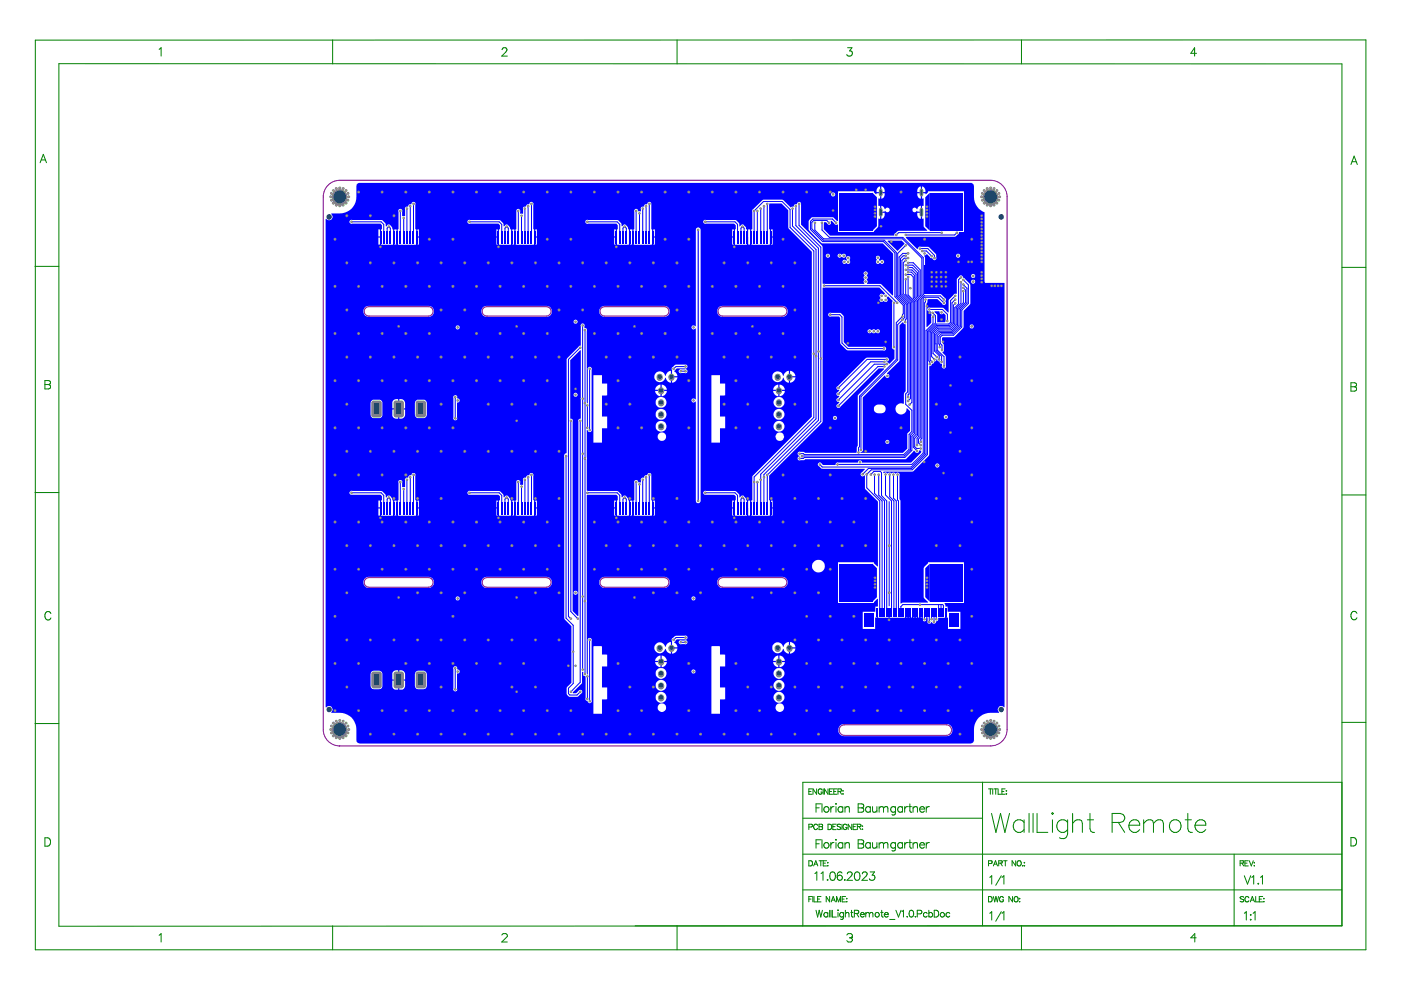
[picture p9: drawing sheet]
<svg xmlns="http://www.w3.org/2000/svg" width="297mm" height="210mm" viewBox="0 0 297 210" stroke-linecap="round" stroke-linejoin="round" font-family="sans-serif">
<g fill="none" stroke="#008000" stroke-width=".21">
<path d="M7.5 8.5h282.1v192.9h-282.1zM12.5 13.5h272v182.8l-272 .1zM33.7 10.5l.5-.4v1.8M70.5 8.5v5M106.5 10.5l.3-.4 .6 .2a.55 .55 0 0 1-.2 .7l-.8 .9h1.2M143.5 8.5v5M179.7 10.1h.9l-.5 .7a.59 .59 0 0 1 .5 .9 .59 .59 0 0 1-1.1-.1M216.6 8.5v5M253.7 11.3h-1.2l.8-1.2v1.8M8.5 34.5l.7-1.8 .7 1.8M8.8 33.9h.8M286.4 34.9l.7-1.8 .7 1.8"/>
<path d="M286.7 34.3h.8M7.4 56.5h5.1M284.5 56.7h5.1M9.5 80.7h.8l.3 .2 .1 .3-.4 .3a.47 .47 0 0 1 .4 .5 .47 .47 0 0 1-.4 .5h-.8zM9.5 81.5h.8M286.4 81.2h.8l.3 .1v.5l-.3 .2a.47 .47 0 0 1 .4 .5 .47 .47 0 0 1-.4 .4h-.8zM286.4 82h.8M7.4 104.4h5.1M284.5 104.9h5.1M10.8 130.1a.65 .65 0 0 0-.8-.4 .65 .65 0 0 0-.5 .6v.5a.65 .65 0 0 0 .5 .6 .65 .65 0 0 0 .8-.4M287.7 130a.65 .65 0 0 0-.8-.4 .65 .65 0 0 0-.5 .7v.4a.65 .65 0 0 0 .5 .7 .65 .65 0 0 0 .8-.4M7.4 153.4h5.1"/>
<path d="M284.5 153.2h5.1M9.5 177.6h.6a.95 .95 0 0 1 .6 .9 .95 .95 0 0 1-.6 .9h-.6zM170.2 173.5h38.1M171.5 175.3h.7v-.5h-.7v1.1M171.5 167.8h.5M172.2 167.3h-.7v1.1h.7M173 178.9h.7M173 171.3h.7M173.1 167.3v1.1l-.7-1.1v1.1M173.4 175a.49 .49 0 0 0-.7-.1 .49 .49 0 0 0-.1 .7 .49 .49 0 0 0 .7 .1l.1-.1M173.6 174.8h.8v.4l-.2 .1 .2 .2-.1 .3-.7 .1zM173.6 175.3h.6"/>
<path d="M174.1 170.4h-1.1v1.8M174.1 178.1h-1.1v1.7M174.3 167.5a.45 .45 0 0 0-.6-.2 .45 .45 0 0 0-.2 .6l.3 .5 .4-.2 .1-.3h-.3M174.3 170.4v1.8M174.3 178.1v1.7M174.5 167.3v1.1M175.6 167.3v1.1l-.8-1.1v1.1M175.6 174.8h.3a.61 .61 0 0 1 .4 .5 .61 .61 0 0 1-.4 .6h-.3zM175.8 167.8h.5M176.1 171v1.2M176.1 178.6v1.2M176.6 167.3h-.8v1.1h.8"/>
<path d="M176.6 175.3h.4M176.8 167.8h.4M176.8 171a.57 .57 0 0 0-.7 .5M176.8 178.6a.57 .57 0 0 0-.7 .6M177.2 178.1h.1zM177.2 170.4h.1zM177.2 171v1.2M177.2 178.6v1.2M177.3 174.8h-.7v1.1h.7M177.5 167.3h-.7v1.1h.7M177.7 167.8l.7-.1v-.4h-.7v1.1M178.1 167.8l.3 .6"/>
<path d="M178.3 174.9l-.3-.1-.5 .1 .1 .3 .7 .4v.1l-.3 .2-.5-.2M178.5 174.8v1.1M178.7 171.3a.57 .57 0 0 0-.9-.1 .57 .57 0 0 0 0 .8 .57 .57 0 0 0 .9 0M178.7 178.9a.57 .57 0 0 0-.9-.1 .57 .57 0 0 0 0 .9 .57 .57 0 0 0 .9-.1M178.7 167.6h.1M178.7 168.3h.1M178.7 171v1.2M178.7 178.6v1.2M179.2 179l.4-.4 .4 .1 .1 1.1M179.2 171v1.2M179.2 178.6v1.2M179.2 171.4l.4-.4 .4 .1 .1 1.1"/>
<path d="M179.6 175a.49 .49 0 0 0-.7-.1 .49 .49 0 0 0-.1 .7 .49 .49 0 0 0 .7 .1l.1-.3h-.3M180.6 174.8v1.1l-.8-1.1v1.1M180.9 175.3h.5M181.6 174.8h-.7v1.1h.7M181.8 175.3l.7-.1v-.4h-.7v1.1M181.9 178.1h.8l.3 .1 .1 .4-.4 .3a.47 .47 0 0 1 .4 .5 .47 .47 0 0 1-.4 .4h-.8zM181.9 178.9h.8M181.9 170.4h.8l.3 .2 .1 .3-.4 .4a.47 .47 0 0 1 .4 .4 .47 .47 0 0 1-.4 .5h-.8zM181.9 171.3h.8M182.2 175.3l.3 .6M182.8 175.2h.1zM182.8 175.8h.1z"/>
<path d="M184.5 178.9a.57 .57 0 0 0-.8-.1 .57 .57 0 0 0 0 .9 .57 .57 0 0 0 .8-.1M184.5 171v1.2M184.5 178.6v1.2M184.5 171.3a.57 .57 0 0 0-.8-.1 .57 .57 0 0 0 0 .8 .57 .57 0 0 0 .8 0M185 178.6l.1 1.1 .4 .1 .4-.3M185 171l.1 1.1 .4 .1 .4-.3M185.9 171v1.2M185.9 178.6v1.2M186.4 179l.4-.4 .4 .1 .1 .3M186.4 171v1.2M186.4 178.6v1.2M186.4 171.4l.4-.4 .4 .1 .1 .3"/>
<path d="M187.3 171.4l.4-.4 .5 .1 .1 1.1M187.3 179l.4-.4 .5 .1 .1 1.1M187.3 171.4v.8M187.3 179v.8M189.9 171v1.4a.47 .47 0 0 1-.3 .4 .47 .47 0 0 1-.5-.1M189.9 178.6v1.4a.47 .47 0 0 1-.3 .4 .47 .47 0 0 1-.5-.1M189.9 178.9a.57 .57 0 0 0-.9-.1 .57 .57 0 0 0 0 .9 .57 .57 0 0 0 .9-.1M189.9 171.3a.57 .57 0 0 0-.9-.1 .57 .57 0 0 0 0 .8 .57 .57 0 0 0 .9 0M191.3 171.3a.57 .57 0 0 0-.8-.1 .57 .57 0 0 0 0 .8 .57 .57 0 0 0 .8 0M191.3 178.9a.57 .57 0 0 0-.8-.1 .57 .57 0 0 0 0 .9 .57 .57 0 0 0 .8-.1M191.3 171v1.2M191.3 178.6v1.2"/>
<path d="M191.8 171v1.2M191.8 178.6v1.2M192.5 178.6a.57 .57 0 0 0-.7 .6M192.5 171a.57 .57 0 0 0-.7 .5M192.7 178.6h.5M192.7 171h.5M192.9 178.1v1.4l.1 .2 .3 .1M192.9 170.4v1.5l.1 .2 .3 .1M193.6 179l.4-.4 .4 .1 .1 1.1M193.6 171v1.2M193.6 178.6v1.2M193.6 171.4l.4-.4 .4 .1 .1 1.1"/>
<path d="M195 171.5v.2a.55 .55 0 0 0 .4 .5 .55 .55 0 0 0 .6-.2M195 179.2v.1a.55 .55 0 0 0 .4 .5 .55 .55 0 0 0 .6-.2M195.1 178.9a.49 .49 0 0 1 .5-.3 .49 .49 0 0 1 .4 .6h-1zM195.1 171.3a.49 .49 0 0 1 .5-.3 .49 .49 0 0 1 .4 .5h-1zM196.4 171v1.2M196.4 178.6v1.2M197.1 178.6a.57 .57 0 0 0-.7 .6M197.1 171a.57 .57 0 0 0-.7 .5M208.3 165.9v30.4M209.6 167.3h.8M210 167.3v1.1M210.2 172.5l1 4 .9-4 1 4 .9-4"/>
<path d="M210.5 167.3v1.1M210.7 167.3h.8M211.1 167.3v1.1M211.6 167.3v1.1h.7M212.4 167.8h.4M213.1 167.3h-.7v1.1h.7M213.3 167.7h.1zM213.3 168.3h.1zM217.1 173.8v2.7M217.1 174.4a1.29 1.29 0 0 0-1.7-.3 1.29 1.29 0 0 0-.4 1.7 1.29 1.29 0 0 0 1.7 .5l.4-.4M218.2 172.5v4M219 172.5v4"/>
<path d="M219.9 172.5v4h2.3M223 172.5l.1-.2 .2 .2-.2 .2zM223.1 173.8v2.7M226.4 174.4a1.29 1.29 0 0 0-1.8-.3 1.29 1.29 0 0 0-.3 1.7 1.29 1.29 0 0 0 1.7 .5l.4-.4M226.4 173.8v3.1a1.06 1.06 0 0 1-.7 .9 1.06 1.06 0 0 1-1.1-.2M227.4 174.6l.6-.6 .3-.2 1 .2 .2 .6v1.9M227.4 172.5v4M230.5 173.8h1.4M231.1 172.5v3.2l.2 .6 .8 .2M235.8 174.4h1.7l.6-.2a.93 .93 0 0 0 0-1.5l-.6-.2h-1.7v4M237.1 174.4l1.4 2.1M239.3 175a1.25 1.25 0 0 0 .8 1.4 1.25 1.25 0 0 0 1.5-.5"/>
<path d="M239.5 174.4a1.12 1.12 0 0 1 1.3-.6 1.12 1.12 0 0 1 .8 1.2h-2.3zM242.5 174.6l1-.8 .9 .2 .2 .6M242.5 173.8v2.7M244.6 174.6l.9-.8 1 .2 .2 .6v1.9M244.6 174.6v1.9M248.1 174.4a1.29 1.29 0 0 1 1.8-.3 1.29 1.29 0 0 1 .3 1.7 1.29 1.29 0 0 1-1.7 .5 1.5 1.5 0 0 1-.4-1.9zM251.3 173.8h1.3M251.8 172.5v3.2l.2 .6 .8 .2M253.4 175a1.26 1.26 0 0 0 .7 1.4 1.26 1.26 0 0 0 1.5-.5M253.6 174.4a1.1 1.1 0 0 1 1.3-.6 1.1 1.1 0 0 1 .7 1.2h-2.2zM284.5 165.9h-114.3v30.4M286.4 177.6h.6a.95 .95 0 0 1 .6 .9 .95 .95 0 0 1-.6 .9h-.6z"/>
<path d="M33.7 198.3l.5-.3v1.7M70.5 196.3v5.1M106.4 198.2l.3-.2h.6l.3 .2v.3l-1.2 1.2h1.2M134.7 196.3h149.8M143.5 196.3v5.1M170.2 188.7h114.3M170.2 181.1h114.3M171.5 182.5h.4a.58 .58 0 0 1 .4 .5 .58 .58 0 0 1-.4 .6h-.4zM171.5 190.6h.5M172.2 190.1h-.7v1.1M172.3 190.1v1.1M172.5 183.6l.5-1.1 .4 1.1"/>
<path d="M172.6 190.1v1.1h.6M172.7 183.2h.5M172.8 185.2l.4-.3v1.7M173 193l.4 1.4 .3-1.4 .3 1.4 .4-1.4M173.4 190.6h.4M173.6 182.5h.8M174 182.5v1.1M174.1 185.2l.4-.3v1.7M174.1 190.1h-.7v1.1h.7M174.5 183h.5M175.3 182.5h-.8v1.1h.8M175.4 186.6h.2z"/>
<path d="M175.5 183.5h.1M175.5 182.8v.2zM175.5 193.5v.9M175.5 193.7a.47 .47 0 0 0-.7-.1 .47 .47 0 0 0 0 .7 .47 .47 0 0 0 .7-.1M175.9 190.1v1.1l-.7-1.1v1.1M175.9 193v1.4M176.2 185a.58 .58 0 0 1 .8 .2 .9 .9 0 0 1-.6 1.4 1.14 1.14 0 0 1-.2-1.6zM176.2 193v1.4M176.2 191.2l.5-1.1 .4 1.1M176.4 190.8h.5M176.5 193v1.4h.8M177.4 191.2v-1.1l.4 1.1 .4-1.1v1.1"/>
<path d="M177.7 193.5v.9M177.7 192.9v.2zM178.5 185.1a.52 .52 0 0 0-.7-.1l-.2 .2-.1 .9M178.6 190.6h.4M178.9 193.7a.47 .47 0 0 0-.7-.1 .47 .47 0 0 0 0 .7 .47 .47 0 0 0 .7-.1M178.9 193.5l-.1 1.3-.2 .1h-.4M179 186.6h.2zM179.2 193.8l.4-.3h.3l.1 .9M179.2 193v1.4M179.3 190.1h-.7v1.1h.7M179.4 191.2h.2zM179.5 198.2l.3-.2h.6l.3 .2v.3"/>
<path d="M179.5 190.5v.1zM179.7 185.3l.3-.4 .6 .1a.55 .55 0 0 1-.2 .8l-.8 .8h1.2M180.1 198.8h.3M180.4 193.5h.4M180.4 198.8l.3 .3v.3l-.3 .3h-.6l-.3-.3M180.5 193v1.2l.4 .2M180.7 198.5h.1M180.7 198.5l-.3 .3M181.1 193.7l.8-.1 .1-.5-.9-.1v1.4M181.4 185a.58 .58 0 0 1 .8 .2 .9 .9 0 0 1-.6 1.4 1.14 1.14 0 0 1-.2-1.6zM181.6 193.7l.5 .7M182.4 193.9l.3 .5 .6-.2"/>
<path d="M182.5 193.7l.5-.2 .3 .4h-.9zM182.8 185.3l.4-.4 .6 .1a.55 .55 0 0 1-.2 .8l-.9 .8h1.2M183.6 193.8l.3-.3h.3l.1 .3M183.6 193.5v.9M184.3 193.8l.4-.3h.3l.1 .9M184.3 193.8v.6M184.5 184.9h.9l-.5 .6a.59 .59 0 0 1 .4 1 .59 .59 0 0 1-1-.2M186.7 193.5h.5M186.9 193v1.2l.4 .2M187.5 193.9l.1 .3a.43 .43 0 0 0 .7 0M187.6 193.7a.4 .4 0 0 1 .4-.2 .4 .4 0 0 1 .3 .4h-.8zM188.6 194.9h1.1"/>
<path d="M189.9 193l.6 1.4 .5-1.4M191.2 193.3l.4-.3v1.4M192.3 194.4h.1zM193 193.1a.45 .45 0 0 1 .6 .2v.9a.44 .44 0 0 1-.4 .2 .44 .44 0 0 1-.4-.2l-.1-.6zM194 194.4h.2zM194.5 193.8l.8-.1 .1-.4-.3-.3h-.6v1.4M196.6 193.7a.45 .45 0 0 0-.7-.1 .45 .45 0 0 0 0 .7 .45 .45 0 0 0 .7-.1M196.9 193.7a.45 .45 0 0 1 .7-.1 .45 .45 0 0 1 0 .7 .45 .45 0 0 1-.7-.1M196.9 193v1.4M198.1 193h.4a.78 .78 0 0 1 .5 .7 .78 .78 0 0 1-.5 .7h-.4zM201.4 193.7a.45 .45 0 0 0-.7-.1 .45 .45 0 0 0 0 .7 .45 .45 0 0 0 .7-.1M209.6 183.1l.7-.1v-.4l-.7-.1v1.1"/>
<path d="M209.6 190.1a.65 .65 0 0 1 .7 .2 .65 .65 0 0 1 0 .8l-.7 .1zM209.8 193.6l.5-.3v1.8M209.8 186l.5-.3v1.8M210.6 190.1l.3 1.1 .3-1.1 .3 1.1 .2-1.1M210.6 183.6l.5-1.1 .4 1.1M210.8 183.2h.5M211.7 183h.7l.1-.4-.8-.1v1.1M212.1 183l.4 .6M212.3 193.3l-1.2 2M212.3 185.7l-1.2 2M212.4 193.6l.4-.3v1.8M212.4 186l.4-.3v1.8"/>
<path d="M212.8 182.5h.7M212.8 190.4a.53 .53 0 0 0-.9 0 .53 .53 0 0 0 .4 .8h.3l.2-.2v-.2h-.3M213.1 182.5v1.1M214.7 190.1v1.1l-.8-1.1v1.1M215.1 190.2a.54 .54 0 0 1 .8 .3 .54 .54 0 0 1-.4 .7 .59 .59 0 0 1-.5-.3 .59 .59 0 0 1 .1-.7zM215.3 182.5v1.1l-.7-1.1v1.1M215.8 182.6a.49 .49 0 0 1 .7 .1 .49 .49 0 0 1-.1 .7 .49 .49 0 0 1-.7-.1zM216.1 191.2h.1zM216.2 190.5v.1zM216.6 196.3v5.1M216.8 183.6h.1zM217.1 182.9h.2z"/>
<path d="M217.1 183.6h.2zM253.6 198.8h-1.1l.8-.8v1.7M261.7 181.1v15.2M262.9 183h.7v-.4l-.7-.1v1.1M263.3 183l.4 .6M263.7 190.2l-.3-.1-.5 .1 .2 .3 .6 .4v.2l-.3 .1-.5-.1M263.8 193.6l.4-.3v1.8M263.8 185.7l.7 1.8 .7-1.8M263.9 183h.5M264.7 182.5h-.8v1.1h.8M264.8 190.4a.53 .53 0 0 0-.9 0 .53 .53 0 0 0 .4 .8h.3l.2-.2M264.9 182.5l.4 1.1 .4-1.1"/>
<path d="M265.1 191.2l.4-1.1 .5 1.1M265.1 194h.2zM265.2 194.9v.2zM265.3 190.8h.5M265.4 186l.4-.3v1.8M265.7 193.6l.4-.3v1.8M265.9 183.5h.1M265.9 182.8v.2zM266.2 190.1v1.1h.7M266.7 187.4h.2zM267 190.6h.5M267.2 186l.5-.3v1.8"/>
<path d="M267.7 190.1h-.7v1.1h.7M268 191.1h.1M268 190.5v.1z"/>
<circle cx="175.2" cy="171.6" r=".58"/>
<circle cx="175.2" cy="179.3" r=".58"/>
<circle cx="178.1" cy="186.1" r=".55"/>
<circle cx="186" cy="194" r=".47"/>
<circle cx="199.8" cy="193.9" r=".47"/>
</g>
<path d="M72 38.2h138a3.5 3.5 0 0 1 3.5 3.5v113a3.5 3.5 0 0 1-3.5 3.5h-138a3.5 3.5 0 0 1-3.5-3.5v-113a3.5 3.5 0 0 1 3.5-3.5M77.5 65.3l.7-.3h12.6a1 1 0 0 1 1 1 1 1 0 0 1-1 1h-12.6a1 1 0 0 1-.9-.6 1 1 0 0 1 .2-1.1zM102.5 65.3l.7-.3h12.6a1 1 0 0 1 1 1 1 1 0 0 1-1 1h-12.6a1 1 0 0 1-.9-.6 1 1 0 0 1 .2-1.1zM127.5 65.3l.7-.3h12.6a1 1 0 0 1 1 1 1 1 0 0 1-1 1h-12.6a1 1 0 0 1-.9-.6 1 1 0 0 1 .2-1.1zM152.5 65.3l.7-.3h12.6a1 1 0 0 1 1 1 1 1 0 0 1-1 1h-12.6a1 1 0 0 1-.9-.6 1 1 0 0 1 .2-1.1zM77.5 122.8l.7-.3h12.6a1.02 1.02 0 0 1 1 1 1.02 1.02 0 0 1-1 1h-12.6a1.01 1.01 0 0 1-.9-.6 1.01 1.01 0 0 1 .2-1.1zM102.5 122.8l.7-.3h12.6a1.02 1.02 0 0 1 1 1 1.02 1.02 0 0 1-1 1h-12.6a1.02 1.02 0 0 1-.9-.6 1.02 1.02 0 0 1 .2-1.1zM127.5 122.8l.7-.3h12.6a1.02 1.02 0 0 1 1 1 1.02 1.02 0 0 1-1 1h-12.6a1.01 1.01 0 0 1-.9-.6 1.01 1.01 0 0 1 .2-1.1zM152.5 122.8l.7-.3h12.6a1.02 1.02 0 0 1 1 1 1.02 1.02 0 0 1-1 1h-12.6a1.01 1.01 0 0 1-.9-.6 1.01 1.01 0 0 1 .2-1.1zM178.4 153.9l.6-.2h21.6a1.12 1.12 0 0 1 1.2 1.1 1.12 1.12 0 0 1-1.2 1.1h-21.6a1.13 1.13 0 0 1-1-.8 1.13 1.13 0 0 1 .4-1.2z" fill="none" stroke="#800080" stroke-width=".21"/>
<g fill="#00f">
<path d="M188.3 51h2.9l.6 .6-1.5 1.6-2.1-2.1z" fill-rule="evenodd"/>
<path d="M188.4 106.3h.2v22.2l-.1 .1z" fill-rule="evenodd"/>
<path d="M120.9 76.4v12.4l.4 .1 .2 .2-.1 40.4 1.1 1.1h.1v-41.5l.3-.3h.2v-14.5h-.1zM121.6 83.7a.45 .45 0 0 1 .9 0 .45 .45 0 0 1-.9 0zM121.6 125.7a.45 .45 0 0 1 .9 0 .45 .45 0 0 1-.9 0z" fill-rule="evenodd"/>
<path d="M190.7 69v7.5l-2.7 2.7 .1 .1a.44 .44 0 0 1 .5 .4 .44 .44 0 0 1-.5 .5 .44 .44 0 0 1-.4-.5l-.1-.1-4.7 4.7 .1 11.2-.5 .5h8.9l1-.9v-3.2l.6-.5v-4.2l-.7-.6h-.1a1.18 1.18 0 0 1-1.3 1.3 1.18 1.18 0 0 1-1-1.5 1.18 1.18 0 0 1 1.6-.8h.1v-2.1l.4-.6v-14.2h-.3l-.3-.4zM185.4 86.2a1.39 1.39 0 0 1 2.4 .5 1.34 1.34 0 0 1-1.1 1 1.34 1.34 0 0 1-1.3-.5zM187.7 93.7a.45 .45 0 0 1 .9 0 .45 .45 0 0 1-.9 0z" fill-rule="evenodd"/>
<path d="M198.2 66h.9l.1 .1a.48 .48 0 0 0 .3 .5 .48 .48 0 0 0 .6-.2l.4 .4-.1 1.5h-1.7v-1.5l-.6-.6z" fill-rule="evenodd"/>
<path d="M75.9 38.9l-.3 .6a6.7 6.7 0 0 1-.4 3.8 3.5 3.5 0 0 1-3.2 2h-1.8a.79 .79 0 0 1 .2 1 .79 .79 0 0 1-1.1 .3l-.3-.2v103.5l.2 .1a.79 .79 0 0 1 1.2-.1 .79 .79 0 0 1-.2 1.2 4.9 4.9 0 0 1 4.3 1l.4 .5a3.6 3.6 0 0 1 .7 2.1v2.2l.2 .5 .5 .2h129.5l.5-.2 .2-.5a6.4 6.4 0 0 1 .4-3.8 3.5 3.5 0 0 1 3.1-2h1.8v-.1a.72 .72 0 0 1 0-1.1 .72 .72 0 0 1 1 .1l.2-.1v-89.9h-4.1l-.2-.3v-14.7a3.5 3.5 0 0 1-2.2-3.3v-2.2l-.1-.4-.5-.3zM186.1 39.8l.5-.3v1.2h-.8zM194.7 39.8l.5-.3v1.2h-.7zM195.5 39.5l.6 .5 .1 .7h-.7zM186.9 39.5l.5 .5 .2 .7h-.7zM159.5 44.5l2.4-2.2 4.1 .1 1.6 1.6 .7-.3 .2-.4h.4a.51 .51 0 0 1 .4-.4 .51 .51 0 0 1 .5 .2v4.5l4.6 4.6v7.9l8.8 .1-.1-.6 .2-.4-.2-.4 .2-.3a.48 .48 0 0 1-.1-.8 .48 .48 0 0 1 .8 .2l-.2 .4 .2 .5-.2 .4 .2 .4-.1 .6h2.8l2.5 2.5 .2-.1v-8.8l-2.2-2.2h-12.9l-2.8-2.8-.1-1.9 .8-.8h4.4l.8 .7h.3v-6.2h7.6v.2l.4 .4 .1-.2h.8v1.1h-.4v1.5h.4v2.8h-.4v1.7l-.9 .9v.2h-7.6v-1.6h-.7l-.7-.8h-.2a.5 .5 0 0 1 0 .6 .5 .5 0 0 1-.5 .2l-.5-.5h-.4v1.5l1.3 1.4h13.6v-.4l.9-.7h6.1v-.1l-.8-.8v-1.6h-.3v-2.8h.3v-1.5h-.3v-1.1h.7l.1 .2 .5-.4v-.2h7.6v8.6h-1l-.2 .5-.8 .5h-10.2l-.2 .2 2.5 2.4 .4-.5 2 .1 1.5 1.4 .1 .7a.46 .46 0 0 1-.3 .7 .46 .46 0 0 1-.6-.5h-.3l-.7-.8-.7 .4 .2 .3v7.7l3.4 .1 1.1 1-.2 .5a.43 .43 0 0 1 0 .7 .43 .43 0 0 1-.7-.3l-.9-.9h-2.1l-.1 .8-.2 .2v4.9h.2l.8-.8v-1.5l.1-.2-.2-.8a.44 .44 0 0 1-.7-.3 .44 .44 0 0 1 .6-.5l2.8 .1 1 1 .1-.1v-2.5l1.2-1.3 .6-.1v-3.1l.4-.5a.44 .44 0 0 1 .5-.3 .44 .44 0 0 1 .4 .5l.3 .1 1.2 1.4v3.9l-1.4 1.6v3.4l-.1 .3-1.9 1.9h-2.4l-.2 .2v.9l.4 .5v1v.4l-.3 .3 .7 .8 .1 2a.45 .45 0 0 1-.5 .5 .45 .45 0 0 1-.4-.6v-.4h-.3l-.2-.5h-.3l-.2-.4h-.2v.3l-.4 .1-.2 .5h-.3l-.1 .4-.5 .1v19l-3.4 3.3-6.2 .1-.1 .1 .1 .2 .3-.1 .4 .2 .4-.2 .4 .1a.86 .86 0 0 1 1 .1 .43 .43 0 0 1 .6-.2 .43 .43 0 0 1 .2 .6v5l.2 .4v21.7l.5-.1h5.3l.1-.2-1-1v-6.1l1-1.1v-.2h7.6v8.6h-4.1l-.1 .2 .3 .6h.4l.1 1.1h2.6v3.6h-2.6v-2.3l-.3-.1v-1.1h-.2v1.2h-1.6v.5l-.4 .2a.43 .43 0 0 1-.4 .5 .43 .43 0 0 1-.5-.3h-.2a.42 .42 0 0 1-.5 .3 .42 .42 0 0 1-.3-.5v-.7l-.2 .4a.48 .48 0 0 1-.6 .3 .48 .48 0 0 1-.2-.7l-.4-.1v-1.1h-.3v1.1h-.3v-1.1h-.2v1.1h-.3v-1.1h-.2v1.1h-.3v-1.1h-.2v1.1h-.3v-1.1h-.2v1.1h-.2v-1.1h-.3v1.1h-.3v-1.1h-.1v1.2l-6.4-.1-.1 2.4h-2.6v-3.6h2.6l.1-1.1h.5v-1.6h-.1l-.7 .7v.1h-7.6v-8.6h7.6v.2l.7 .7h.1v-13.8l-2.7-2.7v-2.8l-.3 .1a.43 .43 0 0 1-.6-.1 .43 .43 0 0 1 .2-.6l.6-.8h-9l-.6-.5a.43 .43 0 0 1-.2-.7 .43 .43 0 0 1 .7 .1l.3 .3h2.6l.1-.3 .3-.3 4.4 .1a.43 .43 0 0 1 .4-.5 .43 .43 0 0 1 .4 .5h10.5l2.1-2.2v-.4h-.4a.51 .51 0 0 1-.5 .5 .51 .51 0 0 1-.6-.5l-1.8 1.9h-21.3l-.2 .2h-.9a.43 .43 0 0 1-.5-.4 .43 .43 0 0 1 .5-.4l-.1-.2a.44 .44 0 0 1-.4-.5 .44 .44 0 0 1 .6-.3h.6l.4 .2h10.9v-1.1l.3-.4v-10.6l5.5-5.6v-.2h-1.1l-8.1 8.1a.43 .43 0 0 1-.7 .2 .43 .43 0 0 1 .1-.7l.4-.4-.5-.1-.2-.5 .7-.7-.5-.1-.2-.5 .7-.6-.6-.3v-.5l6.2-6.1 .3-.1h4a.43 .43 0 0 1 .6 .4 .43 .43 0 0 1-.5 .4v.2l.6 .3 1-1.1v-1.8l-.3-.2-.2-.3v-9.6l.2-.3-1-.9a.33 .33 0 0 0-.3 .2 .33 .33 0 0 0 .2 .4 .52 .52 0 0 1-.3 .5 .52 .52 0 0 1-.6-.2 .43 .43 0 0 1-.7 .1 .43 .43 0 0 1 .1-.7l-.1-.1a.44 .44 0 0 1 0-.7 .44 .44 0 0 1 .7 .1l.3-.3-1.2-1.2h-12v28.4l-.1 .2-11.2 11.2 .1 8.5h-3.9v-3.2l.2-.1v-5l12.6-12.7v-34.9l-4.9-5-.1-3.8-1.4-1.5h-2.6v5.5h.1v3.3h-3.9v-3.3h.2zM176.2 41.2a.45 .45 0 0 1 .9 0 .45 .45 0 0 1-.9 0zM194.5 41h.7v1.1l-.5-.2zM186.9 41h.7l-.2 .7-.5 .4zM186.9 43.6l.4 .3 .4 .5a.49 .49 0 0 1 .8-.3 .49 .49 0 0 1 0 .8 .49 .49 0 0 1-.8-.2l-.1 .2h-.7zM193.5 44.2l.5-.2 .5 .3 .2-.4 .5-.3v1.3h-.7l-.2-.2a.49 .49 0 0 1-.6 .2 .49 .49 0 0 1-.2-.7zM194.5 45.1h.7v1.3l-.3-.1-.3-.3zM186.9 45.1h.7l-.2 .9-.5 .4zM74.3 46.7h6.7l.7 .6 .2 .7a.49 .49 0 0 1 .4-.4 .49 .49 0 0 1 .5 .3l.3 .3 .1 .4h.2v3.3h-2.5l-.1-3.3h.2v-.8l-.3-.4h-6a.44 .44 0 0 1-.6-.2 .44 .44 0 0 1 .2-.5zM99.3 46.7h6.7l.6 .6 .3 .7a.49 .49 0 0 1 .4-.4 .49 .49 0 0 1 .5 .3l.3 .3 .1 .4h.2v3.3h-2.5l-.1-3.3h.2v-.8l-.3-.4h-6a.44 .44 0 0 1-.6-.2 .44 .44 0 0 1 .2-.5zM124.2 46.8l.3-.2 6.5 .1 .7 .6 .2 .7a.49 .49 0 0 1 .4-.4 .49 .49 0 0 1 .5 .3l.3 .3 .1 .4h.1v3.3h-2.4l-.1-3.3h.2v-.8l-.3-.4-6.2 .1-.3-.2zM149.2 46.8l.2-.2 6.6 .1 .8 .7v.6h.1a.49 .49 0 0 1 .4-.4 .49 .49 0 0 1 .5 .3l.4 .3v.4h.2v3.3h-2.5l-.1-3.3h.2v-.8l-.3-.4-6.3 .1-.3-.4zM155.2 48.6h.4v1.5h-.4zM163.5 48.6h.3v1.5h-.3zM113.5 48.6h.3v1.5h-.3zM138.5 48.6h.3v1.5h-.3zM88.5 48.6h.3v1.5h-.3zM105.2 48.6h.3v1.5h-.3zM130.2 48.6h.4v1.5h-.4zM80.2 48.6h.4v1.5h-.4zM80.2 50.4h.4v1.5h-.4zM83.6 48.6h.5v3.3h-.5zM88.5 50.4h.3v1.5h-.3zM105.2 50.4h.3v1.5h-.3zM108.6 48.6h.4v3.3h-.4zM113.5 50.4h.3v1.5h-.3zM130.2 50.4h.4v1.5h-.4zM133.6 48.6h.5v3.3h-.5zM138.5 50.4h.3v1.5h-.3zM155.2 50.4h.4v1.5h-.4zM158.6 48.6h.4v3.3h-.4zM163.5 50.4h.3v1.5h-.3zM84.5 44.5a.44 .44 0 0 1 .6-.2 .44 .44 0 0 1 .2 .6v.9h.5h.1v-1.8l.7-.3 .1-.4h.4a.55 .55 0 0 1 .4-.4 .55 .55 0 0 1 .5 .1v5.6h.3l-.1 3.3h-3.9zM109.5 44.5a.44 .44 0 0 1 .6-.1 .44 .44 0 0 1 .2 .5l.1 .4h.5v-1.1a.55 .55 0 0 1 .6-.5l.3-.4h.3a.53 .53 0 0 1 .4-.4 .53 .53 0 0 1 .5 .1l.2 8.9h-3.9zM134.6 44.4l.4-.1 .4 .5h.5v-.8l.7-.3 .1-.4h.4a.51 .51 0 0 1 .4-.4 .51 .51 0 0 1 .6 .2v5.5h.2l-.1 3.3h-3.9v-3.3h.2l-.1-3.9zM177.7 54l.4-.2 .3 .2a.5 .5 0 0 1 .7-.2 .5 .5 0 0 1 .2 .7l-.5 .2-.3-.3a.48 .48 0 0 1-.6 .2 .48 .48 0 0 1-.2-.6zM202.7 54.2a.45 .45 0 0 1 .9 0 .45 .45 0 0 1-.9 0zM175.1 54.2a.45 .45 0 0 1 .9 0 .45 .45 0 0 1-.9 0zM185.8 54.4a.44 .44 0 0 1 .6 0 .44 .44 0 0 1-.1 .6l.2 .3h.1a.44 .44 0 0 1 .7-.1 .44 .44 0 0 1 0 .7 .44 .44 0 0 1-.7-.1h-.1a.42 .42 0 0 1-.7 0 .42 .42 0 0 1 .1-.6l-.2-.5zM179.6 54.4a.51 .51 0 0 1 .6 .2 .51 .51 0 0 1-.1 .6 .42 .42 0 0 1 .1 .6 .42 .42 0 0 1-.7 0h-.1a.45 .45 0 0 1-.7 0 .45 .45 0 0 1 .1-.7 .45 .45 0 0 1 .6 .2l.2-.2-.2-.4zM205.9 58.5a.45 .45 0 0 1 .9 0 .45 .45 0 0 1-.9 0zM205.9 59.7a.45 .45 0 0 1 .9 0 .45 .45 0 0 1-.9 0zM77.3 65.2l.8-.3h12.9a1.17 1.17 0 0 1 1 1.1 1.17 1.17 0 0 1-1.1 1.2h-12.8a1.19 1.19 0 0 1-.8-2zM102.3 65.2l.8-.3h12.8a1.17 1.17 0 0 1 1.1 1.1 1.17 1.17 0 0 1-1.1 1.2h-12.8a1.2 1.2 0 0 1-.8-2zM127.3 65.3l.8-.4h12.9a1.17 1.17 0 0 1 1 1.1 1.17 1.17 0 0 1-1 1.2h-12.9l-.6-.3-.3-.3-.2-.7zM152.3 65.2l.8-.3h12.8a1.17 1.17 0 0 1 1.1 1.1 1.17 1.17 0 0 1-1.1 1.2h-12.8a1.19 1.19 0 0 1-.8-2zM175.7 66.5l.2-.2h2.3l.7 .8v5.5l1 .9h7.3a.43 .43 0 0 1 .7 .4 .43 .43 0 0 1-.7 .4h-7.5l-.3-.1-1.3-1.5v-5.3l-.2-.3h-2.1l-.2-.3zM121.6 68.2a.45 .45 0 0 1 .9 0 .45 .45 0 0 1-.9 0zM205.6 69.2a.45 .45 0 0 1 .9 0 .45 .45 0 0 1-.9 0zM96.6 69.4a.45 .45 0 0 1 .9 0 .45 .45 0 0 1-.9 0zM147.7 48.4a.52 .52 0 0 1 .5-.1 .52 .52 0 0 1 .3 .4v57.5l-.3 .5h-.4l-.3-.5v-21l-.1-.1a.44 .44 0 0 1-.7 .1 .44 .44 0 0 1 0-.6 .44 .44 0 0 1 .7 .1h.1v-15l-.1-.1a.44 .44 0 0 1-.7 .1 .44 .44 0 0 1 0-.6 .44 .44 0 0 1 .7 .1h.1v-20.5zM184 70l.4-.2 .3 .2a.7 .7 0 0 1 1.1 0 .43 .43 0 0 1 .6-.1 .43 .43 0 0 1 0 .7 .43 .43 0 0 1-.6-.2 .7 .7 0 0 1-1.1 0 .43 .43 0 0 1-.6 .2 .43 .43 0 0 1-.1-.6zM144 78.5l.2-.2h1a.42 .42 0 0 1 .6 .4 .42 .42 0 0 1-.6 .4h-1.1l-.2-.3zM167.5 78.6h.1a1.31 1.31 0 0 1 1.1 1.2h-1.2zM142.6 77.9l.7-.6h1.9a.43 .43 0 0 1 .6 .4 .43 .43 0 0 1-.6 .4h-1.7l-.6 .6 .5 .4 .2 .7h-1.1v-1.3l-.1-.4zM139 79.2a1.15 1.15 0 0 1 1.2-.4 1.15 1.15 0 0 1 .8 .9l.2-.3a1.17 1.17 0 0 1 1-.8v2.6a1.25 1.25 0 0 1-1.1-1.1h-.1a1.15 1.15 0 0 1-1.6 .8 1.15 1.15 0 0 1-.4-1.7zM164.2 79a1.2 1.2 0 0 1 1.8 .7l.2-.3a1.3 1.3 0 0 1 1.1-.8l-.1 2.6a1.25 1.25 0 0 1-1-1.1h-.2a1.17 1.17 0 0 1-1.7 .8 1.17 1.17 0 0 1-.1-1.9zM142.5 80h1.1l-.1 .3a1.17 1.17 0 0 1-1 .9zM167.5 80l1.2 .1a1.31 1.31 0 0 1-1.2 1.1zM139.1 82l.9-.5v1.1h-1.1zM164.2 82l.8-.5v1.1h-1.1zM165.3 81.5a1.23 1.23 0 0 1 1.1 1.1h-1.1zM140.3 81.5a1.24 1.24 0 0 1 1.1 1.1h-1.1zM138.9 82.9h1.1v1.1l-.6-.2-.4-.5zM140.3 82.9h1.1l-.1 .4a1.22 1.22 0 0 1-1 .7zM163.9 82.9h1.1v1.1a1.33 1.33 0 0 1-1.1-1.1zM165.3 82.9h1.1l-.1 .4a1.21 1.21 0 0 1-1 .7zM123.3 68.7l.3-.1 .3 .2v.7l.4 .1 .2 .3v15.6h.1v-7.1a.45 .45 0 0 1 .4-.6 .45 .45 0 0 1 .4 .6v12.6a.44 .44 0 0 1-.3 .6 .44 .44 0 0 1-.5-.5h-.2v13h6.4l.9 .7 .2 .7a.5 .5 0 0 1 .4-.4 .5 .5 0 0 1 .5 .2l.5 .8v3.2h-2.4l-.1-3.2 .2-.1v-.8l-.3-.3h-6.3l.1 38.1h.1v-7.2a.44 .44 0 0 1 .4-.6 .44 .44 0 0 1 .4 .6v12.7a.44 .44 0 0 1-.3 .6 .44 .44 0 0 1-.5-.5l-.3-.1-.2-.2v-5l-.4-.1v-.7l-.2-.1-.1 .1v2.3l-2 2.1 .1 .1h.7l.4-.5a.43 .43 0 0 1 .7-.1 .43 .43 0 0 1-.1 .7l-.7 .6h-1.8l-.6-.6 .1-1.3 1-1v-12l-1.6-1.7v-34.2a.65 .65 0 0 1 .5-.9v-19.8l2.7-2.8 .3-.1v-4.4zM139 85.3a1.16 1.16 0 0 1 2.3 0 1.16 1.16 0 0 1-2.3 0zM164 85.3a1.16 1.16 0 0 1 2.3 0 1.16 1.16 0 0 1-2.3 0zM83.4 84.9l.4-.2 .6-.1v2h-1.2v-1.3zM84.7 84.6l.6 .1 .5 .3 .1 1.6h-1.2zM78.7 85.1l.4-.3h1.5l.4 .3 .1 3-.4 .5h-1.6l-.4-.3zM88 85.1l.5-.3h1.5l.4 .3 .1 .4v2.5l-.4 .6h-1.6l-.5-.3zM83.2 86.8h1.2v2l-.6-.1-.5-.4zM84.7 86.8h1.2l-.1 1.4-.5 .5-.6 .1zM200.1 88.4a.45 .45 0 0 1 .9 0 .45 .45 0 0 1-.9 0zM139 87.9a1.16 1.16 0 0 1 2.3 0 1.16 1.16 0 0 1-2.3 0zM164 87.9a1.16 1.16 0 0 1 2.3 0 1.16 1.16 0 0 1-2.3 0zM176.6 88.6a.45 .45 0 0 1 .9 0 .45 .45 0 0 1-.9 0zM96.2 83.9a.5 .5 0 0 1 .6 0 .5 .5 0 0 1 .2 .6 .43 .43 0 0 1 .5 .5 .43 .43 0 0 1-.6 .3v3.2a.42 .42 0 0 1-.4 .6 .42 .42 0 0 1-.4-.6zM139 90.4a1.16 1.16 0 0 1 2.3 0 1.16 1.16 0 0 1-2.3 0zM164 90.4a1.16 1.16 0 0 1 2.3 0 1.16 1.16 0 0 1-2.3 0zM139.4 92.6a.91 .91 0 0 1 1.8 0 .91 .91 0 0 1-1.8 0zM164.4 92.6a.9 .9 0 0 1 1.8 0 .9 .9 0 0 1-1.8 0zM125.8 79.5h1.8v1.8h1.1v2.5l-1.1 .1v4.4h1.1v2.5h-1.1v3.1h-1.8zM150.8 79.5h1.9v1.8h1.1v2.5l-1.1 .1v4.4h1.1v2.5h-1.1v3.1h-1.9zM198.3 98.7a.45 .45 0 0 1 .9 0 .45 .45 0 0 1-.9 0zM74.2 104.3l.3-.2h6.3l.9 .7 .2 .7a.5 .5 0 0 1 .4-.4 .5 .5 0 0 1 .5 .2l.6 .8v3.2h-2.5l-.1-3.2 .2-.1v-.8l-.3-.3h-6.2l-.4-.3zM99.3 104.1h6.5l.8 .7 .3 .7a.5 .5 0 0 1 .4-.4 .5 .5 0 0 1 .5 .2l.4 .7 .2 .1v3.2h-2.5l-.1-3.2 .2-.1v-.8l-.3-.3h-6.3l-.3-.3zM149.2 104.3l.2-.2h6.4l.9 .7 .2 .7a.5 .5 0 0 1 .4-.4 .5 .5 0 0 1 .5 .2l.4 .4v.3l.2 .1v3.2h-2.5l-.1-3.2 .2-.1v-.8l-.3-.3h-6.3l-.3-.3zM155.2 106.1h.4v1.5h-.4zM163.5 106.1h.3v1.5h-.3zM113.5 106.1h.3v1.5h-.3zM138.5 106.1h.3v1.5h-.3zM88.5 106.1h.3v1.5h-.3zM105.2 106.1h.3v1.5h-.3zM130.2 106.1h.4v1.5h-.4zM80.2 106.1h.4v1.5h-.4zM80.2 107.8h.4v1.5h-.4zM83.6 106.1h.5v3.2h-.5zM88.5 107.8h.3v1.5h-.3zM105.2 107.8h.3v1.5h-.3zM108.6 106.1h.4v3.2h-.4zM113.5 107.8h.3v1.5h-.3zM130.2 107.8h.4v1.5h-.4zM133.6 106.1h.5v3.2h-.5zM138.5 107.8h.3v1.5h-.3zM155.2 107.8h.4v1.5h-.4zM158.6 106.1h.4v3.2h-.4zM163.5 107.8h.3v1.5h-.3zM84.5 101.9a.44 .44 0 0 1 .6-.1 .44 .44 0 0 1 .2 .6v.9h.6l-.1-1.7 .2-.3h.4a.73 .73 0 0 1 .8-.6 .42 .42 0 0 1 .6-.4 .42 .42 0 0 1 .2 .6v5.1l.3 .1-.1 3.2h-3.9zM109.5 101.9a.44 .44 0 0 1 .6-.1 .44 .44 0 0 1 .2 .6l.1 .4 .5-.1v-1.2l.3-.2h.2a.8 .8 0 0 1 .9-.6 .42 .42 0 0 1 .5-.4 .42 .42 0 0 1 .3 .6l.1 8.4h-3.9zM134.5 101.9l.5-.1 .3 .1v.3l.5 .1 .1-.4a.55 .55 0 0 1 .7-.7l.1-.4 .5-.1a.43 .43 0 0 1 .4-.4 .43 .43 0 0 1 .5 .3v5.4l.2 .1-.1 3.2h-3.9zM172.2 120a1.35 1.35 0 0 1 2.7 0 1.35 1.35 0 0 1-2.7 0zM77.3 122.7l.8-.4h12.9a1.2 1.2 0 0 1 1 1.2 1.2 1.2 0 0 1-1.1 1.2l-12.7-.1a1.16 1.16 0 0 1-1.1-.6 1.16 1.16 0 0 1 .2-1.3zM102.4 122.6l.7-.3h12.8a1.19 1.19 0 0 1 1.1 1.2 1.19 1.19 0 0 1-1.1 1.2h-12.8a1.22 1.22 0 0 1-1-.9 1.22 1.22 0 0 1 .3-1.2zM127.3 122.7l.8-.4h12.9a1.17 1.17 0 0 1 1 1.2 1.17 1.17 0 0 1-1.2 1.1l-12.7 .1a1.15 1.15 0 0 1-1.1-1.3zM152.4 122.6l.7-.3h12.8a1.19 1.19 0 0 1 1.1 1.2 1.19 1.19 0 0 1-1.1 1.2h-12.8a1.22 1.22 0 0 1-1-.9 1.22 1.22 0 0 1 .3-1.2zM96.6 126.9a.45 .45 0 0 1 .9 0 .45 .45 0 0 1-.9 0zM146.6 126.9a.44 .44 0 0 1 .8 0 .44 .44 0 0 1-.8 0zM144 135.9l.2-.1h1a.42 .42 0 0 1 .6 .4 .42 .42 0 0 1-.6 .4h-1l-.3-.3zM142.6 135.3l.7-.5h1.9a.42 .42 0 0 1 .6 .4 .42 .42 0 0 1-.6 .4h-1.7l-.6 .6a1.13 1.13 0 0 1 .7 1h-1.1v-1.2l-.1-.4zM167.5 136.1l.3 .1a1.17 1.17 0 0 1 .9 1h-1.2zM139 136.7a1.13 1.13 0 0 1 1.1-.5 1.13 1.13 0 0 1 .9 .9l.2-.2a1.22 1.22 0 0 1 1-.8v2.5a1.27 1.27 0 0 1-1.1-1h-.1a1.15 1.15 0 0 1-1.6 .8 1.15 1.15 0 0 1-.4-1.7zM164.2 136.4a1.17 1.17 0 0 1 1.8 .7h.2a1.25 1.25 0 0 1 1.1-1v2.5l-.4-.1a1.11 1.11 0 0 1-.7-.9h-.2a1.17 1.17 0 0 1-1.7 .8 1.17 1.17 0 0 1-.1-2zM142.5 137.5h1.1a1.22 1.22 0 0 1-1.1 1.1zM167.5 137.5h1.2a1.31 1.31 0 0 1-1.2 1.1zM139.1 139.5l.6-.4 .3-.1v1.1h-1.1zM164.4 139.2l.6-.2v1.1h-1.1zM165.3 139a1.31 1.31 0 0 1 1.1 1.1h-1.1zM140.3 139a1.33 1.33 0 0 1 1.1 1.1h-1.1zM138.9 140.4h1.1v1.1l-.3-.1a1.22 1.22 0 0 1-.8-1zM140.3 140.4h1.1a1.24 1.24 0 0 1-1.1 1.1zM163.9 140.4h1.1v1.1a1.24 1.24 0 0 1-1.1-1.1zM165.3 140.4h1.1a1.23 1.23 0 0 1-1.1 1.1zM146.6 142.4a.44 .44 0 0 1 .8 0 .44 .44 0 0 1-.8 0zM139 142.8a1.15 1.15 0 0 1 2.3 0 1.15 1.15 0 0 1-2.3 0zM164 142.8a1.15 1.15 0 0 1 2.3 0 1.15 1.15 0 0 1-2.3 0zM83.4 142.4l.4-.2 .6-.1v2h-1.2v-1.4zM84.7 142.1l.6 .1 .5 .3 .1 1.6h-1.2zM78.8 142.4l.5-.2h1.1l.5 .2 .2 .3v2.9l-.4 .4-1.4 .1-.6-.3-.1-2.9zM88.2 142.4l.5-.2h1.1l.5 .2 .2 .5v2.5l-.4 .6-1.4 .1-.7-.3v-2.9zM83.2 144.3h1.2v1.9h-.6l-.5-.4zM84.7 144.3h1.2l-.1 1.3-.5 .6h-.6zM139 145.3a1.16 1.16 0 0 1 2.3 0 1.16 1.16 0 0 1-2.3 0zM164 145.3a1.16 1.16 0 0 1 2.3 0 1.16 1.16 0 0 1-2.3 0zM96.3 141.3h.3a.5 .5 0 0 1 .4 .6 .45 .45 0 0 1 .4 .5 .45 .45 0 0 1-.5 .4v3.2a.42 .42 0 0 1-.4 .6 .42 .42 0 0 1-.4-.6v-4.4zM139 147.8a1.16 1.16 0 0 1 2.3 0 1.16 1.16 0 0 1-2.3 0zM164 147.8a1.16 1.16 0 0 1 2.3 0 1.16 1.16 0 0 1-2.3 0zM139.4 150a.95 .95 0 0 1 1.9 0 .95 .95 0 0 1-1.9 0zM164.4 150a.91 .91 0 0 1 1.8 0 .91 .91 0 0 1-1.8 0zM125.8 137h1.8v1.8h1.1v2.5h-1.1v4.5h1.1v2.5h-1.1v3h-1.8zM150.8 137h1.9v1.8h1.1v2.5h-1.1v4.5h1.1v2.5h-1.1v3h-1.9zM178 153.9l.9-.4h21.9a1.3 1.3 0 0 1 1.1 1.3 1.3 1.3 0 0 1-1.1 1.3h-21.9a1.3 1.3 0 0 1-1.1-.8 1.3 1.3 0 0 1 .2-1.4z" fill-rule="evenodd"/>
<path d="M196.2 120.5l.9-1v8.1l-.9-1z" fill-rule="evenodd"/>
<path d="M184.9 119.5l1 1v6.1l-.9 1z" fill-rule="evenodd"/>
<path d="M184.9 40.9l1 .9v6.2l-.9 .9z" fill-rule="evenodd"/>
<path d="M196.2 41.8l.9-.9v8l-.9-.9z" fill-rule="evenodd"/>
</g>
<g fill="none" stroke="#00f" stroke-width=".21">
<path d="M74.5 47h6.3l.6 .6v2.6M80.7 50.2v2.1h7.2l.5-.4v-1.7M82.1 50.2v-1.8l.3-.4 .4 .4v1.8M83.5 50.2v2.1M84.2 50.2v2.1M84.9 44.7v5.5M85.6 46.2v4M86.3 44.2v6M87 43.7v6.5M87.7 43.2v7M99.5 47h6.3l.6 .6v2.6M105.7 50.2v2.1h7.2l.5-.4v-1.7"/>
<path d="M107.1 50.2v-1.8l.3-.4 .4 .4v1.8M108.5 50.2v2.1M109.2 50.2v2.1M109.9 44.7v5.5M110.6 45.7v4.5M111.3 44.2v6M112 43.7v6.5M112.7 43.2v7M124.5 47h6.3l.6 .6v2.6M130.7 50.2v2.1h7.2l.5-.4v-1.7M132.1 50.2v-1.8l.3-.4 .4 .4v1.8M133.5 50.2v2.1"/>
<path d="M134.2 50.2v2.1M134.9 44.7v5.5M135.6 45.2v5M136.3 44.2v6M137 43.7v6.5M137.7 43.2v7M149.5 47h6.3l.6 .6v2.6M155.7 50.2v2.1h7.2l.5-.4v-1.7M157.1 50.2v-1.8l.3-.4 .4 .4v1.8M158.5 50.2v2.1M159.2 50.2v2.1M159.9 50.2v-5.5l2-2h3.9l1.7 1.7v3.8l5 5v35.3l-12.6 12.6v6.6"/>
<path d="M160.6 44.7v5.5M161.3 44.2v6M162 43.7v6.5M162.7 43.2v7M168 44.2v3.7l5 5v35.9l-11.7 11.7v7.2M168.7 43.7v4.1l4.8 4.8v36.5l-11.5 11.5v7.1M169.4 43.2v4.6l4.6 4.6v37l-11.3 11.3v7M172.8 47.2v1.6l1.8 1.8h16.7l4.1 4.1v7.8l.5 .5h3l1.2 1.2M174.3 47.2v1.6l1.5 1.5h15.6l4.3 4.3v7.8l.3 .3h3.3l.8 .8M175.8 47.2l-.5-.5h-2.8l-.4 .4v1.4l2.4 2.4h12.9l2.6 2.6v9.3l1.8 1.8v2.7l-1.5 1.5v7.5l-7.8 7.8v11.3M177.3 47.2l-.8-.8h-4.2l-.5 .5v1.7l2.6 2.6h12.9l2.4 2.4v9.3l1.8 1.8v1.8l-.2 .6-1.3 1.3v7.8l-7.8 7.8v10.7l-.2 .2v1M192 58.2h1.1l.5 .5v4.5l.6 .6v28.3l-.6 .6v2.1l.8 .8"/>
<path d="M192 59.2v3.2l1.6 1.6v27.7l-.6 .6v3.1l-1.3 1.3h-21.7M192 52l-1.7 1.7v9l1.8 1.8v3.1l-.2 .2v.5M192 54.2h-.5l-.6 .6v7.7l1.8 1.8v19.2l-.2 .2v.5M192 55.2l-.5 .5v6.6l1.8 1.8v21.2l-.5 .5M192 57.2h1.3l.9 .9v4.9l.6 .6v28.9l-.4 .4v1.5M192 56.2h1.5l1.3 1.3v5.2l.6 .6v29.6l-.2 .2v.6M192.5 55.7h1.1l1.5 1.5v5.4l.6 .6v32.9l-2.4 2.4h-15.7M192.5 53.7h-1.1l-.8 .8v8.1l1.8 1.8v18.7l-.4 .4v2.2l1.3 1.3v4.5l-.6 .6v3.2l-1.1 1.1h-21.1l-.2-.2h-.8M192.5 58.7v3.8l1.4 1.4v28l-.6 .6v3l-1.4 1.5h-21.4l-.2 .2h-.8M192.5 54.7h-.8l-.5 .5v7.2l1.8 1.8v20.3l-.5 .5M192.5 57.7h.7l.7 .7v4.7l.6 .6v28.6l-.6 .6v1.8l.4 .4h.9M192.5 56.7h.9l1.1 1.1v5.1l.6 .6v29.2l-.4 .4v.8l.5 .5"/>
<path d="M195 52.7h1.7l1.4 1.4v.6M195.5 53.2h.9l1.1 1.1M199.6 49.3h-9.1l-.5 .5M202.9 49.3l-.5 .5h-10.4M203.7 59.8v4.5l-1 1v3.5l-1 1.1h-2.7l-.9 .8v3.7l1 1v.8M203.7 58.8l-.5 .5v5.1l-.8 .8v3.5l-.9 .9h-2.7l-1 1v4.3l.8 .8M204.2 59.3l1.1 1.1v3.9l-1.4 1.4v3.6l-1.8 1.8h-2.3l-.5 .4v1.3l.4 .4v1M123 73.7l-2.5 2.5v54.5l.5 .5M123.5 69v73M124 70v72.9M125 78.2v13M144.3 78.7h1"/>
<path d="M145.3 77.7h-2l-.5 .5M174.7 60.6h11.9l3.6 3.6M176 66.7h2.1l.4 .5v5.5l1.2 1.2h7.7M187.5 77.7h-1.4l-8.3 8.4M187.5 76.7h-2.9l-6.8 6.8M188 76.2h-4.1l-6.1 6.1M188 77.2h-2.6l-7.6 7.6M189.5 64.2v9.5M196.2 63.5v.5l-.2 .2v32l-2.8 2.8h-18.9l-.5-.5M197 65.6h2.8l1.1 1v1.5M197.7 66.3l.6 .6v1.6l-1.7 1.7v26.2l-3.2 3.2h-8.7l-.9 1v2.8l2.7 2.8v23.6M197.8 67.1v1.5l-1.5 1.5v26.2l-3 3h-9.2l-1.2 1.3"/>
<path d="M202.5 64.3l-.4 .4v3.9l-.7 .7h-2.7l-1.2 1.2v5.1l.6 .6M202.5 62.7l-1 1v4.6l-.4 .4h-2.6l-1.6 1.6v6.2l.2 .2v.5M202.5 63.5l-.7 .7v4.3l-.6 .5h-2.6l-1.4 1.4v5.9l.5 .4M204.2 60.3l.8 .8v3.1l-1.4 1.4v3.6l-1.6 1.6h-2.4l-.6 .5v1.6l.2 .2v.5M204.3 61l.4 .5v2.6l-1.4 1.4v3.6l-1.4 1.4h-2.6l-.6 .6v3.1l1.4 1.4v2.1M204.3 61.7v2.5l-1.3 1.2v3.6l-1.2 1.2h-2.7l-.7 .7 .1 3.4 1.1 1.2v1.2M96.5 84.2v4.5M120 96.5v34.6l1.5 1.5v12.3l-1 1v1.2l.3 .3h1.5l.7-.7M121 89.2v40.5l1.5 1.5M123 89.2v55.5l-2 2M124.5 85.9v4.8M170 96.7h.1"/>
<path d="M74.5 104.5h6.3l.6 .5v2.7M80.7 107.7v2.1h7.2l.5-.5v-1.6M82.1 107.7v-1.9l.3-.3 .4 .3v1.9M83.5 107.7v2.1M84.2 107.7v2.1M84.9 102.2v5.5M85.6 103.7v4M86.3 101.7v6M87 101.2v6.5M87.7 100.7v7M99.5 104.5h6.3l.6 .5v2.7M105.7 107.7v2.1h7.2l.5-.5v-1.6"/>
<path d="M107.1 107.7v-1.9l.3-.3 .4 .3v1.9M108.5 107.7v2.1M109.2 107.7v2.1M109.9 102.2v5.5M110.6 103.2v4.5M111.3 101.7v6M112 101.2v6.5M112.7 100.7v7M124.5 104.5h6.3l.6 .5v2.7M130.7 107.7v2.1h7.2l.5-.5v-1.6M132.1 107.7v-1.9l.3-.3 .4 .3v1.9M133.5 107.7v2.1"/>
<path d="M134.2 107.7v2.1M134.9 102.2v5.5M135.6 102.7v5M136.3 101.7v6M137 101.2v6.5M137.7 100.7v7M149.5 104.5h6.3l.6 .5v2.7M155.7 107.7v2.1h7.2l.5-.5v-1.6M157.1 107.7v-1.9l.3-.3 .4 .3v1.9M158.5 107.7v2.1M159.2 107.7v2.1M160.6 102.2v5.5"/>
<path d="M184.6 100.6l.7-.7h1.3l.3 .3v4.9l1.1 1.1v23.6M185.4 100.6v4l1.6 1.6v23.6M186.3 100.6v4.4l1.2 1.2v23.6M187.7 100.6v4.3l1.3 1.3v23.6M188.6 100.6v4.7l.9 .9v23.6M189.4 100.6v5l.6 .6v23.6M190.3 100.6v5.4l.2 .2v23.6M125 135.7v13M144.3 136.2h1M145.3 135.2h-2l-.5 .5M186 129.8v1.4l.3 .2h9.2M188.5 129.8v1.6"/>
<path d="M191 129.8v-1.2l.4-.4h8.5l.1 .2v1.4M192 129.8v1.6M192.5 129.8v1.6M193 129.8v1.6M193.5 129.8v1.6M194 129.8v1.6M194.5 129.8v1.6M195 129.8v1.6M195.5 129.8v2.2l.4 .4h4.3l.3-.4v-2.2M196 129.8v1.3M196.5 129.8v2.6M197 129.8v2"/>
<path d="M197.5 129.8v1.5M198 129.8v2M198.5 129.8v1.5M199 128.2v1.6M199.5 129.8h.1M199.5 128.2v1.6M200 129.8h.1M200.5 129.8h.1M96.5 141.7v4.5M124.5 143.4v4.8"/>
</g>
<path d="M148 48.7v57.5" fill="none" stroke="#00f" stroke-width=".25"/>
<path d="M196 56.2h6v6h-6z" fill-rule="evenodd" fill="#00f"/>
<circle cx="73.5" cy="45.7" r=".31" fill="#808080"/>
<path d="M73.4 45.6h.2v.2h-.2z" fill-rule="evenodd" fill="#a6968d"/>
<circle cx="71" cy="50.7" r=".31" fill="#808080"/>
<path d="M70.9 50.6h.2v.2h-.2z" fill-rule="evenodd" fill="#a6968d"/>
<circle cx="73.5" cy="55.7" r=".31" fill="#808080"/>
<path d="M73.4 55.6h.2v.2h-.2z" fill-rule="evenodd" fill="#a6968d"/>
<circle cx="71" cy="60.7" r=".31" fill="#808080"/>
<path d="M70.9 60.6h.2v.2h-.2z" fill-rule="evenodd" fill="#a6968d"/>
<circle cx="73.5" cy="65.7" r=".31" fill="#808080"/>
<path d="M73.4 65.6h.2v.2h-.2z" fill-rule="evenodd" fill="#a6968d"/>
<circle cx="71" cy="70.7" r=".31" fill="#808080"/>
<path d="M70.9 70.6h.2v.2h-.2z" fill-rule="evenodd" fill="#a6968d"/>
<circle cx="73.5" cy="75.7" r=".31" fill="#808080"/>
<path d="M73.4 75.6h.2v.2h-.2z" fill-rule="evenodd" fill="#a6968d"/>
<circle cx="71" cy="80.7" r=".31" fill="#808080"/>
<path d="M70.9 80.6h.2v.2h-.2z" fill-rule="evenodd" fill="#a6968d"/>
<circle cx="73.5" cy="85.7" r=".31" fill="#808080"/>
<path d="M73.4 85.6h.2v.2h-.2z" fill-rule="evenodd" fill="#a6968d"/>
<circle cx="71" cy="90.7" r=".31" fill="#808080"/>
<path d="M70.9 90.6h.2v.2h-.2z" fill-rule="evenodd" fill="#a6968d"/>
<circle cx="73.5" cy="95.7" r=".31" fill="#808080"/>
<path d="M73.4 95.6h.2v.2h-.2z" fill-rule="evenodd" fill="#a6968d"/>
<circle cx="71" cy="100.7" r=".31" fill="#808080"/>
<path d="M70.9 100.6h.2v.2h-.2z" fill-rule="evenodd" fill="#a6968d"/>
<circle cx="71" cy="110.7" r=".31" fill="#808080"/>
<path d="M70.9 110.6h.2v.2h-.2z" fill-rule="evenodd" fill="#a6968d"/>
<circle cx="73.5" cy="115.7" r=".31" fill="#808080"/>
<path d="M73.4 115.6h.2v.2h-.2z" fill-rule="evenodd" fill="#a6968d"/>
<circle cx="71" cy="120.7" r=".3" fill="#808080"/>
<path d="M70.9 120.6h.2v.2h-.2z" fill-rule="evenodd" fill="#a6968d"/>
<circle cx="73.5" cy="125.7" r=".3" fill="#808080"/>
<path d="M73.4 125.6h.2v.2h-.2z" fill-rule="evenodd" fill="#a6968d"/>
<circle cx="71" cy="130.7" r=".3" fill="#808080"/>
<path d="M70.9 130.6h.2v.2h-.2z" fill-rule="evenodd" fill="#a6968d"/>
<circle cx="73.5" cy="135.7" r=".3" fill="#808080"/>
<path d="M73.4 135.6h.2v.2h-.2z" fill-rule="evenodd" fill="#a6968d"/>
<circle cx="71" cy="140.7" r=".3" fill="#808080"/>
<path d="M70.9 140.6h.2v.2h-.2z" fill-rule="evenodd" fill="#a6968d"/>
<circle cx="73.5" cy="145.7" r=".3" fill="#808080"/>
<path d="M73.4 145.6h.2v.2h-.2z" fill-rule="evenodd" fill="#a6968d"/>
<circle cx="71" cy="150.7" r=".3" fill="#808080"/>
<path d="M70.9 150.6h.2v.2h-.2z" fill-rule="evenodd" fill="#a6968d"/>
<circle cx="76" cy="40.7" r=".3" fill="#808080"/>
<circle cx="76" cy="40.7" r=".16" fill="#a6968d"/>
<circle cx="78.5" cy="45.7" r=".31" fill="#808080"/>
<circle cx="78.5" cy="45.7" r=".16" fill="#a6968d"/>
<circle cx="78.5" cy="55.7" r=".31" fill="#808080"/>
<circle cx="78.5" cy="55.7" r=".16" fill="#a6968d"/>
<circle cx="76" cy="60.7" r=".31" fill="#808080"/>
<circle cx="76" cy="60.7" r=".16" fill="#a6968d"/>
<circle cx="76" cy="70.7" r=".31" fill="#808080"/>
<circle cx="76" cy="70.7" r=".16" fill="#a6968d"/>
<circle cx="78.5" cy="75.7" r=".31" fill="#808080"/>
<circle cx="78.5" cy="75.7" r=".16" fill="#a6968d"/>
<circle cx="76" cy="80.7" r=".31" fill="#808080"/>
<path d="M75.9 80.6l.3 .1-.2 .2z" fill-rule="evenodd" fill="#a6968d"/>
<circle cx="76" cy="90.7" r=".31" fill="#808080"/>
<path d="M75.9 90.6h.2v.2h-.2z" fill-rule="evenodd" fill="#a6968d"/>
<circle cx="78.5" cy="95.7" r=".31" fill="#808080"/>
<path d="M78.4 95.6h.2v.2h-.2z" fill-rule="evenodd" fill="#a6968d"/>
<circle cx="76" cy="100.7" r=".31" fill="#808080"/>
<path d="M75.9 100.6h.2v.2h-.2z" fill-rule="evenodd" fill="#a6968d"/>
<circle cx="76" cy="110.7" r=".31" fill="#808080"/>
<path d="M75.9 110.6h.2v.2h-.2z" fill-rule="evenodd" fill="#a6968d"/>
<circle cx="78.5" cy="115.7" r=".31" fill="#808080"/>
<path d="M78.4 115.6h.2v.2h-.2z" fill-rule="evenodd" fill="#a6968d"/>
<circle cx="76" cy="120.7" r=".3" fill="#808080"/>
<path d="M75.9 120.6h.2v.2h-.2z" fill-rule="evenodd" fill="#a6968d"/>
<circle cx="78.5" cy="135.7" r=".3" fill="#808080"/>
<circle cx="78.5" cy="135.7" r=".17" fill="#a6968d"/>
<circle cx="76" cy="140.7" r=".3" fill="#808080"/>
<circle cx="76" cy="140.7" r=".17" fill="#a6968d"/>
<circle cx="76" cy="150.7" r=".3" fill="#808080"/>
<circle cx="76" cy="150.7" r=".16" fill="#a6968d"/>
<circle cx="78.5" cy="155.7" r=".3" fill="#808080"/>
<circle cx="78.5" cy="155.7" r=".16" fill="#a6968d"/>
<circle cx="81" cy="40.7" r=".3" fill="#808080"/>
<path d="M80.9 40.6h.2v.2h-.2z" fill-rule="evenodd" fill="#a6968d"/>
<circle cx="83.5" cy="45.7" r=".31" fill="#808080"/>
<path d="M83.4 45.6h.2v.2h-.2z" fill-rule="evenodd" fill="#a6968d"/>
<circle cx="83.5" cy="55.7" r=".31" fill="#808080"/>
<path d="M83.4 55.6h.2v.2h-.2z" fill-rule="evenodd" fill="#a6968d"/>
<circle cx="81" cy="60.7" r=".31" fill="#808080"/>
<path d="M80.9 60.6h.2v.2h-.2z" fill-rule="evenodd" fill="#a6968d"/>
<circle cx="81" cy="70.7" r=".31" fill="#808080"/>
<path d="M80.9 70.6h.2v.2h-.2z" fill-rule="evenodd" fill="#a6968d"/>
<circle cx="83.5" cy="75.7" r=".31" fill="#808080"/>
<path d="M83.4 75.6h.2v.2h-.2z" fill-rule="evenodd" fill="#a6968d"/>
<circle cx="81" cy="80.7" r=".31" fill="#808080"/>
<path d="M80.9 80.6h.2v.2h-.2z" fill-rule="evenodd" fill="#a6968d"/>
<circle cx="81" cy="90.7" r=".31" fill="#808080"/>
<path d="M80.9 90.6h.2v.2h-.2z" fill-rule="evenodd" fill="#a6968d"/>
<circle cx="83.5" cy="95.7" r=".31" fill="#808080"/>
<path d="M83.4 95.6h.2v.2h-.2z" fill-rule="evenodd" fill="#a6968d"/>
<circle cx="81" cy="100.7" r=".31" fill="#808080"/>
<path d="M80.9 100.6h.2v.2h-.2z" fill-rule="evenodd" fill="#a6968d"/>
<circle cx="83.5" cy="105.7" r=".31" fill="#808080"/>
<path d="M83.4 105.6h.2v.2h-.2z" fill-rule="evenodd" fill="#a6968d"/>
<circle cx="81" cy="110.7" r=".31" fill="#808080"/>
<path d="M80.9 110.6h.2v.2h-.2z" fill-rule="evenodd" fill="#a6968d"/>
<circle cx="83.5" cy="115.7" r=".31" fill="#808080"/>
<path d="M83.4 115.6h.2v.2h-.2z" fill-rule="evenodd" fill="#a6968d"/>
<circle cx="81" cy="120.7" r=".3" fill="#808080"/>
<path d="M80.9 120.6h.2v.2h-.2z" fill-rule="evenodd" fill="#a6968d"/>
<circle cx="83.5" cy="135.7" r=".3" fill="#808080"/>
<circle cx="83.5" cy="135.7" r=".16" fill="#a6968d"/>
<circle cx="81" cy="150.7" r=".3" fill="#808080"/>
<path d="M80.9 150.6h.2v.2h-.2z" fill-rule="evenodd" fill="#a6968d"/>
<circle cx="83.5" cy="155.7" r=".3" fill="#808080"/>
<path d="M83.4 155.6h.2v.2h-.2z" fill-rule="evenodd" fill="#a6968d"/>
<circle cx="86" cy="40.7" r=".31" fill="#808080"/>
<path d="M85.9 40.6h.2v.2h-.2z" fill-rule="evenodd" fill="#a6968d"/>
<circle cx="88.5" cy="55.7" r=".32" fill="#808080"/>
<path d="M88.4 55.6h.2v.2h-.2z" fill-rule="evenodd" fill="#a6968d"/>
<circle cx="86" cy="60.7" r=".32" fill="#808080"/>
<path d="M85.9 60.6h.2v.2h-.2z" fill-rule="evenodd" fill="#a6968d"/>
<circle cx="86" cy="70.7" r=".32" fill="#808080"/>
<path d="M85.9 70.6h.2v.2h-.2z" fill-rule="evenodd" fill="#a6968d"/>
<circle cx="88.5" cy="75.7" r=".32" fill="#808080"/>
<path d="M88.4 75.6h.2v.2h-.2z" fill-rule="evenodd" fill="#a6968d"/>
<circle cx="86" cy="80.7" r=".32" fill="#808080"/>
<path d="M85.9 80.6h.2v.2h-.2z" fill-rule="evenodd" fill="#a6968d"/>
<circle cx="86" cy="90.7" r=".32" fill="#808080"/>
<path d="M85.9 90.6h.2v.2h-.2z" fill-rule="evenodd" fill="#a6968d"/>
<circle cx="88.5" cy="95.7" r=".32" fill="#808080"/>
<path d="M88.4 95.6h.2v.2h-.2z" fill-rule="evenodd" fill="#a6968d"/>
<circle cx="86" cy="100.7" r=".32" fill="#808080"/>
<path d="M85.9 100.6h.2v.2h-.2z" fill-rule="evenodd" fill="#a6968d"/>
<circle cx="88.5" cy="105.7" r=".32" fill="#808080"/>
<path d="M88.4 105.6h.2v.2h-.2z" fill-rule="evenodd" fill="#a6968d"/>
<circle cx="86" cy="110.7" r=".32" fill="#808080"/>
<path d="M85.9 110.6h.2v.2h-.2z" fill-rule="evenodd" fill="#a6968d"/>
<circle cx="88.5" cy="115.7" r=".32" fill="#808080"/>
<path d="M88.4 115.6h.2v.2h-.2z" fill-rule="evenodd" fill="#a6968d"/>
<circle cx="86" cy="120.7" r=".31" fill="#808080"/>
<path d="M85.9 120.6h.2v.2h-.2z" fill-rule="evenodd" fill="#a6968d"/>
<circle cx="88.5" cy="125.7" r=".31" fill="#808080"/>
<path d="M88.4 125.6h.2v.2h-.2z" fill-rule="evenodd" fill="#a6968d"/>
<circle cx="88.5" cy="135.7" r=".31" fill="#808080"/>
<circle cx="88.5" cy="135.7" r=".16" fill="#a6968d"/>
<circle cx="86" cy="140.7" r=".31" fill="#808080"/>
<circle cx="86" cy="140.7" r=".16" fill="#a6968d"/>
<circle cx="86" cy="150.7" r=".31" fill="#808080"/>
<path d="M85.9 150.6h.2v.2h-.2z" fill-rule="evenodd" fill="#a6968d"/>
<circle cx="88.5" cy="155.7" r=".31" fill="#808080"/>
<path d="M88.4 155.6h.2v.2h-.2z" fill-rule="evenodd" fill="#a6968d"/>
<circle cx="91" cy="40.7" r=".31" fill="#808080"/>
<path d="M90.9 40.6h.2v.2h-.2z" fill-rule="evenodd" fill="#a6968d"/>
<circle cx="91" cy="50.7" r=".32" fill="#808080"/>
<path d="M90.9 50.6h.2v.2h-.2z" fill-rule="evenodd" fill="#a6968d"/>
<circle cx="93.5" cy="55.7" r=".32" fill="#808080"/>
<path d="M93.4 55.6h.2v.2h-.2z" fill-rule="evenodd" fill="#a6968d"/>
<circle cx="91" cy="60.7" r=".32" fill="#808080"/>
<path d="M90.9 60.6h.2v.2h-.2z" fill-rule="evenodd" fill="#a6968d"/>
<circle cx="93.5" cy="65.7" r=".32" fill="#808080"/>
<path d="M93.4 65.6h.2v.2h-.2z" fill-rule="evenodd" fill="#a6968d"/>
<circle cx="91" cy="70.7" r=".32" fill="#808080"/>
<path d="M90.9 70.6h.2v.2h-.2z" fill-rule="evenodd" fill="#a6968d"/>
<circle cx="93.5" cy="75.7" r=".32" fill="#808080"/>
<path d="M93.4 75.6h.2v.2h-.2z" fill-rule="evenodd" fill="#a6968d"/>
<circle cx="91" cy="80.7" r=".32" fill="#808080"/>
<path d="M90.9 80.6h.2v.2h-.2z" fill-rule="evenodd" fill="#a6968d"/>
<circle cx="93.5" cy="85.7" r=".32" fill="#808080"/>
<path d="M93.4 85.6h.2v.2h-.2z" fill-rule="evenodd" fill="#a6968d"/>
<circle cx="91" cy="90.7" r=".32" fill="#808080"/>
<path d="M90.9 90.6h.2v.2h-.2z" fill-rule="evenodd" fill="#a6968d"/>
<circle cx="93.5" cy="95.7" r=".32" fill="#808080"/>
<path d="M93.4 95.6h.2v.2h-.2z" fill-rule="evenodd" fill="#a6968d"/>
<circle cx="93.5" cy="105.7" r=".32" fill="#808080"/>
<path d="M93.4 105.6h.2v.2h-.2z" fill-rule="evenodd" fill="#a6968d"/>
<circle cx="91" cy="110.7" r=".32" fill="#808080"/>
<path d="M90.9 110.6h.2v.2h-.2z" fill-rule="evenodd" fill="#a6968d"/>
<circle cx="93.5" cy="115.7" r=".32" fill="#808080"/>
<path d="M93.4 115.6h.2v.2h-.2z" fill-rule="evenodd" fill="#a6968d"/>
<circle cx="91" cy="120.7" r=".31" fill="#808080"/>
<path d="M90.9 120.6h.2v.2h-.2z" fill-rule="evenodd" fill="#a6968d"/>
<circle cx="93.5" cy="125.7" r=".31" fill="#808080"/>
<path d="M93.4 125.6h.2v.2h-.2z" fill-rule="evenodd" fill="#a6968d"/>
<circle cx="93.5" cy="135.7" r=".31" fill="#808080"/>
<circle cx="93.5" cy="135.7" r=".16" fill="#a6968d"/>
<circle cx="91" cy="140.7" r=".31" fill="#808080"/>
<circle cx="91" cy="140.7" r=".16" fill="#a6968d"/>
<circle cx="93.5" cy="145.7" r=".31" fill="#808080"/>
<path d="M93.4 145.6h.2v.2h-.2z" fill-rule="evenodd" fill="#a6968d"/>
<circle cx="91" cy="150.7" r=".31" fill="#808080"/>
<path d="M90.9 150.6h.2v.2h-.2z" fill-rule="evenodd" fill="#a6968d"/>
<circle cx="93.5" cy="155.7" r=".31" fill="#808080"/>
<path d="M93.4 155.6h.2v.2h-.2z" fill-rule="evenodd" fill="#a6968d"/>
<circle cx="96" cy="40.7" r=".31" fill="#808080"/>
<path d="M95.9 40.6h.2v.2h-.2z" fill-rule="evenodd" fill="#a6968d"/>
<circle cx="96" cy="50.7" r=".32" fill="#808080"/>
<path d="M95.9 50.6h.2v.2h-.2z" fill-rule="evenodd" fill="#a6968d"/>
<circle cx="98.5" cy="55.7" r=".32" fill="#808080"/>
<path d="M98.4 55.6h.2v.2h-.2z" fill-rule="evenodd" fill="#a6968d"/>
<circle cx="96" cy="60.7" r=".32" fill="#808080"/>
<path d="M95.9 60.6h.2v.2h-.2z" fill-rule="evenodd" fill="#a6968d"/>
<circle cx="98.5" cy="65.7" r=".32" fill="#808080"/>
<path d="M98.4 65.6h.2v.2h-.2z" fill-rule="evenodd" fill="#a6968d"/>
<circle cx="98.5" cy="75.7" r=".32" fill="#808080"/>
<path d="M98.4 75.6h.2v.2h-.2z" fill-rule="evenodd" fill="#a6968d"/>
<circle cx="96" cy="80.7" r=".32" fill="#808080"/>
<path d="M95.9 80.6h.2v.2h-.2z" fill-rule="evenodd" fill="#a6968d"/>
<circle cx="96" cy="90.7" r=".32" fill="#808080"/>
<path d="M95.9 90.6h.2v.2h-.2z" fill-rule="evenodd" fill="#a6968d"/>
<circle cx="98.5" cy="95.7" r=".32" fill="#808080"/>
<path d="M98.4 95.6h.2v.2h-.2z" fill-rule="evenodd" fill="#a6968d"/>
<circle cx="96" cy="110.7" r=".32" fill="#808080"/>
<path d="M95.9 110.6h.2v.2h-.2z" fill-rule="evenodd" fill="#a6968d"/>
<circle cx="98.5" cy="115.7" r=".32" fill="#808080"/>
<path d="M98.4 115.6h.2v.2h-.2z" fill-rule="evenodd" fill="#a6968d"/>
<circle cx="96" cy="120.7" r=".31" fill="#808080"/>
<path d="M95.9 120.6h.2v.2h-.2z" fill-rule="evenodd" fill="#a6968d"/>
<circle cx="98.5" cy="125.7" r=".31" fill="#808080"/>
<path d="M98.4 125.6h.2v.2h-.2z" fill-rule="evenodd" fill="#a6968d"/>
<circle cx="96" cy="130.7" r=".31" fill="#808080"/>
<path d="M95.9 130.6h.2v.2h-.2z" fill-rule="evenodd" fill="#a6968d"/>
<circle cx="98.5" cy="135.7" r=".31" fill="#808080"/>
<path d="M98.4 135.6h.2v.2h-.2z" fill-rule="evenodd" fill="#a6968d"/>
<circle cx="96" cy="140.7" r=".31" fill="#808080"/>
<circle cx="96" cy="140.7" r=".16" fill="#a6968d"/>
<circle cx="96" cy="150.7" r=".31" fill="#808080"/>
<path d="M95.9 150.6h.2v.2h-.2z" fill-rule="evenodd" fill="#a6968d"/>
<circle cx="98.5" cy="155.7" r=".31" fill="#808080"/>
<path d="M98.4 155.6h.2v.2h-.2z" fill-rule="evenodd" fill="#a6968d"/>
<circle cx="101" cy="40.7" r=".31" fill="#808080"/>
<path d="M100.9 40.6h.2v.2h-.2z" fill-rule="evenodd" fill="#a6968d"/>
<circle cx="103.5" cy="55.7" r=".31" fill="#808080"/>
<path d="M103.4 55.6h.2v.2h-.2z" fill-rule="evenodd" fill="#a6968d"/>
<circle cx="101" cy="60.7" r=".32" fill="#808080"/>
<path d="M100.9 60.6h.2v.2h-.2z" fill-rule="evenodd" fill="#a6968d"/>
<circle cx="101" cy="70.7" r=".32" fill="#808080"/>
<path d="M100.9 70.6h.2v.2h-.2z" fill-rule="evenodd" fill="#a6968d"/>
<circle cx="103.5" cy="75.7" r=".31" fill="#808080"/>
<path d="M103.4 75.6h.2v.2h-.2z" fill-rule="evenodd" fill="#a6968d"/>
<circle cx="101" cy="80.7" r=".32" fill="#808080"/>
<path d="M100.9 80.6h.2v.2h-.2z" fill-rule="evenodd" fill="#a6968d"/>
<circle cx="103.5" cy="85.7" r=".31" fill="#808080"/>
<path d="M103.4 85.6h.2v.2h-.2z" fill-rule="evenodd" fill="#a6968d"/>
<circle cx="103.5" cy="95.7" r=".31" fill="#808080"/>
<path d="M103.4 95.6h.2v.2h-.2z" fill-rule="evenodd" fill="#a6968d"/>
<circle cx="101" cy="110.7" r=".32" fill="#808080"/>
<path d="M100.9 110.6h.2v.2h-.2z" fill-rule="evenodd" fill="#a6968d"/>
<circle cx="103.5" cy="115.7" r=".31" fill="#808080"/>
<path d="M103.4 115.6h.2v.2h-.2z" fill-rule="evenodd" fill="#a6968d"/>
<circle cx="101" cy="120.7" r=".31" fill="#808080"/>
<path d="M100.9 120.6h.2v.2h-.2z" fill-rule="evenodd" fill="#a6968d"/>
<circle cx="103.5" cy="135.7" r=".3" fill="#808080"/>
<path d="M103.4 135.6h.2v.2h-.2z" fill-rule="evenodd" fill="#a6968d"/>
<circle cx="101" cy="140.7" r=".31" fill="#808080"/>
<path d="M100.9 140.6h.2v.2h-.2z" fill-rule="evenodd" fill="#a6968d"/>
<circle cx="101" cy="150.7" r=".31" fill="#808080"/>
<path d="M100.9 150.6h.2v.2h-.2z" fill-rule="evenodd" fill="#a6968d"/>
<circle cx="103.5" cy="155.7" r=".3" fill="#808080"/>
<path d="M103.4 155.6h.2v.2h-.2z" fill-rule="evenodd" fill="#a6968d"/>
<circle cx="106" cy="40.7" r=".3" fill="#808080"/>
<path d="M105.9 40.6h.2v.2h-.2z" fill-rule="evenodd" fill="#a6968d"/>
<circle cx="108.5" cy="55.7" r=".31" fill="#808080"/>
<path d="M108.4 55.6h.2v.2h-.2z" fill-rule="evenodd" fill="#a6968d"/>
<circle cx="106" cy="60.7" r=".31" fill="#808080"/>
<path d="M105.9 60.6h.2v.2h-.2z" fill-rule="evenodd" fill="#a6968d"/>
<circle cx="106" cy="70.7" r=".31" fill="#808080"/>
<path d="M105.9 70.6h.2v.2h-.2z" fill-rule="evenodd" fill="#a6968d"/>
<circle cx="108.5" cy="75.7" r=".31" fill="#808080"/>
<path d="M108.4 75.6h.2v.2h-.2z" fill-rule="evenodd" fill="#a6968d"/>
<circle cx="106" cy="80.7" r=".31" fill="#808080"/>
<path d="M105.9 80.6h.2v.2h-.2z" fill-rule="evenodd" fill="#a6968d"/>
<circle cx="108.5" cy="85.7" r=".31" fill="#808080"/>
<path d="M108.4 85.6h.2v.2h-.2z" fill-rule="evenodd" fill="#a6968d"/>
<circle cx="108.5" cy="95.7" r=".31" fill="#808080"/>
<path d="M108.4 95.6h.2v.2h-.2z" fill-rule="evenodd" fill="#a6968d"/>
<circle cx="108.5" cy="105.7" r=".31" fill="#808080"/>
<path d="M108.4 105.6h.2v.2h-.2z" fill-rule="evenodd" fill="#a6968d"/>
<circle cx="106" cy="110.7" r=".31" fill="#808080"/>
<path d="M105.9 110.6h.2v.2h-.2z" fill-rule="evenodd" fill="#a6968d"/>
<circle cx="108.5" cy="115.7" r=".31" fill="#808080"/>
<path d="M108.4 115.6h.2v.2h-.2z" fill-rule="evenodd" fill="#a6968d"/>
<circle cx="106" cy="120.7" r=".3" fill="#808080"/>
<path d="M105.9 120.6h.2v.2h-.2z" fill-rule="evenodd" fill="#a6968d"/>
<circle cx="108.5" cy="135.7" r=".3" fill="#808080"/>
<path d="M108.4 135.6h.2v.2h-.2z" fill-rule="evenodd" fill="#a6968d"/>
<circle cx="106" cy="140.7" r=".3" fill="#808080"/>
<path d="M105.9 140.6h.2v.2h-.2z" fill-rule="evenodd" fill="#a6968d"/>
<circle cx="108.5" cy="145.7" r=".3" fill="#808080"/>
<path d="M108.4 145.6h.2v.2h-.2z" fill-rule="evenodd" fill="#a6968d"/>
<circle cx="106" cy="150.7" r=".3" fill="#808080"/>
<path d="M105.9 150.6h.2v.2h-.2z" fill-rule="evenodd" fill="#a6968d"/>
<circle cx="108.5" cy="155.7" r=".3" fill="#808080"/>
<path d="M108.4 155.6h.2v.2h-.2z" fill-rule="evenodd" fill="#a6968d"/>
<circle cx="111" cy="40.7" r=".3" fill="#808080"/>
<path d="M110.9 40.6h.2v.2h-.2z" fill-rule="evenodd" fill="#a6968d"/>
<circle cx="113.5" cy="55.7" r=".31" fill="#808080"/>
<path d="M113.4 55.6h.2v.2h-.2z" fill-rule="evenodd" fill="#a6968d"/>
<circle cx="111" cy="60.7" r=".31" fill="#808080"/>
<path d="M110.9 60.6h.2v.2h-.2z" fill-rule="evenodd" fill="#a6968d"/>
<circle cx="111" cy="70.7" r=".31" fill="#808080"/>
<path d="M110.9 70.6h.2v.2h-.2z" fill-rule="evenodd" fill="#a6968d"/>
<circle cx="113.5" cy="75.7" r=".31" fill="#808080"/>
<path d="M113.4 75.6h.2v.2h-.2z" fill-rule="evenodd" fill="#a6968d"/>
<circle cx="111" cy="80.7" r=".31" fill="#808080"/>
<path d="M110.9 80.6h.2v.2h-.2z" fill-rule="evenodd" fill="#a6968d"/>
<circle cx="113.5" cy="85.7" r=".31" fill="#808080"/>
<path d="M113.4 85.6h.2v.2h-.2z" fill-rule="evenodd" fill="#a6968d"/>
<circle cx="113.5" cy="95.7" r=".31" fill="#808080"/>
<path d="M113.4 95.6h.2v.2h-.2z" fill-rule="evenodd" fill="#a6968d"/>
<circle cx="113.5" cy="105.7" r=".31" fill="#808080"/>
<path d="M113.4 105.6h.2v.2h-.2z" fill-rule="evenodd" fill="#a6968d"/>
<circle cx="111" cy="110.7" r=".31" fill="#808080"/>
<path d="M110.9 110.6h.2v.2h-.2z" fill-rule="evenodd" fill="#a6968d"/>
<circle cx="113.5" cy="115.7" r=".31" fill="#808080"/>
<path d="M113.4 115.6h.2v.2h-.2z" fill-rule="evenodd" fill="#a6968d"/>
<circle cx="111" cy="120.7" r=".3" fill="#808080"/>
<path d="M110.9 120.6h.2v.2h-.2z" fill-rule="evenodd" fill="#a6968d"/>
<circle cx="113.5" cy="125.7" r=".3" fill="#808080"/>
<path d="M113.4 125.6h.2v.2h-.2z" fill-rule="evenodd" fill="#a6968d"/>
<circle cx="113.5" cy="135.7" r=".3" fill="#808080"/>
<path d="M113.4 135.6h.2v.2h-.2z" fill-rule="evenodd" fill="#a6968d"/>
<circle cx="111" cy="140.7" r=".3" fill="#808080"/>
<path d="M110.9 140.6h.2v.2h-.2z" fill-rule="evenodd" fill="#a6968d"/>
<circle cx="113.5" cy="145.7" r=".3" fill="#808080"/>
<path d="M113.4 145.6h.2v.2h-.2z" fill-rule="evenodd" fill="#a6968d"/>
<circle cx="111" cy="150.7" r=".3" fill="#808080"/>
<path d="M110.9 150.6h.2v.2h-.2z" fill-rule="evenodd" fill="#a6968d"/>
<circle cx="113.5" cy="155.7" r=".3" fill="#808080"/>
<path d="M113.4 155.6h.2v.2h-.2z" fill-rule="evenodd" fill="#a6968d"/>
<circle cx="116" cy="40.7" r=".3" fill="#808080"/>
<path d="M115.9 40.6h.2v.2h-.2z" fill-rule="evenodd" fill="#a6968d"/>
<circle cx="116" cy="50.7" r=".31" fill="#808080"/>
<path d="M115.9 50.6h.2v.2h-.2z" fill-rule="evenodd" fill="#a6968d"/>
<circle cx="118.5" cy="55.7" r=".31" fill="#808080"/>
<path d="M118.4 55.6h.2v.2h-.2z" fill-rule="evenodd" fill="#a6968d"/>
<circle cx="116" cy="60.7" r=".31" fill="#808080"/>
<path d="M115.9 60.6h.2v.2h-.2z" fill-rule="evenodd" fill="#a6968d"/>
<circle cx="118.5" cy="65.7" r=".31" fill="#808080"/>
<path d="M118.4 65.6h.2v.2h-.2z" fill-rule="evenodd" fill="#a6968d"/>
<circle cx="116" cy="70.7" r=".31" fill="#808080"/>
<path d="M115.9 70.6h.2v.2h-.2z" fill-rule="evenodd" fill="#a6968d"/>
<circle cx="118.5" cy="75.7" r=".31" fill="#808080"/>
<path d="M118.4 75.6h.2v.2h-.2z" fill-rule="evenodd" fill="#a6968d"/>
<circle cx="116" cy="80.7" r=".31" fill="#808080"/>
<path d="M115.9 80.6h.2v.2h-.2z" fill-rule="evenodd" fill="#a6968d"/>
<circle cx="118.5" cy="95.7" r=".31" fill="#808080"/>
<path d="M118.4 95.6h.2v.2h-.2z" fill-rule="evenodd" fill="#a6968d"/>
<circle cx="118.5" cy="105.7" r=".31" fill="#808080"/>
<path d="M118.4 105.6h.2v.2h-.2z" fill-rule="evenodd" fill="#a6968d"/>
<circle cx="116" cy="110.7" r=".31" fill="#808080"/>
<path d="M115.9 110.6h.2v.2h-.2z" fill-rule="evenodd" fill="#a6968d"/>
<circle cx="118.5" cy="115.7" r=".31" fill="#808080"/>
<path d="M118.4 115.6h.2v.2h-.2z" fill-rule="evenodd" fill="#a6968d"/>
<circle cx="116" cy="120.7" r=".3" fill="#808080"/>
<path d="M115.9 120.6h.2v.2h-.2z" fill-rule="evenodd" fill="#a6968d"/>
<circle cx="118.5" cy="125.7" r=".3" fill="#808080"/>
<path d="M118.4 125.6h.2v.2h-.2z" fill-rule="evenodd" fill="#a6968d"/>
<circle cx="118.5" cy="135.7" r=".3" fill="#808080"/>
<path d="M118.4 135.6h.2v.2h-.2z" fill-rule="evenodd" fill="#a6968d"/>
<circle cx="116" cy="150.7" r=".3" fill="#808080"/>
<path d="M115.9 150.6h.2v.2h-.2z" fill-rule="evenodd" fill="#a6968d"/>
<circle cx="118.5" cy="155.7" r=".3" fill="#808080"/>
<path d="M118.4 155.6h.2v.2h-.2z" fill-rule="evenodd" fill="#a6968d"/>
<circle cx="121" cy="40.7" r=".3" fill="#808080"/>
<circle cx="121" cy="40.7" r=".16" fill="#a6968d"/>
<circle cx="121" cy="50.7" r=".31" fill="#808080"/>
<circle cx="121" cy="50.7" r=".16" fill="#a6968d"/>
<circle cx="123.5" cy="55.7" r=".31" fill="#808080"/>
<path d="M123.4 55.6h.2v.2h-.2z" fill-rule="evenodd" fill="#a6968d"/>
<circle cx="121" cy="60.7" r=".31" fill="#808080"/>
<circle cx="121" cy="60.7" r=".16" fill="#a6968d"/>
<circle cx="123.5" cy="65.7" r=".31" fill="#808080"/>
<path d="M123.4 65.6h.2v.2h-.2z" fill-rule="evenodd" fill="#a6968d"/>
<circle cx="121" cy="150.7" r=".3" fill="#808080"/>
<circle cx="121" cy="150.7" r=".16" fill="#a6968d"/>
<circle cx="123.5" cy="155.7" r=".3" fill="#808080"/>
<path d="M123.4 155.6h.2v.2h-.2z" fill-rule="evenodd" fill="#a6968d"/>
<circle cx="126" cy="40.7" r=".3" fill="#808080"/>
<path d="M125.9 40.6h.2v.2h-.2z" fill-rule="evenodd" fill="#a6968d"/>
<circle cx="128.5" cy="55.7" r=".32" fill="#808080"/>
<path d="M128.4 55.6h.2v.2h-.2z" fill-rule="evenodd" fill="#a6968d"/>
<circle cx="126" cy="60.7" r=".31" fill="#808080"/>
<path d="M125.9 60.6h.2v.2h-.2z" fill-rule="evenodd" fill="#a6968d"/>
<circle cx="126" cy="70.7" r=".31" fill="#808080"/>
<path d="M125.9 70.6h.2v.2h-.2z" fill-rule="evenodd" fill="#a6968d"/>
<circle cx="128.5" cy="75.7" r=".32" fill="#808080"/>
<path d="M128.4 75.6h.2v.2h-.2z" fill-rule="evenodd" fill="#a6968d"/>
<circle cx="128.5" cy="85.7" r=".32" fill="#808080"/>
<path d="M128.4 85.6h.2v.2h-.2z" fill-rule="evenodd" fill="#a6968d"/>
<circle cx="126" cy="110.7" r=".31" fill="#808080"/>
<path d="M125.9 110.6h.2v.2h-.2z" fill-rule="evenodd" fill="#a6968d"/>
<circle cx="128.5" cy="115.7" r=".32" fill="#808080"/>
<path d="M128.4 115.6h.2v.2h-.2z" fill-rule="evenodd" fill="#a6968d"/>
<circle cx="126" cy="120.7" r=".3" fill="#808080"/>
<path d="M125.9 120.6h.2v.2h-.2z" fill-rule="evenodd" fill="#a6968d"/>
<circle cx="128.5" cy="155.7" r=".31" fill="#808080"/>
<path d="M128.4 155.6h.2v.2h-.2z" fill-rule="evenodd" fill="#a6968d"/>
<circle cx="131" cy="40.7" r=".31" fill="#808080"/>
<path d="M130.9 40.6h.2v.2h-.2z" fill-rule="evenodd" fill="#a6968d"/>
<circle cx="133.5" cy="55.7" r=".32" fill="#808080"/>
<path d="M133.4 55.6h.2v.2h-.2z" fill-rule="evenodd" fill="#a6968d"/>
<circle cx="131" cy="60.7" r=".32" fill="#808080"/>
<path d="M130.9 60.6h.2v.2h-.2z" fill-rule="evenodd" fill="#a6968d"/>
<circle cx="131" cy="70.7" r=".32" fill="#808080"/>
<path d="M130.9 70.6h.2v.2h-.2z" fill-rule="evenodd" fill="#a6968d"/>
<circle cx="133.5" cy="75.7" r=".32" fill="#808080"/>
<path d="M133.4 75.6h.2v.2h-.2z" fill-rule="evenodd" fill="#a6968d"/>
<circle cx="131" cy="80.7" r=".32" fill="#808080"/>
<path d="M130.9 80.6h.2v.2h-.2z" fill-rule="evenodd" fill="#a6968d"/>
<circle cx="133.5" cy="85.7" r=".32" fill="#808080"/>
<path d="M133.4 85.6h.2v.2h-.2z" fill-rule="evenodd" fill="#a6968d"/>
<circle cx="131" cy="90.7" r=".32" fill="#808080"/>
<path d="M130.9 90.6h.2v.2h-.2z" fill-rule="evenodd" fill="#a6968d"/>
<circle cx="133.5" cy="105.7" r=".32" fill="#808080"/>
<path d="M133.4 105.6h.2v.2h-.2z" fill-rule="evenodd" fill="#a6968d"/>
<circle cx="131" cy="110.7" r=".32" fill="#808080"/>
<path d="M130.9 110.6h.2v.2h-.2z" fill-rule="evenodd" fill="#a6968d"/>
<circle cx="133.5" cy="115.7" r=".32" fill="#808080"/>
<path d="M133.4 115.6h.2v.2h-.2z" fill-rule="evenodd" fill="#a6968d"/>
<circle cx="131" cy="120.7" r=".31" fill="#808080"/>
<path d="M130.9 120.6h.2v.2h-.2z" fill-rule="evenodd" fill="#a6968d"/>
<circle cx="131" cy="140.7" r=".31" fill="#808080"/>
<circle cx="131" cy="140.7" r=".16" fill="#a6968d"/>
<circle cx="133.5" cy="145.7" r=".31" fill="#808080"/>
<path d="M133.4 145.6h.2v.2h-.2z" fill-rule="evenodd" fill="#a6968d"/>
<circle cx="131" cy="150.7" r=".31" fill="#808080"/>
<path d="M130.9 150.6h.2v.2h-.2z" fill-rule="evenodd" fill="#a6968d"/>
<circle cx="133.5" cy="155.7" r=".31" fill="#808080"/>
<path d="M133.4 155.6h.2v.2h-.2z" fill-rule="evenodd" fill="#a6968d"/>
<circle cx="136" cy="40.7" r=".31" fill="#808080"/>
<path d="M135.9 40.6h.2v.2h-.2z" fill-rule="evenodd" fill="#a6968d"/>
<circle cx="138.5" cy="55.7" r=".32" fill="#808080"/>
<path d="M138.4 55.6h.2v.2h-.2z" fill-rule="evenodd" fill="#a6968d"/>
<circle cx="136" cy="60.7" r=".32" fill="#808080"/>
<path d="M135.9 60.6h.2v.2h-.2z" fill-rule="evenodd" fill="#a6968d"/>
<circle cx="136" cy="70.7" r=".32" fill="#808080"/>
<path d="M135.9 70.6h.2v.2h-.2z" fill-rule="evenodd" fill="#a6968d"/>
<circle cx="138.5" cy="75.7" r=".32" fill="#808080"/>
<path d="M138.4 75.6h.2v.2h-.2z" fill-rule="evenodd" fill="#a6968d"/>
<circle cx="136" cy="90.7" r=".32" fill="#808080"/>
<path d="M135.9 90.6h.2v.2h-.2z" fill-rule="evenodd" fill="#a6968d"/>
<circle cx="138.5" cy="105.7" r=".32" fill="#808080"/>
<path d="M138.4 105.6h.2v.2h-.2z" fill-rule="evenodd" fill="#a6968d"/>
<circle cx="136" cy="110.7" r=".32" fill="#808080"/>
<path d="M135.9 110.6h.2v.2h-.2z" fill-rule="evenodd" fill="#a6968d"/>
<circle cx="138.5" cy="115.7" r=".32" fill="#808080"/>
<path d="M138.4 115.6h.2v.2h-.2z" fill-rule="evenodd" fill="#a6968d"/>
<circle cx="136" cy="120.7" r=".31" fill="#808080"/>
<path d="M135.9 120.6h.2v.2h-.2z" fill-rule="evenodd" fill="#a6968d"/>
<circle cx="138.5" cy="125.7" r=".31" fill="#808080"/>
<path d="M138.4 125.6h.2v.2h-.2z" fill-rule="evenodd" fill="#a6968d"/>
<circle cx="138.5" cy="145.7" r=".31" fill="#808080"/>
<path d="M138.4 145.6h.2v.2h-.2z" fill-rule="evenodd" fill="#a6968d"/>
<circle cx="136" cy="150.7" r=".31" fill="#808080"/>
<path d="M135.9 150.6h.2v.2h-.2z" fill-rule="evenodd" fill="#a6968d"/>
<circle cx="138.5" cy="155.7" r=".31" fill="#808080"/>
<path d="M138.4 155.6h.2v.2h-.2z" fill-rule="evenodd" fill="#a6968d"/>
<circle cx="141" cy="40.7" r=".31" fill="#808080"/>
<path d="M140.9 40.6h.2v.2h-.2z" fill-rule="evenodd" fill="#a6968d"/>
<circle cx="141" cy="50.7" r=".32" fill="#808080"/>
<path d="M140.9 50.6h.2v.2h-.2z" fill-rule="evenodd" fill="#a6968d"/>
<circle cx="143.5" cy="55.7" r=".32" fill="#808080"/>
<path d="M143.4 55.6h.2v.2h-.2z" fill-rule="evenodd" fill="#a6968d"/>
<circle cx="141" cy="60.7" r=".32" fill="#808080"/>
<path d="M140.9 60.6h.2v.2h-.2z" fill-rule="evenodd" fill="#a6968d"/>
<circle cx="143.5" cy="65.7" r=".32" fill="#808080"/>
<path d="M143.4 65.6h.2v.2h-.2z" fill-rule="evenodd" fill="#a6968d"/>
<circle cx="141" cy="70.7" r=".32" fill="#808080"/>
<path d="M140.9 70.6h.2v.2h-.2z" fill-rule="evenodd" fill="#a6968d"/>
<circle cx="143.5" cy="75.7" r=".32" fill="#808080"/>
<path d="M143.4 75.6h.2v.2h-.2z" fill-rule="evenodd" fill="#a6968d"/>
<circle cx="143.5" cy="105.7" r=".32" fill="#808080"/>
<path d="M143.4 105.6h.2v.2h-.2z" fill-rule="evenodd" fill="#a6968d"/>
<circle cx="141" cy="110.7" r=".32" fill="#808080"/>
<path d="M140.9 110.6h.2v.2h-.2z" fill-rule="evenodd" fill="#a6968d"/>
<circle cx="143.5" cy="115.7" r=".32" fill="#808080"/>
<path d="M143.4 115.6h.2v.2h-.2z" fill-rule="evenodd" fill="#a6968d"/>
<circle cx="141" cy="120.7" r=".31" fill="#808080"/>
<path d="M140.9 120.6h.2v.2h-.2z" fill-rule="evenodd" fill="#a6968d"/>
<circle cx="143.5" cy="125.7" r=".31" fill="#808080"/>
<path d="M143.4 125.6h.2v.2h-.2z" fill-rule="evenodd" fill="#a6968d"/>
<circle cx="143.5" cy="155.7" r=".31" fill="#808080"/>
<path d="M143.4 155.6h.2v.2h-.2z" fill-rule="evenodd" fill="#a6968d"/>
<circle cx="146" cy="40.7" r=".31" fill="#808080"/>
<path d="M145.9 40.6h.2v.2h-.2z" fill-rule="evenodd" fill="#a6968d"/>
<circle cx="146" cy="50.7" r=".32" fill="#808080"/>
<path d="M145.9 50.6h.2v.2h-.2z" fill-rule="evenodd" fill="#a6968d"/>
<circle cx="146" cy="60.7" r=".32" fill="#808080"/>
<path d="M145.9 60.6h.2v.2h-.2z" fill-rule="evenodd" fill="#a6968d"/>
<circle cx="146" cy="80.7" r=".32" fill="#808080"/>
<path d="M145.9 80.6h.2v.2h-.2z" fill-rule="evenodd" fill="#a6968d"/>
<circle cx="146" cy="90.7" r=".32" fill="#808080"/>
<path d="M145.9 90.6h.2v.2h-.2z" fill-rule="evenodd" fill="#a6968d"/>
<circle cx="146" cy="110.7" r=".32" fill="#808080"/>
<path d="M145.9 110.6h.2v.2h-.2z" fill-rule="evenodd" fill="#a6968d"/>
<circle cx="148.5" cy="115.7" r=".31" fill="#808080"/>
<path d="M148.4 115.6h.2v.2h-.2z" fill-rule="evenodd" fill="#a6968d"/>
<circle cx="146" cy="120.7" r=".31" fill="#808080"/>
<path d="M145.9 120.6h.2v.2h-.2z" fill-rule="evenodd" fill="#a6968d"/>
<circle cx="148.5" cy="125.7" r=".3" fill="#808080"/>
<path d="M148.4 125.6h.2v.2h-.2z" fill-rule="evenodd" fill="#a6968d"/>
<circle cx="146" cy="140.7" r=".31" fill="#808080"/>
<path d="M145.9 140.6h.2v.2h-.2z" fill-rule="evenodd" fill="#a6968d"/>
<circle cx="146" cy="150.7" r=".31" fill="#808080"/>
<path d="M145.9 150.6h.2v.2h-.2z" fill-rule="evenodd" fill="#a6968d"/>
<circle cx="148.5" cy="155.7" r=".3" fill="#808080"/>
<path d="M148.4 155.6h.2v.2h-.2z" fill-rule="evenodd" fill="#a6968d"/>
<circle cx="151" cy="40.7" r=".3" fill="#808080"/>
<path d="M150.9 40.6h.2v.2h-.2z" fill-rule="evenodd" fill="#a6968d"/>
<circle cx="153.5" cy="55.7" r=".31" fill="#808080"/>
<path d="M153.4 55.6h.2v.2h-.2z" fill-rule="evenodd" fill="#a6968d"/>
<circle cx="151" cy="60.7" r=".31" fill="#808080"/>
<path d="M150.9 60.6h.2v.2h-.2z" fill-rule="evenodd" fill="#a6968d"/>
<circle cx="151" cy="70.7" r=".31" fill="#808080"/>
<path d="M150.9 70.6h.2v.2h-.2z" fill-rule="evenodd" fill="#a6968d"/>
<circle cx="153.5" cy="75.7" r=".31" fill="#808080"/>
<path d="M153.4 75.6h.2v.2h-.2z" fill-rule="evenodd" fill="#a6968d"/>
<circle cx="153.5" cy="85.7" r=".31" fill="#808080"/>
<path d="M153.4 85.6h.2v.2h-.2z" fill-rule="evenodd" fill="#a6968d"/>
<circle cx="151" cy="110.7" r=".31" fill="#808080"/>
<path d="M150.9 110.6h.2v.2h-.2z" fill-rule="evenodd" fill="#a6968d"/>
<circle cx="153.5" cy="115.7" r=".31" fill="#808080"/>
<path d="M153.4 115.6h.2v.2h-.2z" fill-rule="evenodd" fill="#a6968d"/>
<circle cx="151" cy="120.7" r=".3" fill="#808080"/>
<path d="M150.9 120.6h.2v.2h-.2z" fill-rule="evenodd" fill="#a6968d"/>
<circle cx="153.5" cy="155.7" r=".3" fill="#808080"/>
<path d="M153.4 155.6h.2v.2h-.2z" fill-rule="evenodd" fill="#a6968d"/>
<circle cx="156" cy="40.7" r=".3" fill="#808080"/>
<path d="M155.9 40.6h.2v.2h-.2z" fill-rule="evenodd" fill="#a6968d"/>
<circle cx="158.5" cy="55.7" r=".31" fill="#808080"/>
<path d="M158.4 55.6h.2v.2h-.2z" fill-rule="evenodd" fill="#a6968d"/>
<circle cx="156" cy="60.7" r=".31" fill="#808080"/>
<path d="M155.9 60.6h.2v.2h-.2z" fill-rule="evenodd" fill="#a6968d"/>
<circle cx="156" cy="70.7" r=".31" fill="#808080"/>
<path d="M155.9 70.6h.2v.2h-.2z" fill-rule="evenodd" fill="#a6968d"/>
<circle cx="158.5" cy="75.7" r=".31" fill="#808080"/>
<path d="M158.4 75.6h.2v.2h-.2z" fill-rule="evenodd" fill="#a6968d"/>
<circle cx="156" cy="80.7" r=".31" fill="#808080"/>
<path d="M155.9 80.6h.2v.2h-.2z" fill-rule="evenodd" fill="#a6968d"/>
<circle cx="158.5" cy="85.7" r=".31" fill="#808080"/>
<path d="M158.4 85.6h.2v.2h-.2z" fill-rule="evenodd" fill="#a6968d"/>
<circle cx="156" cy="90.7" r=".31" fill="#808080"/>
<path d="M155.9 90.6h.2v.2h-.2z" fill-rule="evenodd" fill="#a6968d"/>
<circle cx="158.5" cy="105.7" r=".31" fill="#808080"/>
<path d="M158.4 105.6h.2v.2h-.2z" fill-rule="evenodd" fill="#a6968d"/>
<circle cx="156" cy="110.7" r=".31" fill="#808080"/>
<path d="M155.9 110.6h.2v.2h-.2z" fill-rule="evenodd" fill="#a6968d"/>
<circle cx="158.5" cy="115.7" r=".31" fill="#808080"/>
<path d="M158.4 115.6h.2v.2h-.2z" fill-rule="evenodd" fill="#a6968d"/>
<circle cx="156" cy="120.7" r=".3" fill="#808080"/>
<path d="M155.9 120.6h.2v.2h-.2z" fill-rule="evenodd" fill="#a6968d"/>
<circle cx="156" cy="140.7" r=".3" fill="#808080"/>
<path d="M155.9 140.6h.2v.2h-.2z" fill-rule="evenodd" fill="#a6968d"/>
<circle cx="158.5" cy="145.7" r=".3" fill="#808080"/>
<path d="M158.4 145.6h.2v.2h-.2z" fill-rule="evenodd" fill="#a6968d"/>
<circle cx="156" cy="150.7" r=".3" fill="#808080"/>
<path d="M155.9 150.6h.2v.2h-.2z" fill-rule="evenodd" fill="#a6968d"/>
<circle cx="158.5" cy="155.7" r=".3" fill="#808080"/>
<path d="M158.4 155.6h.2v.2h-.2z" fill-rule="evenodd" fill="#a6968d"/>
<circle cx="161" cy="40.7" r=".3" fill="#808080"/>
<path d="M160.9 40.6h.2v.2h-.2z" fill-rule="evenodd" fill="#a6968d"/>
<circle cx="163.5" cy="55.7" r=".31" fill="#808080"/>
<circle cx="163.5" cy="55.7" r=".16" fill="#a6968d"/>
<circle cx="161" cy="60.7" r=".31" fill="#808080"/>
<path d="M160.9 60.6h.2v.2h-.2z" fill-rule="evenodd" fill="#a6968d"/>
<circle cx="161" cy="70.7" r=".31" fill="#808080"/>
<path d="M160.9 70.6h.2v.2h-.2z" fill-rule="evenodd" fill="#a6968d"/>
<circle cx="163.5" cy="75.7" r=".31" fill="#808080"/>
<circle cx="163.5" cy="75.7" r=".16" fill="#a6968d"/>
<circle cx="161" cy="90.7" r=".31" fill="#808080"/>
<path d="M160.9 90.6h.2v.2h-.2z" fill-rule="evenodd" fill="#a6968d"/>
<circle cx="163.5" cy="105.7" r=".31" fill="#808080"/>
<path d="M163.4 105.6h.2v.2h-.2z" fill-rule="evenodd" fill="#a6968d"/>
<circle cx="161" cy="110.7" r=".31" fill="#808080"/>
<path d="M160.9 110.6h.2v.2h-.2z" fill-rule="evenodd" fill="#a6968d"/>
<circle cx="163.5" cy="115.7" r=".31" fill="#808080"/>
<path d="M163.4 115.6h.2v.2h-.2z" fill-rule="evenodd" fill="#a6968d"/>
<circle cx="161" cy="120.7" r=".3" fill="#808080"/>
<path d="M160.9 120.6h.2v.2h-.2z" fill-rule="evenodd" fill="#a6968d"/>
<circle cx="163.5" cy="125.7" r=".3" fill="#808080"/>
<path d="M163.4 125.6h.2v.2h-.2z" fill-rule="evenodd" fill="#a6968d"/>
<circle cx="163.5" cy="145.7" r=".3" fill="#808080"/>
<circle cx="163.5" cy="145.7" r=".16" fill="#a6968d"/>
<circle cx="161" cy="150.7" r=".3" fill="#808080"/>
<path d="M160.9 150.6h.2v.2h-.2z" fill-rule="evenodd" fill="#a6968d"/>
<circle cx="163.5" cy="155.7" r=".3" fill="#808080"/>
<circle cx="163.5" cy="155.7" r=".16" fill="#a6968d"/>
<circle cx="166" cy="40.7" r=".3" fill="#808080"/>
<circle cx="166" cy="40.7" r=".16" fill="#a6968d"/>
<circle cx="166" cy="50.7" r=".31" fill="#808080"/>
<circle cx="166" cy="50.7" r=".16" fill="#a6968d"/>
<circle cx="168.5" cy="55.7" r=".31" fill="#808080"/>
<path d="M168.4 55.6h.2v.2h-.2z" fill-rule="evenodd" fill="#a6968d"/>
<circle cx="166" cy="60.7" r=".31" fill="#808080"/>
<circle cx="166" cy="60.7" r=".16" fill="#a6968d"/>
<circle cx="168.5" cy="65.7" r=".31" fill="#808080"/>
<path d="M168.4 65.6h.2v.2h-.2z" fill-rule="evenodd" fill="#a6968d"/>
<circle cx="166" cy="70.7" r=".31" fill="#808080"/>
<circle cx="166" cy="70.7" r=".16" fill="#a6968d"/>
<circle cx="168.5" cy="75.7" r=".31" fill="#808080"/>
<path d="M168.4 75.6h.2v.2h-.2z" fill-rule="evenodd" fill="#a6968d"/>
<circle cx="168.5" cy="85.7" r=".31" fill="#808080"/>
<path d="M168.4 85.6h.2v.2h-.2z" fill-rule="evenodd" fill="#a6968d"/>
<circle cx="166" cy="100.7" r=".31" fill="#808080"/>
<path d="M165.9 100.6h.2v.2h-.2z" fill-rule="evenodd" fill="#a6968d"/>
<circle cx="168.5" cy="105.7" r=".31" fill="#808080"/>
<path d="M168.4 105.6h.2v.2h-.2z" fill-rule="evenodd" fill="#a6968d"/>
<circle cx="166" cy="110.7" r=".31" fill="#808080"/>
<path d="M165.9 110.6h.2v.2h-.2z" fill-rule="evenodd" fill="#a6968d"/>
<circle cx="168.5" cy="115.7" r=".31" fill="#808080"/>
<path d="M168.4 115.6h.2v.2h-.2z" fill-rule="evenodd" fill="#a6968d"/>
<circle cx="166" cy="120.7" r=".3" fill="#808080"/>
<path d="M165.9 120.6h.2v.2h-.2z" fill-rule="evenodd" fill="#a6968d"/>
<circle cx="168.5" cy="125.7" r=".3" fill="#808080"/>
<path d="M168.4 125.6h.2v.2h-.2z" fill-rule="evenodd" fill="#a6968d"/>
<circle cx="168.5" cy="135.7" r=".3" fill="#808080"/>
<circle cx="168.5" cy="135.7" r=".16" fill="#a6968d"/>
<circle cx="168.5" cy="145.7" r=".3" fill="#808080"/>
<path d="M168.4 145.6h.2v.2h-.2z" fill-rule="evenodd" fill="#a6968d"/>
<circle cx="168.5" cy="155.7" r=".3" fill="#808080"/>
<path d="M168.4 155.6h.2v.2h-.2z" fill-rule="evenodd" fill="#a6968d"/>
<circle cx="171" cy="40.7" r=".3" fill="#808080"/>
<path d="M170.9 40.6h.2v.2h-.2z" fill-rule="evenodd" fill="#a6968d"/>
<circle cx="173.5" cy="105.7" r=".32" fill="#808080"/>
<path d="M173.4 105.6h.2v.2h-.2z" fill-rule="evenodd" fill="#a6968d"/>
<circle cx="171" cy="110.7" r=".31" fill="#808080"/>
<path d="M170.9 110.6h.2v.2h-.2z" fill-rule="evenodd" fill="#a6968d"/>
<circle cx="173.5" cy="115.7" r=".32" fill="#808080"/>
<path d="M173.4 115.6h.2v.2h-.2z" fill-rule="evenodd" fill="#a6968d"/>
<circle cx="171" cy="120.7" r=".3" fill="#808080"/>
<path d="M170.9 120.6h.2v.2h-.2z" fill-rule="evenodd" fill="#a6968d"/>
<circle cx="173.5" cy="125.7" r=".31" fill="#808080"/>
<path d="M173.4 125.6h.2v.2h-.2z" fill-rule="evenodd" fill="#a6968d"/>
<circle cx="171" cy="130.7" r=".3" fill="#808080"/>
<path d="M170.9 130.6h.2v.2h-.2z" fill-rule="evenodd" fill="#a6968d"/>
<circle cx="173.5" cy="135.7" r=".31" fill="#808080"/>
<circle cx="173.5" cy="135.7" r=".16" fill="#a6968d"/>
<circle cx="171" cy="140.7" r=".3" fill="#808080"/>
<circle cx="171" cy="140.7" r=".16" fill="#a6968d"/>
<circle cx="173.5" cy="145.7" r=".31" fill="#808080"/>
<path d="M173.4 145.6h.2v.2h-.2z" fill-rule="evenodd" fill="#a6968d"/>
<circle cx="171" cy="150.7" r=".3" fill="#808080"/>
<path d="M170.9 150.6h.2v.2h-.2z" fill-rule="evenodd" fill="#a6968d"/>
<circle cx="173.5" cy="155.7" r=".31" fill="#808080"/>
<path d="M173.4 155.6h.2v.2h-.2z" fill-rule="evenodd" fill="#a6968d"/>
<circle cx="176" cy="40.7" r=".31" fill="#808080"/>
<path d="M175.9 40.6h.2v.2h-.2z" fill-rule="evenodd" fill="#a6968d"/>
<circle cx="176" cy="90.7" r=".32" fill="#808080"/>
<path d="M175.9 90.6h.2v.2h-.2z" fill-rule="evenodd" fill="#a6968d"/>
<circle cx="176" cy="100.7" r=".32" fill="#808080"/>
<path d="M175.9 100.6h.2v.2h-.2z" fill-rule="evenodd" fill="#a6968d"/>
<circle cx="178.5" cy="105.7" r=".32" fill="#808080"/>
<path d="M178.4 105.6h.2v.2h-.2z" fill-rule="evenodd" fill="#a6968d"/>
<circle cx="176" cy="110.7" r=".32" fill="#808080"/>
<path d="M175.9 110.6h.2v.2h-.2z" fill-rule="evenodd" fill="#a6968d"/>
<circle cx="178.5" cy="115.7" r=".32" fill="#808080"/>
<path d="M178.4 115.6h.2v.2h-.2z" fill-rule="evenodd" fill="#a6968d"/>
<circle cx="176" cy="120.7" r=".31" fill="#808080"/>
<path d="M175.9 120.6h.2v.2h-.2z" fill-rule="evenodd" fill="#a6968d"/>
<circle cx="176" cy="130.7" r=".31" fill="#808080"/>
<path d="M175.9 130.6h.2v.2h-.2z" fill-rule="evenodd" fill="#a6968d"/>
<circle cx="178.5" cy="135.7" r=".31" fill="#808080"/>
<circle cx="178.5" cy="135.7" r=".16" fill="#a6968d"/>
<circle cx="176" cy="140.7" r=".31" fill="#808080"/>
<circle cx="176" cy="140.7" r=".16" fill="#a6968d"/>
<circle cx="178.5" cy="145.7" r=".31" fill="#808080"/>
<path d="M178.4 145.6h.2v.2h-.2z" fill-rule="evenodd" fill="#a6968d"/>
<circle cx="176" cy="150.7" r=".31" fill="#808080"/>
<path d="M175.9 150.6h.2v.2h-.2z" fill-rule="evenodd" fill="#a6968d"/>
<circle cx="183.5" cy="95.7" r=".32" fill="#808080"/>
<path d="M183.4 95.6h.2v.2h-.2z" fill-rule="evenodd" fill="#a6968d"/>
<circle cx="183.5" cy="105.7" r=".32" fill="#808080"/>
<path d="M183.4 105.6h.2v.2h-.2z" fill-rule="evenodd" fill="#a6968d"/>
<circle cx="181" cy="110.7" r=".32" fill="#808080"/>
<path d="M180.9 110.6h.2v.2h-.2z" fill-rule="evenodd" fill="#a6968d"/>
<circle cx="183.5" cy="115.7" r=".32" fill="#808080"/>
<path d="M183.4 115.6h.2v.2h-.2z" fill-rule="evenodd" fill="#a6968d"/>
<circle cx="181" cy="130.7" r=".31" fill="#808080"/>
<path d="M180.9 130.6h.2v.2h-.2z" fill-rule="evenodd" fill="#a6968d"/>
<circle cx="183.5" cy="135.7" r=".31" fill="#808080"/>
<circle cx="183.5" cy="135.7" r=".16" fill="#a6968d"/>
<circle cx="181" cy="140.7" r=".31" fill="#808080"/>
<circle cx="181" cy="140.7" r=".16" fill="#a6968d"/>
<circle cx="183.5" cy="145.7" r=".31" fill="#808080"/>
<path d="M183.4 145.6h.2v.2h-.2z" fill-rule="evenodd" fill="#a6968d"/>
<circle cx="181" cy="150.7" r=".31" fill="#808080"/>
<path d="M180.9 150.6h.2v.2h-.2z" fill-rule="evenodd" fill="#a6968d"/>
<circle cx="188.5" cy="115.7" r=".32" fill="#808080"/>
<path d="M188.4 115.6h.2v.2h-.2z" fill-rule="evenodd" fill="#a6968d"/>
<circle cx="188.5" cy="125.7" r=".31" fill="#808080"/>
<path d="M188.4 125.6h.2v.2h-.2z" fill-rule="evenodd" fill="#a6968d"/>
<circle cx="188.5" cy="135.7" r=".31" fill="#808080"/>
<path d="M188.4 135.6h.2v.2h-.2z" fill-rule="evenodd" fill="#a6968d"/>
<circle cx="186" cy="140.7" r=".31" fill="#808080"/>
<circle cx="186" cy="140.7" r=".16" fill="#a6968d"/>
<circle cx="188.5" cy="145.7" r=".31" fill="#808080"/>
<path d="M188.4 145.6h.2v.2h-.2z" fill-rule="evenodd" fill="#a6968d"/>
<circle cx="186" cy="150.7" r=".31" fill="#808080"/>
<path d="M185.9 150.6h.2v.2h-.2z" fill-rule="evenodd" fill="#a6968d"/>
<circle cx="191" cy="40.7" r=".3" fill="#808080"/>
<path d="M190.9 40.6h.2v.2h-.2z" fill-rule="evenodd" fill="#a6968d"/>
<circle cx="191" cy="90.7" r=".31" fill="#808080"/>
<path d="M190.9 90.6h.2v.2h-.2z" fill-rule="evenodd" fill="#a6968d"/>
<circle cx="193.5" cy="135.7" r=".3" fill="#808080"/>
<path d="M193.4 135.6h.2v.2h-.2z" fill-rule="evenodd" fill="#a6968d"/>
<circle cx="191" cy="140.7" r=".3" fill="#808080"/>
<path d="M190.9 140.6h.2v.2h-.2z" fill-rule="evenodd" fill="#a6968d"/>
<circle cx="193.5" cy="145.7" r=".3" fill="#808080"/>
<path d="M193.4 145.6h.2v.2h-.2z" fill-rule="evenodd" fill="#a6968d"/>
<circle cx="191" cy="150.7" r=".3" fill="#808080"/>
<path d="M190.9 150.6h.2v.2h-.2z" fill-rule="evenodd" fill="#a6968d"/>
<circle cx="196" cy="50.7" r=".31" fill="#808080"/>
<path d="M195.9 50.6h.2v.2h-.2z" fill-rule="evenodd" fill="#a6968d"/>
<circle cx="198.5" cy="85.7" r=".31" fill="#808080"/>
<path d="M198.4 85.6h.2v.2h-.2z" fill-rule="evenodd" fill="#a6968d"/>
<circle cx="198.5" cy="105.7" r=".31" fill="#808080"/>
<path d="M198.4 105.6h.2v.2h-.2z" fill-rule="evenodd" fill="#a6968d"/>
<circle cx="198.5" cy="115.7" r=".31" fill="#808080"/>
<path d="M198.4 115.6h.2v.2h-.2z" fill-rule="evenodd" fill="#a6968d"/>
<circle cx="198.5" cy="135.7" r=".3" fill="#808080"/>
<path d="M198.4 135.6h.2v.2h-.2z" fill-rule="evenodd" fill="#a6968d"/>
<circle cx="196" cy="140.7" r=".3" fill="#808080"/>
<path d="M195.9 140.6h.2v.2h-.2z" fill-rule="evenodd" fill="#a6968d"/>
<circle cx="198.5" cy="145.7" r=".3" fill="#808080"/>
<path d="M198.4 145.6h.2v.2h-.2z" fill-rule="evenodd" fill="#a6968d"/>
<circle cx="196" cy="150.7" r=".3" fill="#808080"/>
<path d="M195.9 150.6h.2v.2h-.2z" fill-rule="evenodd" fill="#a6968d"/>
<circle cx="203.5" cy="75.7" r=".31" fill="#808080"/>
<path d="M203.4 75.6h.2v.2h-.2z" fill-rule="evenodd" fill="#a6968d"/>
<circle cx="203.5" cy="85.7" r=".31" fill="#808080"/>
<path d="M203.4 85.6h.2v.2h-.2z" fill-rule="evenodd" fill="#a6968d"/>
<circle cx="203.5" cy="95.7" r=".31" fill="#808080"/>
<path d="M203.4 95.6h.2v.2h-.2z" fill-rule="evenodd" fill="#a6968d"/>
<circle cx="203.5" cy="105.7" r=".31" fill="#808080"/>
<path d="M203.4 105.6h.2v.2h-.2z" fill-rule="evenodd" fill="#a6968d"/>
<circle cx="203.5" cy="115.7" r=".31" fill="#808080"/>
<path d="M203.4 115.6h.2v.2h-.2z" fill-rule="evenodd" fill="#a6968d"/>
<circle cx="203.5" cy="135.7" r=".3" fill="#808080"/>
<path d="M203.4 135.6h.2v.2h-.2z" fill-rule="evenodd" fill="#a6968d"/>
<circle cx="201" cy="140.7" r=".3" fill="#808080"/>
<path d="M200.9 140.6h.2v.2h-.2z" fill-rule="evenodd" fill="#a6968d"/>
<circle cx="203.5" cy="145.7" r=".3" fill="#808080"/>
<path d="M203.4 145.6h.2v.2h-.2z" fill-rule="evenodd" fill="#a6968d"/>
<circle cx="201" cy="150.7" r=".3" fill="#808080"/>
<path d="M200.9 150.6h.2v.2h-.2z" fill-rule="evenodd" fill="#a6968d"/>
<circle cx="203.5" cy="155.7" r=".3" fill="#808080"/>
<path d="M203.4 155.6h.2v.2h-.2z" fill-rule="evenodd" fill="#a6968d"/>
<circle cx="206" cy="50.7" r=".31" fill="#808080"/>
<path d="M205.9 50.6h.2v.2h-.2z" fill-rule="evenodd" fill="#a6968d"/>
<circle cx="206" cy="80.7" r=".31" fill="#808080"/>
<path d="M205.9 80.6h.2v.2h-.2z" fill-rule="evenodd" fill="#a6968d"/>
<circle cx="206" cy="90.7" r=".31" fill="#808080"/>
<path d="M205.9 90.6h.2v.2h-.2z" fill-rule="evenodd" fill="#a6968d"/>
<circle cx="206" cy="100.7" r=".31" fill="#808080"/>
<path d="M205.9 100.6h.2v.2h-.2z" fill-rule="evenodd" fill="#a6968d"/>
<circle cx="206" cy="110.7" r=".31" fill="#808080"/>
<path d="M205.9 110.6h.2v.2h-.2z" fill-rule="evenodd" fill="#a6968d"/>
<circle cx="206" cy="120.7" r=".3" fill="#808080"/>
<path d="M205.9 120.6h.2v.2h-.2z" fill-rule="evenodd" fill="#a6968d"/>
<circle cx="206" cy="130.7" r=".3" fill="#808080"/>
<path d="M205.9 130.6h.2v.2h-.2z" fill-rule="evenodd" fill="#a6968d"/>
<circle cx="206" cy="140.7" r=".3" fill="#808080"/>
<path d="M205.9 140.6h.2v.2h-.2z" fill-rule="evenodd" fill="#a6968d"/>
<circle cx="206" cy="150.7" r=".3" fill="#808080"/>
<path d="M205.9 150.6h.2v.2h-.2z" fill-rule="evenodd" fill="#a6968d"/>
<circle cx="195.9" cy="97.9" r=".28" fill="#808080"/>
<path d="M195.8 97.8h.2v.2h-.2z" fill-rule="evenodd" fill="#a6968d"/>
<circle cx="122" cy="82.4" r=".27" fill="#808080"/>
<path d="M121.9 82.3h.2v.3h-.2z" fill-rule="evenodd" fill="#a6968d"/>
<circle cx="189" cy="51.2" r=".27" fill="#808080"/>
<path d="M188.9 51.1h.2v.2h-.2z" fill-rule="evenodd" fill="#a6968d"/>
<circle cx="120.5" cy="141.2" r=".27" fill="#808080"/>
<path d="M120.4 141.1h.2v.2h-.2z" fill-rule="evenodd" fill="#a6968d"/>
<circle cx="196.5" cy="64.9" r=".28" fill="#808080"/>
<path d="M196.4 64.8h.2v.2h-.2z" fill-rule="evenodd" fill="#a6968d"/>
<circle cx="200" cy="100.3" r=".28" fill="#808080"/>
<path d="M199.9 100.2h.3v.2h-.3z" fill-rule="evenodd" fill="#a6968d"/>
<circle cx="198.7" cy="98.7" r=".28" fill="#808080"/>
<path d="M198.6 98.6h.2v.2h-.2z" fill-rule="evenodd" fill="#a6968d"/>
<circle cx="194.4" cy="95.6" r=".27" fill="#808080"/>
<path d="M194.3 95.5h.2v.2h-.2z" fill-rule="evenodd" fill="#a6968d"/>
<circle cx="206.3" cy="59.7" r=".28" fill="#808080"/>
<path d="M206.2 59.6h.2v.2h-.2z" fill-rule="evenodd" fill="#a6968d"/>
<circle cx="175.5" cy="54.2" r=".28" fill="#808080"/>
<path d="M175.4 54.1h.2v.2h-.2z" fill-rule="evenodd" fill="#a6968d"/>
<circle cx="186.1" cy="54.6" r=".27" fill="#808080"/>
<path d="M186 54.5h.2v.2h-.2z" fill-rule="evenodd" fill="#a6968d"/>
<circle cx="183.5" cy="58" r=".28" fill="#808080"/>
<path d="M183.4 57.9h.2v.2h-.2z" fill-rule="evenodd" fill="#a6968d"/>
<circle cx="186.9" cy="63.6" r=".28" fill="#808080"/>
<path d="M186.8 63.5h.2v.2h-.2z" fill-rule="evenodd" fill="#a6968d"/>
<circle cx="186.9" cy="62.7" r=".28" fill="#808080"/>
<path d="M186.8 62.6h.2v.2h-.2z" fill-rule="evenodd" fill="#a6968d"/>
<circle cx="187.8" cy="63.6" r=".28" fill="#808080"/>
<path d="M187.7 63.5h.2v.2h-.2z" fill-rule="evenodd" fill="#a6968d"/>
<circle cx="187.8" cy="62.7" r=".27" fill="#808080"/>
<path d="M187.7 62.6h.2v.2h-.2z" fill-rule="evenodd" fill="#a6968d"/>
<circle cx="183.5" cy="58.9" r=".28" fill="#808080"/>
<circle cx="183.5" cy="58.9" r=".16" fill="#a6968d"/>
<circle cx="176.6" cy="41.2" r=".28" fill="#808080"/>
<path d="M176.5 41.1h.2v.2h-.2z" fill-rule="evenodd" fill="#a6968d"/>
<circle cx="206" cy="69.2" r=".27" fill="#808080"/>
<path d="M205.9 69.1h.2v.2h-.2z" fill-rule="evenodd" fill="#a6968d"/>
<circle cx="148" cy="106.2" r=".27" fill="#808080"/>
<path d="M147.9 106.1h.2v.2h-.2z" fill-rule="evenodd" fill="#a6968d"/>
<circle cx="148" cy="48.7" r=".27" fill="#808080"/>
<path d="M147.9 48.6h.2v.2h-.2z" fill-rule="evenodd" fill="#a6968d"/>
<circle cx="173.5" cy="74.5" r=".28" fill="#808080"/>
<path d="M173.4 74.4h.2v.2h-.2z" fill-rule="evenodd" fill="#a6968d"/>
<circle cx="172.5" cy="75" r=".27" fill="#808080"/>
<path d="M172.4 74.9h.2v.2h-.2z" fill-rule="evenodd" fill="#a6968d"/>
<circle cx="173" cy="75.5" r=".28" fill="#808080"/>
<path d="M172.9 75.4h.2v.2h-.2z" fill-rule="evenodd" fill="#a6968d"/>
<circle cx="174" cy="76" r=".28" fill="#808080"/>
<path d="M173.9 75.9h.2v.2h-.2z" fill-rule="evenodd" fill="#a6968d"/>
<circle cx="174.7" cy="60.6" r=".27" fill="#808080"/>
<path d="M174.6 60.5h.2v.2h-.2z" fill-rule="evenodd" fill="#a6968d"/>
<circle cx="189.5" cy="73.6" r=".28" fill="#808080"/>
<path d="M189.4 73.5h.2v.2h-.2z" fill-rule="evenodd" fill="#a6968d"/>
<circle cx="199.7" cy="74.2" r=".29" fill="#808080"/>
<circle cx="199.7" cy="74.2" r=".16" fill="#a6968d"/>
<circle cx="199.2" cy="73.6" r=".28" fill="#808080"/>
<path d="M199.1 73.5h.2v.2h-.2z" fill-rule="evenodd" fill="#a6968d"/>
<circle cx="179.8" cy="72.8" r=".28" fill="#808080"/>
<path d="M179.7 72.7h.2v.2h-.2z" fill-rule="evenodd" fill="#a6968d"/>
<circle cx="200.1" cy="77.7" r=".27" fill="#808080"/>
<path d="M200 77.6h.2v.2h-.2z" fill-rule="evenodd" fill="#a6968d"/>
<circle cx="199.6" cy="76.7" r=".27" fill="#808080"/>
<path d="M199.5 76.6h.2v.2h-.2z" fill-rule="evenodd" fill="#a6968d"/>
<circle cx="199.1" cy="76.2" r=".27" fill="#808080"/>
<path d="M199 76.1h.2v.2h-.2z" fill-rule="evenodd" fill="#a6968d"/>
<circle cx="198.6" cy="75.7" r=".28" fill="#808080"/>
<path d="M198.5 75.6h.2v.2h-.2z" fill-rule="evenodd" fill="#a6968d"/>
<circle cx="168" cy="44.2" r=".28" fill="#808080"/>
<path d="M167.9 44.1h.2v.2h-.2z" fill-rule="evenodd" fill="#a6968d"/>
<circle cx="168.7" cy="43.7" r=".27" fill="#808080"/>
<path d="M168.6 43.6h.2v.2h-.2z" fill-rule="evenodd" fill="#a6968d"/>
<circle cx="169.4" cy="43.2" r=".28" fill="#808080"/>
<path d="M169.3 43.1h.2v.2h-.2z" fill-rule="evenodd" fill="#a6968d"/>
<circle cx="169.5" cy="97.2" r=".27" fill="#808080"/>
<path d="M169.4 97.1h.2v.2h-.2z" fill-rule="evenodd" fill="#a6968d"/>
<circle cx="169.5" cy="96.2" r=".28" fill="#808080"/>
<path d="M169.4 96.1h.2v.2h-.2z" fill-rule="evenodd" fill="#a6968d"/>
<circle cx="170" cy="96.7" r=".28" fill="#808080"/>
<path d="M169.9 96.6h.2v.2h-.2z" fill-rule="evenodd" fill="#a6968d"/>
<circle cx="124" cy="97.2" r=".27" fill="#808080"/>
<path d="M123.9 97.1h.2v.2h-.2z" fill-rule="evenodd" fill="#a6968d"/>
<circle cx="123.5" cy="96.2" r=".28" fill="#808080"/>
<path d="M123.4 96.1h.2v.2h-.2z" fill-rule="evenodd" fill="#a6968d"/>
<circle cx="120" cy="96.7" r=".28" fill="#808080"/>
<path d="M119.9 96.6h.2v.2h-.2z" fill-rule="evenodd" fill="#a6968d"/>
<circle cx="182" cy="95.9" r=".27" fill="#808080"/>
<circle cx="182" cy="95.9" r=".16" fill="#a6968d"/>
<circle cx="182.5" cy="95.4" r=".27" fill="#808080"/>
<path d="M182.4 95.3h.2v.2h-.2z" fill-rule="evenodd" fill="#a6968d"/>
<circle cx="188.1" cy="79.7" r=".29" fill="#808080"/>
<path d="M188 79.6h.2v.2h-.2z" fill-rule="evenodd" fill="#a6968d"/>
<circle cx="177.6" cy="98.5" r=".28" fill="#808080"/>
<path d="M177.5 98.4h.2v.2h-.2z" fill-rule="evenodd" fill="#a6968d"/>
<circle cx="177" cy="88.6" r=".28" fill="#808080"/>
<path d="M176.9 88.5h.2v.2h-.2z" fill-rule="evenodd" fill="#a6968d"/>
<circle cx="192.8" cy="85.8" r=".29" fill="#808080"/>
<path d="M192.7 85.7h.2v.2h-.2z" fill-rule="evenodd" fill="#a6968d"/>
<circle cx="201.5" cy="91.7" r=".28" fill="#808080"/>
<path d="M201.4 91.6h.2v.2h-.2z" fill-rule="evenodd" fill="#a6968d"/>
<circle cx="201.5" cy="81.7" r=".27" fill="#808080"/>
<path d="M201.4 81.6h.2v.2h-.2z" fill-rule="evenodd" fill="#a6968d"/>
<circle cx="192.5" cy="85" r=".3" fill="#808080"/>
<circle cx="192.5" cy="85" r=".17" fill="#a6968d"/>
<circle cx="192.5" cy="84.2" r=".28" fill="#808080"/>
<circle cx="192.5" cy="84.2" r=".16" fill="#a6968d"/>
<circle cx="182.3" cy="98" r=".28" fill="#808080"/>
<path d="M182.2 97.9h.2v.2h-.2z" fill-rule="evenodd" fill="#a6968d"/>
<circle cx="195.2" cy="95.1" r=".28" fill="#808080"/>
<path d="M195.1 95h.2v.2h-.2z" fill-rule="evenodd" fill="#a6968d"/>
<circle cx="194.4" cy="94.4" r=".27" fill="#808080"/>
<path d="M194.3 94.3h.2v.2h-.2z" fill-rule="evenodd" fill="#a6968d"/>
<circle cx="195.2" cy="94.4" r=".27" fill="#808080"/>
<path d="M195.1 94.3h.2v.2h-.2z" fill-rule="evenodd" fill="#a6968d"/>
<circle cx="195.2" cy="93.7" r=".28" fill="#808080"/>
<path d="M195.1 93.6h.2v.2h-.2z" fill-rule="evenodd" fill="#a6968d"/>
<circle cx="198.5" cy="131.3" r=".28" fill="#808080"/>
<path d="M198.4 131.2h.2v.2h-.2z" fill-rule="evenodd" fill="#a6968d"/>
<circle cx="198" cy="131.8" r=".28" fill="#808080"/>
<path d="M197.9 131.7h.2v.2h-.2z" fill-rule="evenodd" fill="#a6968d"/>
<circle cx="187.4" cy="73.9" r=".27" fill="#808080"/>
<path d="M187.3 73.8h.2v.2h-.2z" fill-rule="evenodd" fill="#a6968d"/>
<circle cx="184.4" cy="70.3" r=".28" fill="#808080"/>
<path d="M184.3 70.1h.2v.2h-.2z" fill-rule="evenodd" fill="#a6968d"/>
<circle cx="198.1" cy="76.2" r=".28" fill="#808080"/>
<path d="M198 76.1h.2v.2h-.2z" fill-rule="evenodd" fill="#a6968d"/>
<circle cx="197.6" cy="76.7" r=".27" fill="#808080"/>
<path d="M197.5 76.6h.2v.2h-.2z" fill-rule="evenodd" fill="#a6968d"/>
<circle cx="197.1" cy="77.2" r=".27" fill="#808080"/>
<path d="M197 77.1h.2v.2h-.2z" fill-rule="evenodd" fill="#a6968d"/>
<circle cx="188" cy="76.2" r=".28" fill="#808080"/>
<path d="M187.9 76.1h.2v.2h-.2z" fill-rule="evenodd" fill="#a6968d"/>
<circle cx="187.5" cy="76.7" r=".27" fill="#808080"/>
<path d="M187.4 76.6h.2v.2h-.2z" fill-rule="evenodd" fill="#a6968d"/>
<circle cx="188" cy="77.2" r=".27" fill="#808080"/>
<path d="M187.9 77.1h.2v.2h-.2z" fill-rule="evenodd" fill="#a6968d"/>
<circle cx="187.5" cy="77.7" r=".28" fill="#808080"/>
<path d="M187.4 77.6h.2v.2h-.2z" fill-rule="evenodd" fill="#a6968d"/>
<circle cx="182.9" cy="100.6" r=".28" fill="#808080"/>
<path d="M182.8 100.5h.2v.2h-.2z" fill-rule="evenodd" fill="#a6968d"/>
<circle cx="199.9" cy="72.5" r=".27" fill="#808080"/>
<path d="M199.8 72.4h.2v.2h-.2z" fill-rule="evenodd" fill="#a6968d"/>
<circle cx="197.8" cy="67.1" r=".28" fill="#808080"/>
<path d="M197.7 67h.2v.2h-.2z" fill-rule="evenodd" fill="#a6968d"/>
<circle cx="197.7" cy="66.3" r=".27" fill="#808080"/>
<path d="M197.6 66.2h.2v.2h-.2z" fill-rule="evenodd" fill="#a6968d"/>
<circle cx="199.6" cy="67.8" r=".28" fill="#808080"/>
<path d="M199.5 67.6h.2v.2h-.2z" fill-rule="evenodd" fill="#a6968d"/>
<circle cx="200.9" cy="68.1" r=".27" fill="#808080"/>
<path d="M200.8 68h.2v.2h-.2z" fill-rule="evenodd" fill="#a6968d"/>
<circle cx="191.9" cy="68.3" r=".27" fill="#808080"/>
<path d="M191.8 68.2h.2v.2h-.2z" fill-rule="evenodd" fill="#a6968d"/>
<circle cx="191.3" cy="67.8" r=".27" fill="#808080"/>
<path d="M191.2 67.7h.2v.2h-.2z" fill-rule="evenodd" fill="#a6968d"/>
<circle cx="190.2" cy="64.2" r=".27" fill="#808080"/>
<path d="M190.1 64.1h.2v.2h-.2z" fill-rule="evenodd" fill="#a6968d"/>
<circle cx="196.2" cy="63.5" r=".28" fill="#808080"/>
<path d="M196.1 63.4h.2v.2h-.2z" fill-rule="evenodd" fill="#a6968d"/>
<circle cx="197" cy="65.6" r=".27" fill="#808080"/>
<circle cx="197" cy="65.6" r=".16" fill="#a6968d"/>
<circle cx="191.3" cy="67.1" r=".28" fill="#808080"/>
<path d="M191.2 67h.2v.2h-.2z" fill-rule="evenodd" fill="#a6968d"/>
<circle cx="192" cy="52" r=".28" fill="#808080"/>
<path d="M191.9 51.9h.2v.2h-.2z" fill-rule="evenodd" fill="#a6968d"/>
<circle cx="192" cy="49.8" r=".28" fill="#808080"/>
<circle cx="192" cy="49.8" r=".16" fill="#a6968d"/>
<circle cx="196" cy="53.7" r=".27" fill="#808080"/>
<path d="M195.9 53.6h.2v.2h-.2z" fill-rule="evenodd" fill="#a6968d"/>
<circle cx="197.5" cy="54.3" r=".28" fill="#808080"/>
<path d="M197.4 54.2h.2v.2h-.2z" fill-rule="evenodd" fill="#a6968d"/>
<circle cx="189.5" cy="64.2" r=".28" fill="#808080"/>
<path d="M189.4 64.1h.2v.2h-.2z" fill-rule="evenodd" fill="#a6968d"/>
<circle cx="192.5" cy="53.7" r=".3" fill="#808080"/>
<circle cx="192.5" cy="53.7" r=".16" fill="#a6968d"/>
<circle cx="192" cy="54.2" r=".28" fill="#808080"/>
<path d="M191.9 54.1h.2v.2h-.2z" fill-rule="evenodd" fill="#a6968d"/>
<circle cx="195" cy="52.7" r=".28" fill="#808080"/>
<path d="M194.9 52.6h.2v.2h-.2z" fill-rule="evenodd" fill="#a6968d"/>
<circle cx="195.5" cy="53.2" r=".27" fill="#808080"/>
<path d="M195.4 53.1h.2v.2h-.2z" fill-rule="evenodd" fill="#a6968d"/>
<circle cx="190" cy="49.8" r=".27" fill="#808080"/>
<circle cx="190" cy="49.8" r=".17" fill="#a6968d"/>
<circle cx="200.1" cy="64.2" r=".27" fill="#808080"/>
<path d="M200 64.1h.2v.2h-.2z" fill-rule="evenodd" fill="#a6968d"/>
<circle cx="200.1" cy="63.5" r=".28" fill="#808080"/>
<path d="M200 63.4h.2v.2h-.2z" fill-rule="evenodd" fill="#a6968d"/>
<circle cx="192.5" cy="54.7" r=".28" fill="#808080"/>
<path d="M192.4 54.6h.2v.2h-.2z" fill-rule="evenodd" fill="#a6968d"/>
<circle cx="192" cy="55.2" r=".28" fill="#808080"/>
<path d="M191.9 55.1h.2v.2h-.2z" fill-rule="evenodd" fill="#a6968d"/>
<circle cx="192.5" cy="55.7" r=".28" fill="#808080"/>
<circle cx="192.5" cy="55.7" r=".16" fill="#a6968d"/>
<circle cx="192" cy="56.2" r=".28" fill="#808080"/>
<path d="M191.9 56.1h.2v.2h-.2z" fill-rule="evenodd" fill="#a6968d"/>
<circle cx="192.5" cy="56.7" r=".29" fill="#808080"/>
<path d="M192.4 56.6h.2v.2h-.2z" fill-rule="evenodd" fill="#a6968d"/>
<circle cx="192" cy="57.2" r=".28" fill="#808080"/>
<path d="M191.9 57.1h.2v.2h-.2z" fill-rule="evenodd" fill="#a6968d"/>
<circle cx="192.5" cy="57.7" r=".28" fill="#808080"/>
<path d="M192.4 57.6l.3 .1-.2 .2z" fill-rule="evenodd" fill="#a6968d"/>
<circle cx="192" cy="58.2" r=".28" fill="#808080"/>
<path d="M191.9 58.1h.2v.2h-.2z" fill-rule="evenodd" fill="#a6968d"/>
<circle cx="192.5" cy="58.7" r=".29" fill="#808080"/>
<circle cx="192.5" cy="58.7" r=".16" fill="#a6968d"/>
<circle cx="192" cy="59.2" r=".28" fill="#808080"/>
<path d="M191.9 59.1h.2v.2h-.2z" fill-rule="evenodd" fill="#a6968d"/>
<circle cx="176.6" cy="44.6" r=".28" fill="#808080"/>
<path d="M176.5 44.5h.2v.2h-.2z" fill-rule="evenodd" fill="#a6968d"/>
<circle cx="172.8" cy="47.2" r=".28" fill="#808080"/>
<path d="M172.7 47.1h.2v.2h-.2z" fill-rule="evenodd" fill="#a6968d"/>
<circle cx="174.3" cy="47.2" r=".27" fill="#808080"/>
<path d="M174.2 47.1h.2v.2h-.2z" fill-rule="evenodd" fill="#a6968d"/>
<circle cx="183.5" cy="40.2" r=".28" fill="#808080"/>
<path d="M183.4 40.1h.2v.2h-.2z" fill-rule="evenodd" fill="#a6968d"/>
<circle cx="181.5" cy="40.2" r=".28" fill="#808080"/>
<path d="M181.4 40.1h.2v.2h-.2z" fill-rule="evenodd" fill="#a6968d"/>
<circle cx="175.8" cy="47.2" r=".28" fill="#808080"/>
<path d="M175.7 47.1h.2v.2h-.2z" fill-rule="evenodd" fill="#a6968d"/>
<circle cx="177.3" cy="47.2" r=".27" fill="#808080"/>
<path d="M177.2 47.1h.2v.2h-.2z" fill-rule="evenodd" fill="#a6968d"/>
<circle cx="203.2" cy="55.5" r=".27" fill="#808080"/>
<path d="M203.1 55.4h.2v.2h-.2z" fill-rule="evenodd" fill="#a6968d"/>
<circle cx="206" cy="55.5" r=".27" fill="#808080"/>
<path d="M205.9 55.4h.2v.2h-.2z" fill-rule="evenodd" fill="#a6968d"/>
<circle cx="205.3" cy="55.5" r=".28" fill="#808080"/>
<path d="M205.2 55.4h.2v.2h-.2z" fill-rule="evenodd" fill="#a6968d"/>
<circle cx="212.3" cy="60.6" r=".27" fill="#808080"/>
<path d="M212.2 60.5h.2v.2h-.2z" fill-rule="evenodd" fill="#a6968d"/>
<circle cx="211.6" cy="60.6" r=".28" fill="#808080"/>
<circle cx="211.6" cy="60.6" r=".16" fill="#a6968d"/>
<circle cx="210.9" cy="60.6" r=".27" fill="#808080"/>
<path d="M210.8 60.5h.2v.2h-.2z" fill-rule="evenodd" fill="#a6968d"/>
<circle cx="210.2" cy="60.6" r=".28" fill="#808080"/>
<circle cx="210.2" cy="60.6" r=".16" fill="#a6968d"/>
<circle cx="208.1" cy="45.7" r=".28" fill="#808080"/>
<path d="M208 45.6h.2v.2h-.2z" fill-rule="evenodd" fill="#a6968d"/>
<circle cx="208.1" cy="46.4" r=".27" fill="#808080"/>
<path d="M208 46.3h.2v.2h-.2z" fill-rule="evenodd" fill="#a6968d"/>
<circle cx="208.1" cy="47.1" r=".28" fill="#808080"/>
<path d="M208 47h.2v.2h-.2z" fill-rule="evenodd" fill="#a6968d"/>
<circle cx="208.1" cy="47.8" r=".27" fill="#808080"/>
<path d="M208 47.7h.2v.2h-.2z" fill-rule="evenodd" fill="#a6968d"/>
<circle cx="208.1" cy="48.5" r=".28" fill="#808080"/>
<path d="M208 48.4h.2v.2h-.2z" fill-rule="evenodd" fill="#a6968d"/>
<circle cx="208.1" cy="49.2" r=".27" fill="#808080"/>
<path d="M208 49.1h.2v.2h-.2z" fill-rule="evenodd" fill="#a6968d"/>
<circle cx="208.1" cy="49.9" r=".28" fill="#808080"/>
<path d="M208 49.8h.2v.2h-.2z" fill-rule="evenodd" fill="#a6968d"/>
<circle cx="208.1" cy="50.6" r=".27" fill="#808080"/>
<path d="M208 50.5h.2v.2h-.2z" fill-rule="evenodd" fill="#a6968d"/>
<circle cx="208.1" cy="51.3" r=".28" fill="#808080"/>
<path d="M208 51.2h.2v.2h-.2z" fill-rule="evenodd" fill="#a6968d"/>
<circle cx="208.1" cy="52" r=".27" fill="#808080"/>
<path d="M208 51.9h.2v.2h-.2z" fill-rule="evenodd" fill="#a6968d"/>
<circle cx="208.1" cy="52.7" r=".28" fill="#808080"/>
<path d="M208 52.6h.2v.2h-.2z" fill-rule="evenodd" fill="#a6968d"/>
<circle cx="208.1" cy="55.5" r=".27" fill="#808080"/>
<path d="M208 55.4h.2v.2h-.2z" fill-rule="evenodd" fill="#a6968d"/>
<circle cx="208.1" cy="54.8" r=".27" fill="#808080"/>
<path d="M208 54.7h.2v.2h-.2z" fill-rule="evenodd" fill="#a6968d"/>
<circle cx="208.1" cy="54.1" r=".27" fill="#808080"/>
<path d="M208 54h.2v.2h-.2z" fill-rule="evenodd" fill="#a6968d"/>
<circle cx="208.1" cy="53.4" r=".27" fill="#808080"/>
<path d="M208 53.3h.2v.2h-.2z" fill-rule="evenodd" fill="#a6968d"/>
<circle cx="208.1" cy="59.8" r=".27" fill="#808080"/>
<path d="M208 59.7h.2v.2h-.2z" fill-rule="evenodd" fill="#a6968d"/>
<circle cx="208.1" cy="59.1" r=".27" fill="#808080"/>
<path d="M208 59h.2v.2h-.2z" fill-rule="evenodd" fill="#a6968d"/>
<circle cx="208.1" cy="58.4" r=".27" fill="#808080"/>
<path d="M208 58.3h.2v.2h-.2z" fill-rule="evenodd" fill="#a6968d"/>
<circle cx="208.1" cy="57.7" r=".28" fill="#808080"/>
<path d="M208 57.6h.2v.2h-.2z" fill-rule="evenodd" fill="#a6968d"/>
<circle cx="186.3" cy="100.6" r=".27" fill="#808080"/>
<circle cx="186.3" cy="100.6" r=".16" fill="#a6968d"/>
<circle cx="185.4" cy="100.6" r=".28" fill="#808080"/>
<path d="M185.3 100.5h.2v.2h-.2z" fill-rule="evenodd" fill="#a6968d"/>
<circle cx="183.7" cy="100.6" r=".28" fill="#808080"/>
<path d="M183.6 100.5h.3v.2h-.3z" fill-rule="evenodd" fill="#a6968d"/>
<circle cx="184.6" cy="100.6" r=".28" fill="#808080"/>
<path d="M184.5 100.5h.2v.2h-.2z" fill-rule="evenodd" fill="#a6968d"/>
<circle cx="196.5" cy="123.2" r=".27" fill="#808080"/>
<path d="M196.4 123.1h.2v.2h-.2z" fill-rule="evenodd" fill="#a6968d"/>
<circle cx="186.1" cy="70.3" r=".27" fill="#808080"/>
<path d="M186 70.1h.2v.2h-.2z" fill-rule="evenodd" fill="#a6968d"/>
<circle cx="196.5" cy="122.5" r=".28" fill="#808080"/>
<path d="M196.4 122.4h.2v.2h-.2z" fill-rule="evenodd" fill="#a6968d"/>
<circle cx="196.5" cy="124.6" r=".27" fill="#808080"/>
<path d="M196.4 124.5h.2v.2h-.2z" fill-rule="evenodd" fill="#a6968d"/>
<circle cx="196.5" cy="123.9" r=".28" fill="#808080"/>
<path d="M196.4 123.8h.2v.2h-.2z" fill-rule="evenodd" fill="#a6968d"/>
<circle cx="185.5" cy="123.2" r=".27" fill="#808080"/>
<path d="M185.4 123.1h.2v.2h-.2z" fill-rule="evenodd" fill="#a6968d"/>
<circle cx="185.5" cy="123.9" r=".28" fill="#808080"/>
<path d="M185.4 123.8h.2v.2h-.2z" fill-rule="evenodd" fill="#a6968d"/>
<circle cx="185.5" cy="124.6" r=".27" fill="#808080"/>
<path d="M185.4 124.5h.2v.2h-.2z" fill-rule="evenodd" fill="#a6968d"/>
<circle cx="185.5" cy="122.5" r=".28" fill="#808080"/>
<path d="M185.4 122.4h.2v.2h-.2z" fill-rule="evenodd" fill="#a6968d"/>
<circle cx="185.5" cy="43.8" r=".28" fill="#808080"/>
<path d="M185.4 43.7h.2v.2h-.2z" fill-rule="evenodd" fill="#a6968d"/>
<circle cx="185.5" cy="45.9" r=".27" fill="#808080"/>
<path d="M185.4 45.8h.2v.2h-.2z" fill-rule="evenodd" fill="#a6968d"/>
<circle cx="185.5" cy="45.2" r=".28" fill="#808080"/>
<path d="M185.4 45.1h.2v.2h-.2z" fill-rule="evenodd" fill="#a6968d"/>
<circle cx="185.5" cy="44.5" r=".27" fill="#808080"/>
<path d="M185.4 44.4h.2v.2h-.2z" fill-rule="evenodd" fill="#a6968d"/>
<circle cx="202.9" cy="49.3" r=".27" fill="#808080"/>
<path d="M202.8 49.2h.2v.2h-.2z" fill-rule="evenodd" fill="#a6968d"/>
<circle cx="196.5" cy="44.5" r=".27" fill="#808080"/>
<path d="M196.4 44.4h.2v.2h-.2z" fill-rule="evenodd" fill="#a6968d"/>
<circle cx="196.5" cy="45.2" r=".28" fill="#808080"/>
<path d="M196.4 45.1h.2v.2h-.2z" fill-rule="evenodd" fill="#a6968d"/>
<circle cx="196.5" cy="45.9" r=".27" fill="#808080"/>
<path d="M196.4 45.8h.2v.2h-.2z" fill-rule="evenodd" fill="#a6968d"/>
<circle cx="196.5" cy="43.8" r=".28" fill="#808080"/>
<path d="M196.4 43.7h.2v.2h-.2z" fill-rule="evenodd" fill="#a6968d"/>
<circle cx="185.3" cy="70.3" r=".28" fill="#808080"/>
<path d="M185.2 70.1h.2v.2h-.2z" fill-rule="evenodd" fill="#a6968d"/>
<circle cx="161.3" cy="101.7" r=".28" fill="#808080"/>
<path d="M161.2 101.6h.2v.2h-.2z" fill-rule="evenodd" fill="#a6968d"/>
<circle cx="162" cy="101.2" r=".28" fill="#808080"/>
<path d="M161.9 101.1h.2v.2h-.2z" fill-rule="evenodd" fill="#a6968d"/>
<circle cx="162.7" cy="100.7" r=".27" fill="#808080"/>
<path d="M162.6 100.6h.2v.2h-.2z" fill-rule="evenodd" fill="#a6968d"/>
<circle cx="137.7" cy="100.7" r=".28" fill="#808080"/>
<path d="M137.6 100.6h.2v.2h-.2z" fill-rule="evenodd" fill="#a6968d"/>
<circle cx="137" cy="101.2" r=".28" fill="#808080"/>
<path d="M136.9 101.1h.2v.2h-.2z" fill-rule="evenodd" fill="#a6968d"/>
<circle cx="136.3" cy="101.7" r=".28" fill="#808080"/>
<path d="M136.2 101.6h.2v.2h-.2z" fill-rule="evenodd" fill="#a6968d"/>
<circle cx="112.7" cy="100.7" r=".27" fill="#808080"/>
<path d="M112.6 100.6h.2v.2h-.2z" fill-rule="evenodd" fill="#a6968d"/>
<circle cx="112" cy="101.2" r=".28" fill="#808080"/>
<path d="M111.9 101.1h.2v.2h-.2z" fill-rule="evenodd" fill="#a6968d"/>
<circle cx="111.3" cy="101.7" r=".28" fill="#808080"/>
<path d="M111.2 101.6h.2v.2h-.2z" fill-rule="evenodd" fill="#a6968d"/>
<circle cx="87.7" cy="100.7" r=".28" fill="#808080"/>
<path d="M87.6 100.6h.2v.2h-.2z" fill-rule="evenodd" fill="#a6968d"/>
<circle cx="87" cy="101.2" r=".28" fill="#808080"/>
<path d="M86.9 101.1h.2v.2h-.2z" fill-rule="evenodd" fill="#a6968d"/>
<circle cx="86.3" cy="101.7" r=".28" fill="#808080"/>
<path d="M86.2 101.6h.2v.2h-.2z" fill-rule="evenodd" fill="#a6968d"/>
<circle cx="134.9" cy="102.2" r=".28" fill="#808080"/>
<path d="M134.8 102.1h.2v.2h-.2z" fill-rule="evenodd" fill="#a6968d"/>
<circle cx="109.9" cy="102.2" r=".27" fill="#808080"/>
<path d="M109.8 102.1h.2v.2h-.2z" fill-rule="evenodd" fill="#a6968d"/>
<circle cx="84.9" cy="102.2" r=".29" fill="#808080"/>
<circle cx="84.9" cy="102.2" r=".16" fill="#a6968d"/>
<circle cx="159.9" cy="102.2" r=".27" fill="#808080"/>
<path d="M159.8 102.1h.2v.2h-.2z" fill-rule="evenodd" fill="#a6968d"/>
<circle cx="160.6" cy="102.2" r=".28" fill="#808080"/>
<path d="M160.5 102.1h.2v.2h-.2z" fill-rule="evenodd" fill="#a6968d"/>
<circle cx="85.6" cy="103.7" r=".27" fill="#808080"/>
<path d="M85.5 103.6h.2v.2h-.2z" fill-rule="evenodd" fill="#a6968d"/>
<circle cx="110.6" cy="103.2" r=".28" fill="#808080"/>
<path d="M110.5 103.1h.2v.2h-.2z" fill-rule="evenodd" fill="#a6968d"/>
<circle cx="135.6" cy="102.7" r=".27" fill="#808080"/>
<path d="M135.5 102.6h.2v.2h-.2z" fill-rule="evenodd" fill="#a6968d"/>
<circle cx="135.6" cy="45.2" r=".28" fill="#808080"/>
<path d="M135.5 45.1h.2v.2h-.2z" fill-rule="evenodd" fill="#a6968d"/>
<circle cx="110.6" cy="45.7" r=".28" fill="#808080"/>
<path d="M110.5 45.6h.2v.2h-.2z" fill-rule="evenodd" fill="#a6968d"/>
<circle cx="85.6" cy="46.2" r=".27" fill="#808080"/>
<path d="M85.5 46.1h.2v.2h-.2z" fill-rule="evenodd" fill="#a6968d"/>
<circle cx="160.6" cy="44.7" r=".28" fill="#808080"/>
<path d="M160.5 44.6h.2v.2h-.2z" fill-rule="evenodd" fill="#a6968d"/>
<circle cx="159.9" cy="44.7" r=".27" fill="#808080"/>
<path d="M159.8 44.6h.2v.2h-.2z" fill-rule="evenodd" fill="#a6968d"/>
<circle cx="149.5" cy="47" r=".28" fill="#808080"/>
<path d="M149.4 46.9h.2v.2h-.2z" fill-rule="evenodd" fill="#a6968d"/>
<circle cx="84.9" cy="44.7" r=".28" fill="#808080"/>
<path d="M84.8 44.6h.2v.2h-.2z" fill-rule="evenodd" fill="#a6968d"/>
<circle cx="109.9" cy="44.7" r=".27" fill="#808080"/>
<path d="M109.8 44.6h.2v.2h-.2z" fill-rule="evenodd" fill="#a6968d"/>
<circle cx="134.9" cy="44.7" r=".28" fill="#808080"/>
<path d="M134.8 44.6h.2v.2h-.2z" fill-rule="evenodd" fill="#a6968d"/>
<circle cx="86.3" cy="44.2" r=".28" fill="#808080"/>
<path d="M86.2 44.1h.2v.2h-.2z" fill-rule="evenodd" fill="#a6968d"/>
<circle cx="87" cy="43.7" r=".27" fill="#808080"/>
<path d="M86.9 43.6h.2v.2h-.2z" fill-rule="evenodd" fill="#a6968d"/>
<circle cx="87.7" cy="43.2" r=".28" fill="#808080"/>
<path d="M87.6 43.1h.2v.2h-.2z" fill-rule="evenodd" fill="#a6968d"/>
<circle cx="111.3" cy="44.2" r=".27" fill="#808080"/>
<path d="M111.2 44.1h.2v.2h-.2z" fill-rule="evenodd" fill="#a6968d"/>
<circle cx="112" cy="43.7" r=".28" fill="#808080"/>
<circle cx="112" cy="43.7" r=".16" fill="#a6968d"/>
<circle cx="112.7" cy="43.2" r=".28" fill="#808080"/>
<path d="M112.6 43.1h.2v.2h-.2z" fill-rule="evenodd" fill="#a6968d"/>
<circle cx="136.3" cy="44.2" r=".28" fill="#808080"/>
<path d="M136.2 44.1h.2v.2h-.2z" fill-rule="evenodd" fill="#a6968d"/>
<circle cx="137" cy="43.7" r=".27" fill="#808080"/>
<path d="M136.9 43.6h.2v.2h-.2z" fill-rule="evenodd" fill="#a6968d"/>
<circle cx="137.7" cy="43.2" r=".28" fill="#808080"/>
<path d="M137.6 43.1h.2v.2h-.2z" fill-rule="evenodd" fill="#a6968d"/>
<circle cx="162.7" cy="43.2" r=".27" fill="#808080"/>
<path d="M162.6 43.1h.2v.2h-.2z" fill-rule="evenodd" fill="#a6968d"/>
<circle cx="162" cy="43.7" r=".28" fill="#808080"/>
<circle cx="162" cy="43.7" r=".16" fill="#a6968d"/>
<circle cx="161.3" cy="44.2" r=".27" fill="#808080"/>
<path d="M161.2 44.1h.2v.2h-.2z" fill-rule="evenodd" fill="#a6968d"/>
<circle cx="121.5" cy="138.2" r=".27" fill="#808080"/>
<path d="M121.4 138.1h.2v.2h-.2z" fill-rule="evenodd" fill="#a6968d"/>
<circle cx="97" cy="142.4" r=".28" fill="#808080"/>
<path d="M96.9 142.3h.2v.2h-.2z" fill-rule="evenodd" fill="#a6968d"/>
<circle cx="147" cy="142.4" r=".28" fill="#808080"/>
<path d="M146.9 142.3h.2v.2h-.2z" fill-rule="evenodd" fill="#a6968d"/>
<circle cx="109.5" cy="146.7" r=".28" fill="#808080"/>
<path d="M109.4 146.6h.2v.2h-.2z" fill-rule="evenodd" fill="#a6968d"/>
<circle cx="125" cy="148.7" r=".28" fill="#808080"/>
<path d="M124.9 148.6h.2v.2h-.2z" fill-rule="evenodd" fill="#a6968d"/>
<circle cx="145.3" cy="136.2" r=".28" fill="#808080"/>
<path d="M145.2 136.1h.2v.2h-.2z" fill-rule="evenodd" fill="#a6968d"/>
<circle cx="144.3" cy="136.2" r=".28" fill="#808080"/>
<path d="M144.2 136.1h.2v.2h-.2z" fill-rule="evenodd" fill="#a6968d"/>
<circle cx="145.3" cy="135.2" r=".28" fill="#808080"/>
<circle cx="145.3" cy="135.2" r=".16" fill="#a6968d"/>
<circle cx="142.8" cy="135.7" r=".27" fill="#808080"/>
<circle cx="142.8" cy="135.7" r=".17" fill="#a6968d"/>
<circle cx="125" cy="135.7" r=".28" fill="#808080"/>
<path d="M124.9 135.6h.2v.2h-.2z" fill-rule="evenodd" fill="#a6968d"/>
<circle cx="96.5" cy="146.2" r=".28" fill="#808080"/>
<path d="M96.4 146.1h.2v.2h-.2z" fill-rule="evenodd" fill="#a6968d"/>
<circle cx="96.5" cy="141.7" r=".28" fill="#808080"/>
<path d="M96.4 141.6h.2v.2h-.2z" fill-rule="evenodd" fill="#a6968d"/>
<circle cx="124.5" cy="148.2" r=".27" fill="#808080"/>
<path d="M124.4 148.1h.2v.2h-.2z" fill-rule="evenodd" fill="#a6968d"/>
<circle cx="124.5" cy="143.4" r=".27" fill="#808080"/>
<path d="M124.4 143.3h.2v.2h-.2z" fill-rule="evenodd" fill="#a6968d"/>
<circle cx="124.5" cy="86" r=".28" fill="#808080"/>
<path d="M124.4 85.8h.2v.3h-.2z" fill-rule="evenodd" fill="#a6968d"/>
<circle cx="124" cy="85.5" r=".27" fill="#808080"/>
<path d="M123.9 85.4h.2v.2h-.2z" fill-rule="evenodd" fill="#a6968d"/>
<circle cx="124.5" cy="90.7" r=".27" fill="#808080"/>
<path d="M124.4 90.6h.2v.2h-.2z" fill-rule="evenodd" fill="#a6968d"/>
<circle cx="96.5" cy="84.2" r=".28" fill="#808080"/>
<path d="M96.4 84.1h.2v.2h-.2z" fill-rule="evenodd" fill="#a6968d"/>
<circle cx="96.5" cy="88.7" r=".28" fill="#808080"/>
<path d="M96.4 88.6h.2v.2h-.2z" fill-rule="evenodd" fill="#a6968d"/>
<circle cx="125" cy="78.2" r=".28" fill="#808080"/>
<path d="M124.9 78.1h.2v.2h-.2z" fill-rule="evenodd" fill="#a6968d"/>
<circle cx="142.8" cy="78.2" r=".27" fill="#808080"/>
<circle cx="142.8" cy="78.2" r=".16" fill="#a6968d"/>
<circle cx="145.3" cy="77.7" r=".28" fill="#808080"/>
<path d="M145.2 77.6h.2v.2h-.2z" fill-rule="evenodd" fill="#a6968d"/>
<circle cx="144.3" cy="78.7" r=".28" fill="#808080"/>
<path d="M144.2 78.6h.2v.2h-.2z" fill-rule="evenodd" fill="#a6968d"/>
<circle cx="145.3" cy="78.7" r=".28" fill="#808080"/>
<circle cx="145.3" cy="78.7" r=".16" fill="#a6968d"/>
<circle cx="109.5" cy="89.2" r=".28" fill="#808080"/>
<path d="M109.4 89.1h.2v.2h-.2z" fill-rule="evenodd" fill="#a6968d"/>
<circle cx="125" cy="91.2" r=".28" fill="#808080"/>
<path d="M124.9 91.1h.2v.2h-.2z" fill-rule="evenodd" fill="#a6968d"/>
<circle cx="147" cy="84.9" r=".28" fill="#808080"/>
<path d="M146.9 84.8h.2v.2h-.2z" fill-rule="evenodd" fill="#a6968d"/>
<circle cx="97" cy="84.9" r=".28" fill="#808080"/>
<path d="M96.9 84.8h.2v.2h-.2z" fill-rule="evenodd" fill="#a6968d"/>
<circle cx="121" cy="89.2" r=".28" fill="#808080"/>
<circle cx="121" cy="89.2" r=".16" fill="#a6968d"/>
<circle cx="121" cy="146.7" r=".28" fill="#808080"/>
<path d="M120.9 146.6h.2v.2h-.2z" fill-rule="evenodd" fill="#a6968d"/>
<circle cx="121" cy="131.2" r=".28" fill="#808080"/>
<path d="M120.9 131.1h.2v.2h-.2z" fill-rule="evenodd" fill="#a6968d"/>
<circle cx="124.5" cy="104.5" r=".28" fill="#808080"/>
<path d="M124.4 104.4h.2v.2h-.2z" fill-rule="evenodd" fill="#a6968d"/>
<circle cx="123" cy="89.2" r=".28" fill="#808080"/>
<path d="M122.9 89.1h.2v.2h-.2z" fill-rule="evenodd" fill="#a6968d"/>
<circle cx="123.5" cy="84.5" r=".28" fill="#808080"/>
<path d="M123.4 84.4h.2v.2h-.2z" fill-rule="evenodd" fill="#a6968d"/>
<circle cx="122" cy="83.7" r=".28" fill="#808080"/>
<path d="M121.9 83.6h.2v.2h-.2z" fill-rule="evenodd" fill="#a6968d"/>
<circle cx="122.5" cy="131.2" r=".28" fill="#808080"/>
<path d="M122.4 131.1h.2v.2h-.2z" fill-rule="evenodd" fill="#a6968d"/>
<circle cx="124" cy="127.4" r=".28" fill="#808080"/>
<path d="M123.9 127.3h.2v.2h-.2z" fill-rule="evenodd" fill="#a6968d"/>
<circle cx="123.5" cy="126.5" r=".28" fill="#808080"/>
<path d="M123.4 126.4h.2v.2h-.2z" fill-rule="evenodd" fill="#a6968d"/>
<circle cx="122" cy="125.7" r=".27" fill="#808080"/>
<path d="M121.9 125.6h.2v.2h-.2z" fill-rule="evenodd" fill="#a6968d"/>
<circle cx="122" cy="141.2" r=".27" fill="#808080"/>
<path d="M121.9 141.1h.2v.2h-.2z" fill-rule="evenodd" fill="#a6968d"/>
<circle cx="123.5" cy="142" r=".28" fill="#808080"/>
<path d="M123.4 141.9h.2v.2h-.2z" fill-rule="evenodd" fill="#a6968d"/>
<circle cx="124" cy="142.9" r=".28" fill="#808080"/>
<path d="M123.9 142.8h.2v.2h-.2z" fill-rule="evenodd" fill="#a6968d"/>
<circle cx="123" cy="146.7" r=".28" fill="#808080"/>
<path d="M122.9 146.6h.2v.2h-.2z" fill-rule="evenodd" fill="#a6968d"/>
<circle cx="123" cy="73.7" r=".28" fill="#808080"/>
<path d="M122.9 73.6h.2v.2h-.2z" fill-rule="evenodd" fill="#a6968d"/>
<circle cx="124" cy="70" r=".27" fill="#808080"/>
<path d="M123.9 69.9h.2v.2h-.2z" fill-rule="evenodd" fill="#a6968d"/>
<circle cx="123.5" cy="69" r=".28" fill="#808080"/>
<path d="M123.4 68.9h.2v.2h-.2z" fill-rule="evenodd" fill="#a6968d"/>
<circle cx="122" cy="68.2" r=".28" fill="#808080"/>
<path d="M121.9 68.1h.2v.2h-.2z" fill-rule="evenodd" fill="#a6968d"/>
<circle cx="200.5" cy="88.4" r=".28" fill="#808080"/>
<circle cx="200.5" cy="88.4" r=".16" fill="#a6968d"/>
<circle cx="196" cy="131.3" r=".28" fill="#808080"/>
<path d="M195.9 131.2h.2v.2h-.2z" fill-rule="evenodd" fill="#a6968d"/>
<circle cx="197" cy="131.8" r=".27" fill="#808080"/>
<circle cx="197" cy="131.8" r=".16" fill="#a6968d"/>
<circle cx="197.5" cy="131.3" r=".27" fill="#808080"/>
<path d="M197.4 131.2h.2v.2h-.2z" fill-rule="evenodd" fill="#a6968d"/>
<circle cx="188.5" cy="131.4" r=".27" fill="#808080"/>
<path d="M188.4 131.3h.2v.2h-.2z" fill-rule="evenodd" fill="#a6968d"/>
<circle cx="195" cy="128.2" r=".28" fill="#808080"/>
<path d="M194.9 128.1h.2v.2h-.2z" fill-rule="evenodd" fill="#a6968d"/>
<circle cx="187.8" cy="100.6" r=".28" fill="#808080"/>
<path d="M187.6 100.5h.3v.2h-.3z" fill-rule="evenodd" fill="#a6968d"/>
<circle cx="188.6" cy="100.6" r=".27" fill="#808080"/>
<path d="M188.5 100.5h.2v.2h-.2z" fill-rule="evenodd" fill="#a6968d"/>
<circle cx="189.4" cy="100.6" r=".27" fill="#808080"/>
<path d="M189.3 100.5h.2v.2h-.2z" fill-rule="evenodd" fill="#a6968d"/>
<circle cx="190.3" cy="100.6" r=".28" fill="#808080"/>
<path d="M190.2 100.5h.2v.2h-.2z" fill-rule="evenodd" fill="#a6968d"/>
<circle cx="97" cy="69.4" r=".28" fill="#808080"/>
<path d="M96.9 69.3h.2v.2h-.2z" fill-rule="evenodd" fill="#a6968d"/>
<circle cx="147" cy="69.4" r=".28" fill="#808080"/>
<path d="M146.9 69.3h.2v.2h-.2z" fill-rule="evenodd" fill="#a6968d"/>
<circle cx="74.5" cy="104.5" r=".28" fill="#808080"/>
<path d="M74.4 104.4h.2v.2h-.2z" fill-rule="evenodd" fill="#a6968d"/>
<circle cx="82.4" cy="105.5" r=".28" fill="#808080"/>
<circle cx="82.4" cy="105.5" r=".16" fill="#a6968d"/>
<circle cx="80.7" cy="109.8" r=".27" fill="#808080"/>
<path d="M80.6 109.7h.2v.2h-.2z" fill-rule="evenodd" fill="#a6968d"/>
<circle cx="99.5" cy="104.5" r=".28" fill="#808080"/>
<path d="M99.4 104.4h.2v.2h-.2z" fill-rule="evenodd" fill="#a6968d"/>
<circle cx="107.4" cy="105.5" r=".27" fill="#808080"/>
<path d="M107.3 105.4h.2v.2h-.2z" fill-rule="evenodd" fill="#a6968d"/>
<circle cx="105.7" cy="109.8" r=".28" fill="#808080"/>
<path d="M105.6 109.7h.2v.2h-.2z" fill-rule="evenodd" fill="#a6968d"/>
<circle cx="132.4" cy="105.5" r=".28" fill="#808080"/>
<circle cx="132.4" cy="105.5" r=".16" fill="#a6968d"/>
<circle cx="130.7" cy="109.8" r=".27" fill="#808080"/>
<path d="M130.6 109.7l.2 .1-.1 .1z" fill-rule="evenodd" fill="#a6968d"/>
<circle cx="149.5" cy="104.5" r=".28" fill="#808080"/>
<path d="M149.4 104.4h.2v.2h-.2z" fill-rule="evenodd" fill="#a6968d"/>
<circle cx="157.4" cy="105.5" r=".27" fill="#808080"/>
<path d="M157.3 105.4h.2v.2h-.2z" fill-rule="evenodd" fill="#a6968d"/>
<circle cx="155.7" cy="109.8" r=".27" fill="#808080"/>
<path d="M155.6 109.7h.2v.2h-.2z" fill-rule="evenodd" fill="#a6968d"/>
<circle cx="74.5" cy="47" r=".27" fill="#808080"/>
<path d="M74.4 46.9h.2v.2h-.2z" fill-rule="evenodd" fill="#a6968d"/>
<circle cx="82.4" cy="48" r=".28" fill="#808080"/>
<path d="M82.3 47.9h.2v.2h-.2z" fill-rule="evenodd" fill="#a6968d"/>
<circle cx="80.7" cy="52.3" r=".27" fill="#808080"/>
<path d="M80.6 52.2h.2v.2h-.2z" fill-rule="evenodd" fill="#a6968d"/>
<circle cx="99.5" cy="47" r=".29" fill="#808080"/>
<path d="M99.4 46.9h.2v.2h-.2z" fill-rule="evenodd" fill="#a6968d"/>
<circle cx="107.4" cy="48" r=".28" fill="#808080"/>
<path d="M107.3 47.9h.2v.2h-.2z" fill-rule="evenodd" fill="#a6968d"/>
<circle cx="105.7" cy="52.3" r=".28" fill="#808080"/>
<circle cx="105.7" cy="52.3" r=".16" fill="#a6968d"/>
<circle cx="124.5" cy="47" r=".27" fill="#808080"/>
<path d="M124.4 46.9h.2v.2h-.2z" fill-rule="evenodd" fill="#a6968d"/>
<circle cx="132.4" cy="48" r=".28" fill="#808080"/>
<path d="M132.3 47.9h.2v.2h-.2z" fill-rule="evenodd" fill="#a6968d"/>
<circle cx="130.7" cy="52.3" r=".27" fill="#808080"/>
<circle cx="130.7" cy="52.3" r=".17" fill="#a6968d"/>
<circle cx="155.7" cy="52.3" r=".27" fill="#808080"/>
<path d="M155.6 52.2h.2v.2h-.2z" fill-rule="evenodd" fill="#a6968d"/>
<circle cx="157.4" cy="48" r=".28" fill="#808080"/>
<path d="M157.3 47.9h.2v.2h-.2z" fill-rule="evenodd" fill="#a6968d"/>
<circle cx="159.5" cy="69.2" r=".28" fill="#808080"/>
<circle cx="159.5" cy="69.2" r=".16" fill="#a6968d"/>
<circle cx="134.5" cy="69.2" r=".27" fill="#808080"/>
<path d="M134.4 69.1h.2v.2h-.2z" fill-rule="evenodd" fill="#a6968d"/>
<circle cx="109.5" cy="69.2" r=".28" fill="#808080"/>
<circle cx="109.5" cy="69.2" r=".16" fill="#a6968d"/>
<circle cx="84.5" cy="69.2" r=".27" fill="#808080"/>
<path d="M84.4 69.1h.2v.2h-.2z" fill-rule="evenodd" fill="#a6968d"/>
<circle cx="84.5" cy="126.7" r=".27" fill="#808080"/>
<path d="M84.4 126.6h.2v.2h-.2z" fill-rule="evenodd" fill="#a6968d"/>
<circle cx="109.5" cy="126.7" r=".28" fill="#808080"/>
<path d="M109.4 126.6h.2v.2h-.2z" fill-rule="evenodd" fill="#a6968d"/>
<circle cx="134.5" cy="126.7" r=".27" fill="#808080"/>
<path d="M134.4 126.6h.2v.2h-.2z" fill-rule="evenodd" fill="#a6968d"/>
<circle cx="159.5" cy="126.7" r=".28" fill="#808080"/>
<path d="M159.4 126.6h.2v.2h-.2z" fill-rule="evenodd" fill="#a6968d"/>
<circle cx="97" cy="126.9" r=".28" fill="#808080"/>
<path d="M96.9 126.8h.2v.2h-.2z" fill-rule="evenodd" fill="#a6968d"/>
<circle cx="147" cy="126.9" r=".28" fill="#808080"/>
<path d="M146.9 126.8h.2v.2h-.2z" fill-rule="evenodd" fill="#a6968d"/>
<circle cx="183.5" cy="59.7" r=".28" fill="#808080"/>
<path d="M183.4 59.6h.2v.2h-.2z" fill-rule="evenodd" fill="#a6968d"/>
<circle cx="199.7" cy="49.3" r=".28" fill="#808080"/>
<path d="M199.5 49.2h.3v.2h-.3z" fill-rule="evenodd" fill="#a6968d"/>
<circle cx="173.8" cy="98.5" r=".28" fill="#808080"/>
<path d="M173.7 98.4h.2v.2h-.2z" fill-rule="evenodd" fill="#a6968d"/>
<circle cx="177.8" cy="86.1" r=".28" fill="#808080"/>
<path d="M177.7 86h.2v.2h-.2z" fill-rule="evenodd" fill="#a6968d"/>
<circle cx="177.8" cy="84.8" r=".28" fill="#808080"/>
<path d="M177.7 84.7h.2v.2h-.2z" fill-rule="evenodd" fill="#a6968d"/>
<circle cx="177.8" cy="83.5" r=".28" fill="#808080"/>
<path d="M177.7 83.4h.2v.2h-.2z" fill-rule="evenodd" fill="#a6968d"/>
<circle cx="177.8" cy="82.3" r=".28" fill="#808080"/>
<path d="M177.7 82.2h.2v.2h-.2z" fill-rule="evenodd" fill="#a6968d"/>
<circle cx="188.1" cy="93.7" r=".28" fill="#808080"/>
<path d="M188 93.6h.2v.2h-.2z" fill-rule="evenodd" fill="#a6968d"/>
<circle cx="197.1" cy="66.3" r=".29" fill="#808080"/>
<circle cx="197.1" cy="66.3" r=".16" fill="#a6968d"/>
<circle cx="202.5" cy="64.3" r=".28" fill="#808080"/>
<path d="M202.4 64.2h.2v.2h-.2z" fill-rule="evenodd" fill="#a6968d"/>
<circle cx="199.6" cy="66.2" r=".28" fill="#808080"/>
<path d="M199.5 66.1h.2v.2h-.2z" fill-rule="evenodd" fill="#a6968d"/>
<circle cx="187.8" cy="72.5" r=".28" fill="#808080"/>
<path d="M187.7 72.4h.2v.2h-.2z" fill-rule="evenodd" fill="#a6968d"/>
<circle cx="186.1" cy="55.5" r=".27" fill="#808080"/>
<path d="M186 55.4h.2v.2h-.2z" fill-rule="evenodd" fill="#a6968d"/>
<circle cx="187" cy="55.5" r=".27" fill="#808080"/>
<path d="M186.9 55.4h.2v.2h-.2z" fill-rule="evenodd" fill="#a6968d"/>
<circle cx="193" cy="61.1" r=".27" fill="#808080"/>
<path d="M192.9 61h.2v.2h-.2z" fill-rule="evenodd" fill="#a6968d"/>
<circle cx="178.9" cy="54.2" r=".28" fill="#808080"/>
<path d="M178.8 54.1h.2v.2h-.2z" fill-rule="evenodd" fill="#a6968d"/>
<circle cx="178" cy="54.2" r=".27" fill="#808080"/>
<path d="M177.9 54.1h.2v.2h-.2z" fill-rule="evenodd" fill="#a6968d"/>
<circle cx="179" cy="55.5" r=".28" fill="#808080"/>
<path d="M178.9 55.4h.2v.2h-.2z" fill-rule="evenodd" fill="#a6968d"/>
<circle cx="179.8" cy="54.7" r=".28" fill="#808080"/>
<path d="M179.7 54.6h.2v.2h-.2z" fill-rule="evenodd" fill="#a6968d"/>
<circle cx="179.8" cy="55.5" r=".28" fill="#808080"/>
<path d="M179.7 55.4h.2v.2h-.2z" fill-rule="evenodd" fill="#a6968d"/>
<circle cx="176" cy="66.7" r=".28" fill="#808080"/>
<circle cx="176" cy="66.7" r=".16" fill="#a6968d"/>
<circle cx="186.2" cy="64.2" r=".28" fill="#808080"/>
<path d="M186.1 64.1h.2v.2h-.2z" fill-rule="evenodd" fill="#a6968d"/>
<circle cx="186.8" cy="48" r=".28" fill="#808080"/>
<path d="M186.7 47.9h.2v.2h-.2z" fill-rule="evenodd" fill="#a6968d"/>
<circle cx="200.5" cy="59.7" r=".28" fill="#808080"/>
<path d="M200.4 59.6h.2v.2h-.2z" fill-rule="evenodd" fill="#a6968d"/>
<circle cx="199.5" cy="59.7" r=".28" fill="#808080"/>
<path d="M199.4 59.6h.2v.2h-.2z" fill-rule="evenodd" fill="#a6968d"/>
<circle cx="198.5" cy="59.7" r=".27" fill="#808080"/>
<path d="M198.4 59.6h.2v.2h-.2z" fill-rule="evenodd" fill="#a6968d"/>
<circle cx="200.5" cy="58.7" r=".29" fill="#808080"/>
<circle cx="200.5" cy="58.7" r=".16" fill="#a6968d"/>
<circle cx="199.5" cy="58.7" r=".28" fill="#808080"/>
<path d="M199.4 58.6h.2v.2h-.2z" fill-rule="evenodd" fill="#a6968d"/>
<circle cx="198.6" cy="58.8" r=".27" fill="#808080"/>
<path d="M198.5 58.7h.2v.2h-.2z" fill-rule="evenodd" fill="#a6968d"/>
<circle cx="200.5" cy="57.7" r=".28" fill="#808080"/>
<path d="M200.4 57.6l.3 .1-.2 .2z" fill-rule="evenodd" fill="#a6968d"/>
<circle cx="199.5" cy="57.7" r=".28" fill="#808080"/>
<path d="M199.4 57.6h.2v.2h-.2z" fill-rule="evenodd" fill="#a6968d"/>
<circle cx="198.5" cy="57.7" r=".28" fill="#808080"/>
<path d="M198.4 57.6h.2v.2h-.2z" fill-rule="evenodd" fill="#a6968d"/>
<circle cx="200.5" cy="60.7" r=".28" fill="#808080"/>
<circle cx="200.5" cy="60.7" r=".16" fill="#a6968d"/>
<circle cx="199.7" cy="60.7" r=".29" fill="#808080"/>
<circle cx="199.6" cy="60.7" r=".16" fill="#a6968d"/>
<circle cx="198.5" cy="60.7" r=".28" fill="#808080"/>
<path d="M198.4 60.6h.2v.2h-.2z" fill-rule="evenodd" fill="#a6968d"/>
<circle cx="197.5" cy="60.7" r=".28" fill="#808080"/>
<path d="M197.4 60.6h.2v.2h-.2z" fill-rule="evenodd" fill="#a6968d"/>
<circle cx="197.5" cy="59.7" r=".28" fill="#808080"/>
<path d="M197.4 59.6h.2v.2h-.2z" fill-rule="evenodd" fill="#a6968d"/>
<circle cx="197.5" cy="58.7" r=".28" fill="#808080"/>
<path d="M197.4 58.6h.2v.2h-.2z" fill-rule="evenodd" fill="#a6968d"/>
<circle cx="197.5" cy="57.7" r=".28" fill="#808080"/>
<path d="M197.4 57.6h.2v.2h-.2z" fill-rule="evenodd" fill="#a6968d"/>
<circle cx="198.1" cy="54.7" r=".28" fill="#808080"/>
<path d="M198 54.6h.2v.2h-.2z" fill-rule="evenodd" fill="#a6968d"/>
<circle cx="203.1" cy="54.2" r=".28" fill="#808080"/>
<path d="M203 54.1h.2v.2h-.2z" fill-rule="evenodd" fill="#a6968d"/>
<circle cx="204.2" cy="61.7" r=".27" fill="#808080"/>
<path d="M204.1 61.6h.3v.2h-.3z" fill-rule="evenodd" fill="#a6968d"/>
<circle cx="204.2" cy="61" r=".28" fill="#808080"/>
<path d="M204.1 60.9h.2v.2h-.2z" fill-rule="evenodd" fill="#a6968d"/>
<circle cx="202.5" cy="63.5" r=".28" fill="#808080"/>
<path d="M202.4 63.4h.2v.2h-.2z" fill-rule="evenodd" fill="#a6968d"/>
<circle cx="202.5" cy="62.7" r=".28" fill="#808080"/>
<path d="M202.4 62.6h.2v.2h-.2z" fill-rule="evenodd" fill="#a6968d"/>
<circle cx="204.2" cy="59.3" r=".28" fill="#808080"/>
<path d="M204.1 59.2h.2v.2h-.2z" fill-rule="evenodd" fill="#a6968d"/>
<circle cx="203.7" cy="59.8" r=".27" fill="#808080"/>
<path d="M203.6 59.7h.2v.2h-.2z" fill-rule="evenodd" fill="#a6968d"/>
<circle cx="204.2" cy="60.3" r=".28" fill="#808080"/>
<path d="M204.1 60.2h.2v.2h-.2z" fill-rule="evenodd" fill="#a6968d"/>
<circle cx="203.7" cy="58.8" r=".28" fill="#808080"/>
<path d="M203.6 58.7h.2v.2h-.2z" fill-rule="evenodd" fill="#a6968d"/>
<circle cx="206.3" cy="58.5" r=".28" fill="#808080"/>
<circle cx="206.3" cy="58.5" r=".16" fill="#a6968d"/>
<circle cx="73.4" cy="153.3" r=".32" fill="#808080"/>
<path d="M73.3 153.2h.2v.2h-.2z" fill-rule="evenodd" fill="#a6968d"/>
<circle cx="72" cy="152.8" r=".32" fill="#808080"/>
<path d="M71.9 152.7h.2v.2h-.2z" fill-rule="evenodd" fill="#a6968d"/>
<circle cx="72.8" cy="152.9" r=".3" fill="#808080"/>
<path d="M72.7 152.8h.2v.2h-.2z" fill-rule="evenodd" fill="#a6968d"/>
<circle cx="73.8" cy="153.9" r=".31" fill="#808080"/>
<circle cx="73.8" cy="153.9" r=".16" fill="#a6968d"/>
<circle cx="73.4" cy="156" r=".32" fill="#808080"/>
<path d="M73.3 155.9h.2v.2h-.2z" fill-rule="evenodd" fill="#a6968d"/>
<circle cx="73.9" cy="154.7" r=".32" fill="#808080"/>
<path d="M73.8 154.6h.2v.2h-.2z" fill-rule="evenodd" fill="#a6968d"/>
<circle cx="73.8" cy="155.4" r=".31" fill="#808080"/>
<path d="M73.7 155.3h.2v.2h-.2z" fill-rule="evenodd" fill="#a6968d"/>
<circle cx="72.8" cy="156.4" r=".3" fill="#808080"/>
<path d="M72.7 156.3h.2v.2h-.2z" fill-rule="evenodd" fill="#a6968d"/>
<circle cx="70.7" cy="153.3" r=".31" fill="#808080"/>
<path d="M70.6 153.2h.2v.2h-.2z" fill-rule="evenodd" fill="#a6968d"/>
<circle cx="70.1" cy="154.7" r=".31" fill="#808080"/>
<path d="M70 154.6h.2v.2h-.2z" fill-rule="evenodd" fill="#a6968d"/>
<circle cx="70.3" cy="153.9" r=".31" fill="#808080"/>
<circle cx="70.3" cy="153.9" r=".16" fill="#a6968d"/>
<circle cx="71.3" cy="152.9" r=".31" fill="#808080"/>
<path d="M71.2 152.8h.2v.2h-.2z" fill-rule="evenodd" fill="#a6968d"/>
<circle cx="70.3" cy="155.4" r=".31" fill="#808080"/>
<path d="M70.2 155.3h.2v.2h-.2z" fill-rule="evenodd" fill="#a6968d"/>
<circle cx="71.3" cy="156.4" r=".31" fill="#808080"/>
<circle cx="71.3" cy="156.4" r=".16" fill="#a6968d"/>
<circle cx="72" cy="156.6" r=".32" fill="#808080"/>
<path d="M71.9 156.5h.2v.2h-.2z" fill-rule="evenodd" fill="#a6968d"/>
<circle cx="70.7" cy="156" r=".31" fill="#808080"/>
<path d="M70.6 155.9h.2v.2h-.2z" fill-rule="evenodd" fill="#a6968d"/>
<circle cx="211.4" cy="156" r=".31" fill="#808080"/>
<path d="M211.3 155.9h.2v.2h-.2z" fill-rule="evenodd" fill="#a6968d"/>
<circle cx="210" cy="156.6" r=".32" fill="#808080"/>
<path d="M209.9 156.5h.2v.2h-.2z" fill-rule="evenodd" fill="#a6968d"/>
<circle cx="210.8" cy="156.4" r=".3" fill="#808080"/>
<path d="M210.7 156.3h.2v.2h-.2z" fill-rule="evenodd" fill="#a6968d"/>
<circle cx="211.8" cy="155.4" r=".31" fill="#808080"/>
<path d="M211.7 155.3h.2v.2h-.2z" fill-rule="evenodd" fill="#a6968d"/>
<circle cx="210.8" cy="152.9" r=".3" fill="#808080"/>
<path d="M210.7 152.8h.2v.2h-.2z" fill-rule="evenodd" fill="#a6968d"/>
<circle cx="211.8" cy="153.9" r=".31" fill="#808080"/>
<path d="M211.7 153.8h.2v.2h-.2z" fill-rule="evenodd" fill="#a6968d"/>
<circle cx="211.9" cy="154.7" r=".32" fill="#808080"/>
<path d="M211.8 154.6h.2v.2h-.2z" fill-rule="evenodd" fill="#a6968d"/>
<circle cx="211.4" cy="153.3" r=".31" fill="#808080"/>
<path d="M211.3 153.2h.2v.2h-.2z" fill-rule="evenodd" fill="#a6968d"/>
<circle cx="209.3" cy="156.4" r=".31" fill="#808080"/>
<circle cx="209.3" cy="156.4" r=".16" fill="#a6968d"/>
<circle cx="208.3" cy="155.4" r=".31" fill="#808080"/>
<path d="M208.2 155.3h.2v.2h-.2z" fill-rule="evenodd" fill="#a6968d"/>
<circle cx="208.1" cy="154.7" r=".32" fill="#808080"/>
<path d="M208 154.6h.2v.2h-.2z" fill-rule="evenodd" fill="#a6968d"/>
<circle cx="208.7" cy="156" r=".31" fill="#808080"/>
<path d="M208.6 155.9h.2v.2h-.2z" fill-rule="evenodd" fill="#a6968d"/>
<circle cx="208.3" cy="153.9" r=".31" fill="#808080"/>
<circle cx="208.3" cy="153.9" r=".16" fill="#a6968d"/>
<circle cx="209.3" cy="152.9" r=".31" fill="#808080"/>
<path d="M209.2 152.8h.2v.2h-.2z" fill-rule="evenodd" fill="#a6968d"/>
<circle cx="210" cy="152.8" r=".32" fill="#808080"/>
<path d="M209.9 152.7h.2v.2h-.2z" fill-rule="evenodd" fill="#a6968d"/>
<circle cx="208.7" cy="153.3" r=".31" fill="#808080"/>
<path d="M208.6 153.2h.2v.2h-.2z" fill-rule="evenodd" fill="#a6968d"/>
<circle cx="70.7" cy="40.4" r=".3" fill="#808080"/>
<path d="M70.6 40.3h.2v.2h-.2z" fill-rule="evenodd" fill="#a6968d"/>
<circle cx="72" cy="39.8" r=".31" fill="#808080"/>
<path d="M71.9 39.7h.2v.2h-.2z" fill-rule="evenodd" fill="#a6968d"/>
<circle cx="71.3" cy="40" r=".32" fill="#808080"/>
<path d="M71.2 39.9h.2v.2h-.2z" fill-rule="evenodd" fill="#a6968d"/>
<circle cx="70.3" cy="41" r=".31" fill="#808080"/>
<path d="M70.2 40.9h.2v.2h-.2z" fill-rule="evenodd" fill="#a6968d"/>
<circle cx="71.3" cy="43.5" r=".32" fill="#808080"/>
<path d="M71.2 43.4h.2v.2h-.2z" fill-rule="evenodd" fill="#a6968d"/>
<circle cx="70.3" cy="42.5" r=".3" fill="#808080"/>
<path d="M70.2 42.3h.2v.3h-.2z" fill-rule="evenodd" fill="#a6968d"/>
<circle cx="70.1" cy="41.7" r=".31" fill="#808080"/>
<path d="M70 41.6h.2v.2h-.2z" fill-rule="evenodd" fill="#a6968d"/>
<circle cx="70.7" cy="43.1" r=".31" fill="#808080"/>
<path d="M70.6 43h.2v.2h-.2z" fill-rule="evenodd" fill="#a6968d"/>
<circle cx="72.8" cy="40" r=".31" fill="#808080"/>
<path d="M72.7 39.9h.2v.2h-.2z" fill-rule="evenodd" fill="#a6968d"/>
<circle cx="73.8" cy="41" r=".31" fill="#808080"/>
<path d="M73.7 40.9h.2v.2h-.2z" fill-rule="evenodd" fill="#a6968d"/>
<circle cx="73.9" cy="41.7" r=".32" fill="#808080"/>
<path d="M73.8 41.6h.2v.2h-.2z" fill-rule="evenodd" fill="#a6968d"/>
<circle cx="73.4" cy="40.4" r=".31" fill="#808080"/>
<circle cx="73.4" cy="40.4" r=".16" fill="#a6968d"/>
<circle cx="73.8" cy="42.5" r=".3" fill="#808080"/>
<path d="M73.7 42.3h.2v.3h-.2z" fill-rule="evenodd" fill="#a6968d"/>
<circle cx="72.8" cy="43.5" r=".31" fill="#808080"/>
<path d="M72.7 43.4h.2v.2h-.2z" fill-rule="evenodd" fill="#a6968d"/>
<circle cx="72" cy="43.6" r=".32" fill="#808080"/>
<path d="M71.9 43.5h.2v.2h-.2z" fill-rule="evenodd" fill="#a6968d"/>
<circle cx="73.4" cy="43.1" r=".32" fill="#808080"/>
<path d="M73.3 43h.2v.2h-.2z" fill-rule="evenodd" fill="#a6968d"/>
<circle cx="208.7" cy="43.1" r=".31" fill="#808080"/>
<path d="M208.6 43h.2v.2h-.2z" fill-rule="evenodd" fill="#a6968d"/>
<circle cx="210" cy="43.6" r=".32" fill="#808080"/>
<path d="M209.9 43.5h.2v.2h-.2z" fill-rule="evenodd" fill="#a6968d"/>
<circle cx="209.3" cy="43.5" r=".32" fill="#808080"/>
<path d="M209.2 43.4h.2v.2h-.2z" fill-rule="evenodd" fill="#a6968d"/>
<circle cx="208.3" cy="42.5" r=".3" fill="#808080"/>
<path d="M208.2 42.3h.2v.3h-.2z" fill-rule="evenodd" fill="#a6968d"/>
<circle cx="208.7" cy="40.4" r=".3" fill="#808080"/>
<path d="M208.6 40.3h.2v.2h-.2z" fill-rule="evenodd" fill="#a6968d"/>
<circle cx="208.1" cy="41.7" r=".32" fill="#808080"/>
<path d="M208 41.6h.2v.2h-.2z" fill-rule="evenodd" fill="#a6968d"/>
<circle cx="208.3" cy="41" r=".31" fill="#808080"/>
<path d="M208.2 40.9h.2v.2h-.2z" fill-rule="evenodd" fill="#a6968d"/>
<circle cx="209.3" cy="40" r=".32" fill="#808080"/>
<path d="M209.2 39.9h.2v.2h-.2z" fill-rule="evenodd" fill="#a6968d"/>
<circle cx="211.4" cy="43.1" r=".31" fill="#808080"/>
<path d="M211.3 43h.2v.2h-.2z" fill-rule="evenodd" fill="#a6968d"/>
<circle cx="211.9" cy="41.7" r=".32" fill="#808080"/>
<path d="M211.8 41.6h.2v.2h-.2z" fill-rule="evenodd" fill="#a6968d"/>
<circle cx="211.8" cy="42.5" r=".3" fill="#808080"/>
<path d="M211.7 42.3h.2v.3h-.2z" fill-rule="evenodd" fill="#a6968d"/>
<circle cx="210.8" cy="43.5" r=".31" fill="#808080"/>
<path d="M210.7 43.4h.2v.2h-.2z" fill-rule="evenodd" fill="#a6968d"/>
<circle cx="211.8" cy="41" r=".31" fill="#808080"/>
<path d="M211.7 40.9h.2v.2h-.2z" fill-rule="evenodd" fill="#a6968d"/>
<circle cx="210.8" cy="40" r=".31" fill="#808080"/>
<path d="M210.7 39.9h.2v.2h-.2z" fill-rule="evenodd" fill="#a6968d"/>
<circle cx="210" cy="39.8" r=".31" fill="#808080"/>
<path d="M209.9 39.7h.2v.2h-.2z" fill-rule="evenodd" fill="#a6968d"/>
<circle cx="211.4" cy="40.4" r=".3" fill="#808080"/>
<circle cx="211.4" cy="40.4" r=".16" fill="#a6968d"/>
<circle cx="210" cy="154.7" r="1.67" fill="#808080"/>
<circle cx="210" cy="154.7" r="1.34" fill="#1f4769"/>
<circle cx="212.3" cy="150.4" r=".38" fill="#808080"/>
<circle cx="212.3" cy="150.4" r=".57" fill="#1f4769"/>
<circle cx="165.1" cy="147.9" r=".67" fill="#808080"/>
<circle cx="165.2" cy="147.9" r=".45" fill="#1f4769"/>
<circle cx="165.1" cy="145.3" r=".67" fill="#808080"/>
<circle cx="165.2" cy="145.3" r=".45" fill="#1f4769"/>
<circle cx="165.1" cy="142.8" r=".67" fill="#808080"/>
<circle cx="165.2" cy="142.8" r=".45" fill="#1f4769"/>
<circle cx="165.1" cy="140.3" r=".67" fill="#808080"/>
<circle cx="165.2" cy="140.2" r=".45" fill="#1f4769"/>
<circle cx="164.9" cy="137.4" r=".67" fill="#808080"/>
<circle cx="164.9" cy="137.4" r=".44" fill="#1f4769"/>
<circle cx="167.4" cy="137.4" r=".67" fill="#808080"/>
<circle cx="167.4" cy="137.4" r=".45" fill="#1f4769"/>
<circle cx="140.2" cy="147.9" r=".67" fill="#808080"/>
<circle cx="140.1" cy="147.9" r=".44" fill="#1f4769"/>
<circle cx="140.2" cy="145.3" r=".67" fill="#808080"/>
<circle cx="140.1" cy="145.3" r=".44" fill="#1f4769"/>
<circle cx="140.2" cy="142.8" r=".67" fill="#808080"/>
<circle cx="140.1" cy="142.8" r=".44" fill="#1f4769"/>
<circle cx="140.2" cy="140.3" r=".67" fill="#808080"/>
<circle cx="140.1" cy="140.2" r=".44" fill="#1f4769"/>
<circle cx="142.4" cy="137.4" r=".67" fill="#808080"/>
<circle cx="142.4" cy="137.4" r=".45" fill="#1f4769"/>
<circle cx="139.9" cy="137.4" r=".67" fill="#808080"/>
<circle cx="139.9" cy="137.4" r=".45" fill="#1f4769"/>
<circle cx="165.1" cy="90.4" r=".67" fill="#808080"/>
<circle cx="165.2" cy="90.4" r=".45" fill="#1f4769"/>
<circle cx="165.1" cy="87.8" r=".67" fill="#808080"/>
<circle cx="165.2" cy="87.9" r=".45" fill="#1f4769"/>
<circle cx="165.1" cy="85.3" r=".67" fill="#808080"/>
<circle cx="165.2" cy="85.3" r=".45" fill="#1f4769"/>
<circle cx="165.1" cy="82.8" r=".67" fill="#808080"/>
<circle cx="165.2" cy="82.8" r=".45" fill="#1f4769"/>
<circle cx="140.2" cy="90.4" r=".67" fill="#808080"/>
<circle cx="140.1" cy="90.4" r=".44" fill="#1f4769"/>
<circle cx="140.2" cy="87.8" r=".67" fill="#808080"/>
<circle cx="140.1" cy="87.9" r=".44" fill="#1f4769"/>
<circle cx="140.2" cy="85.3" r=".67" fill="#808080"/>
<circle cx="140.1" cy="85.3" r=".44" fill="#1f4769"/>
<circle cx="140.2" cy="82.8" r=".67" fill="#808080"/>
<circle cx="140.1" cy="82.8" r=".44" fill="#1f4769"/>
<circle cx="212.3" cy="46" r=".38" fill="#808080"/>
<circle cx="212.3" cy="46" r=".58" fill="#1f4769"/>
<circle cx="210" cy="41.7" r="1.67" fill="#808080"/>
<circle cx="210" cy="41.7" r="1.35" fill="#1f4769"/>
<path d="M195.4 40.4v.9M195.4 44.4v1.2" fill="none" stroke="#808080" stroke-width=".8"/>
<path d="M195.4 40.4v.8M195.4 44.4v1.2" fill="none" stroke="#1f4769" stroke-width=".4"/>
<circle cx="167.4" cy="79.9" r=".67" fill="#808080"/>
<circle cx="167.4" cy="79.9" r=".46" fill="#1f4769"/>
<circle cx="164.9" cy="79.9" r=".67" fill="#808080"/>
<circle cx="164.9" cy="79.9" r=".45" fill="#1f4769"/>
<circle cx="142.4" cy="79.9" r=".67" fill="#808080"/>
<circle cx="142.4" cy="79.9" r=".46" fill="#1f4769"/>
<circle cx="139.9" cy="79.9" r=".67" fill="#808080"/>
<circle cx="139.9" cy="79.9" r=".46" fill="#1f4769"/>
<path d="M186.7 40.4v.9M186.7 44.4v1.2" fill="none" stroke="#808080" stroke-width=".8"/>
<path d="M186.7 40.4v.8M186.7 44.4v1.2" fill="none" stroke="#1f4769" stroke-width=".4"/>
<g fill="#808080">
<path d="M88.1 142.9l.6-.5h1.1l.5 .5v2.5l-.5 .6h-1.1l-.6-.6z" fill-rule="evenodd"/>
<path d="M88.2 142.6l.5-.2v.5h-.6z" fill-rule="evenodd"/>
<path d="M88.1 145.4h.6v.6l-.5-.3z" fill-rule="evenodd"/>
<path d="M89.8 145.4h.5v.3l-.5 .3z" fill-rule="evenodd"/>
<path d="M89.8 142.4l.5 .2v.3h-.5z" fill-rule="evenodd"/>
</g>
<path d="M88.7 143h1v2.3h-1z" fill-rule="evenodd" fill="#1f4769"/>
<g fill="#808080">
<path d="M83.4 142.9l.6-.5h1.1l.5 .5v2.5l-.5 .6h-1.1l-.6-.6z" fill-rule="evenodd"/>
<path d="M83.5 142.6l.5-.2v.5h-.6z" fill-rule="evenodd"/>
<path d="M83.4 145.4h.6v.6l-.5-.3z" fill-rule="evenodd"/>
<path d="M85.1 145.4h.5v.3l-.5 .3z" fill-rule="evenodd"/>
<path d="M85.1 142.4l.5 .2v.3h-.5z" fill-rule="evenodd"/>
</g>
<path d="M84 143h1v2.3h-1z" fill-rule="evenodd" fill="#1f4769"/>
<g fill="#808080">
<path d="M78.7 142.9l.6-.5h1.1l.5 .5v2.5l-.5 .6h-1.1l-.6-.6z" fill-rule="evenodd"/>
<path d="M80.4 145.4h.5v.3l-.5 .3z" fill-rule="evenodd"/>
<path d="M80.4 142.4l.5 .2v.3h-.5z" fill-rule="evenodd"/>
<path d="M79 142.4h.3v.5h-.6z" fill-rule="evenodd"/>
<path d="M78.7 145.4h.6v.6l-.5-.3z" fill-rule="evenodd"/>
</g>
<path d="M79.3 143h1v2.3h-1z" fill-rule="evenodd" fill="#1f4769"/>
<circle cx="72" cy="154.7" r="1.67" fill="#808080"/>
<circle cx="72" cy="154.7" r="1.33" fill="#1f4769"/>
<circle cx="69.8" cy="150.4" r=".38" fill="#808080"/>
<circle cx="69.8" cy="150.4" r=".57" fill="#1f4769"/>
<g fill="#808080">
<path d="M88.1 85.5l.6-.6h1.1l.5 .6v2.5l-.5 .5h-1.1l-.6-.5z" fill-rule="evenodd"/>
<path d="M88.2 85.2l.5-.3v.6h-.6z" fill-rule="evenodd"/>
<path d="M88.1 88h.6v.5l-.5-.3z" fill-rule="evenodd"/>
<path d="M89.8 88h.5v.2l-.5 .3z" fill-rule="evenodd"/>
<path d="M89.8 84.9l.5 .3v.3h-.5z" fill-rule="evenodd"/>
</g>
<path d="M88.7 85.6h1v2.2h-1z" fill-rule="evenodd" fill="#1f4769"/>
<g fill="#808080">
<path d="M83.4 85.5l.6-.6h1.1l.5 .6v2.5l-.5 .5h-1.1l-.6-.5z" fill-rule="evenodd"/>
<path d="M83.5 85.2l.5-.3v.6h-.6z" fill-rule="evenodd"/>
<path d="M83.4 88h.6v.5l-.3-.1z" fill-rule="evenodd"/>
<path d="M85.1 88h.5v.2l-.5 .3z" fill-rule="evenodd"/>
<path d="M85.1 84.9l.5 .3v.3h-.5z" fill-rule="evenodd"/>
</g>
<path d="M84 85.6h1v2.2h-1z" fill-rule="evenodd" fill="#1f4769"/>
<g fill="#808080">
<path d="M78.7 85.5l.6-.6h1.1l.5 .6v2.5l-.5 .5h-1.1l-.6-.5z" fill-rule="evenodd"/>
<path d="M80.4 88h.5v.2l-.5 .3z" fill-rule="evenodd"/>
<path d="M80.4 84.9l.5 .3v.3h-.5z" fill-rule="evenodd"/>
<path d="M78.8 85.2l.5-.3v.6h-.6z" fill-rule="evenodd"/>
<path d="M78.7 88h.6v.5l-.5-.3z" fill-rule="evenodd"/>
</g>
<path d="M79.3 85.6h1v2.2h-1z" fill-rule="evenodd" fill="#1f4769"/>
<circle cx="69.8" cy="46" r=".38" fill="#808080"/>
<circle cx="69.8" cy="46" r=".59" fill="#1f4769"/>
<circle cx="72" cy="41.7" r="1.67" fill="#808080"/>
<circle cx="72" cy="41.7" r="1.35" fill="#1f4769"/>
<g fill="#00f">
<path d="M187.4 128.9h.3v1.8h-.3z" fill-rule="evenodd"/>
<path d="M193.4 128.9h.3v1.8h-.3z" fill-rule="evenodd"/>
<path d="M191.3 128.9h.4v1.8h-.4z" fill-rule="evenodd"/>
<path d="M189.4 128.9h.3v1.8h-.3z" fill-rule="evenodd"/>
<path d="M195.9 128.9h.3v1.8h-.3z" fill-rule="evenodd"/>
<path d="M197.9 128.9h.3v1.8h-.3z" fill-rule="evenodd"/>
<path d="M199.9 128.9h.3v1.8h-.3z" fill-rule="evenodd"/>
<path d="M186.9 128.9h.3v1.8h-.3z" fill-rule="evenodd"/>
<path d="M185.8 128.9h.4v1.8h-.4z" fill-rule="evenodd"/>
<path d="M186.3 128.9h.4v1.8h-.4z" fill-rule="evenodd"/>
<path d="M188.3 128.9h.4v1.8h-.4z" fill-rule="evenodd"/>
<path d="M188.8 128.9h.4v1.8h-.4z" fill-rule="evenodd"/>
<path d="M187.9 128.9h.3v1.8h-.3z" fill-rule="evenodd"/>
<path d="M189.9 128.9h.3v1.8h-.3z" fill-rule="evenodd"/>
<path d="M190.4 128.9h.3v1.8h-.3z" fill-rule="evenodd"/>
<path d="M190.8 128.9h.4v1.8h-.4z" fill-rule="evenodd"/>
<path d="M191.9 128.9h.3v1.8h-.3z" fill-rule="evenodd"/>
<path d="M192.4 128.9h.3v1.8h-.3z" fill-rule="evenodd"/>
<path d="M192.9 128.9h.3v1.8h-.3z" fill-rule="evenodd"/>
<path d="M193.8 128.9h.4v1.8h-.4z" fill-rule="evenodd"/>
<path d="M194.3 128.9h.4v1.8h-.4z" fill-rule="evenodd"/>
<path d="M194.9 128.9h.3v1.8h-.3z" fill-rule="evenodd"/>
<path d="M195.4 128.9h.3v1.8h-.3z" fill-rule="evenodd"/>
<path d="M196.3 128.9h.4v1.8h-.4z" fill-rule="evenodd"/>
<path d="M196.8 128.9h.4v1.8h-.4z" fill-rule="evenodd"/>
<path d="M197.4 128.9h.3v1.8h-.3z" fill-rule="evenodd"/>
<path d="M198.4 128.9h.3v1.8h-.3z" fill-rule="evenodd"/>
<path d="M198.8 128.9h.4v1.8h-.4z" fill-rule="evenodd"/>
<path d="M199.3 128.9h.4v1.8h-.4z" fill-rule="evenodd"/>
<path d="M200.4 128.9h.3v1.8h-.3z" fill-rule="evenodd"/>
<path d="M201.3 130h2v3h-2z" fill-rule="evenodd"/>
<path d="M183.2 130h2v3h-2z" fill-rule="evenodd"/>
</g>
<g fill="none" stroke="#00f" stroke-width=".38">
<path d="M81.4 48.9v2.7M82.8 48.9v2.7M84.2 48.9v2.7M85.6 48.9v2.7M87 48.9v2.7M88.4 48.9v2.7M105.7 48.9v2.7M107.1 48.9v2.7M108.5 48.9v2.7M109.9 48.9v2.7M111.3 48.9v2.7M112.7 48.9v2.7"/>
<path d="M113.4 48.9v2.7M131.4 48.9v2.7M132.8 48.9v2.7M134.2 48.9v2.7M135.6 48.9v2.7M136.3 48.9v2.7M137.7 48.9v2.7M155.7 48.9v2.7M157.1 48.9v2.7M158.5 48.9v2.7M159.9 48.9v2.7M160.6 48.9v2.7"/>
<path d="M162 48.9v2.7M163.4 48.9v2.7M81.4 106.4v2.7M82.8 106.4v2.7M84.2 106.4v2.7M85.6 106.4v2.7M87 106.4v2.7M88.4 106.4v2.7M105.7 106.4v2.7M107.1 106.4v2.7M108.5 106.4v2.7M109.9 106.4v2.7"/>
<path d="M111.3 106.4v2.7M112.7 106.4v2.7M113.4 106.4v2.7M131.4 106.4v2.7M132.8 106.4v2.7M134.2 106.4v2.7M135.6 106.4v2.7M136.3 106.4v2.7M137.7 106.4v2.7M155.7 106.4v2.7M157.1 106.4v2.7M158.5 106.4v2.7"/>
<path d="M159.9 106.4v2.7M160.6 106.4v2.7M162 106.4v2.7M163.4 106.4v2.7"/>
</g>
<g fill="none" stroke="#00f" stroke-width=".42">
<path d="M80.7 48.9v2.7M82.1 48.9v2.7M83.5 48.9v2.7M84.9 48.9v2.7M86.3 48.9v2.7M87.7 48.9v2.7M106.4 48.9v2.7M107.8 48.9v2.7M109.2 48.9v2.7M110.6 48.9v2.7M112 48.9v2.7M130.7 48.9v2.7"/>
<path d="M132.1 48.9v2.7M133.5 48.9v2.7M134.9 48.9v2.7M137 48.9v2.7M138.4 48.9v2.7M156.4 48.9v2.7M157.8 48.9v2.7M159.2 48.9v2.7M161.3 48.9v2.7M162.7 48.9v2.7M80.7 106.4v2.7M82.1 106.4v2.7"/>
<path d="M83.5 106.4v2.7M84.9 106.4v2.7M86.3 106.4v2.7M87.7 106.4v2.7M106.4 106.4v2.7M107.8 106.4v2.7M109.2 106.4v2.7M110.6 106.4v2.7M112 106.4v2.7M130.7 106.4v2.7M132.1 106.4v2.7M133.5 106.4v2.7"/>
<path d="M134.9 106.4v2.7M137 106.4v2.7M138.4 106.4v2.7M156.4 106.4v2.7M157.8 106.4v2.7M159.2 106.4v2.7M161.3 106.4v2.7M162.7 106.4v2.7"/>
</g>
<g fill="#00f">
<path d="M197.1 119.5h7v8.1h-7z" fill-rule="evenodd"/>
<path d="M178 119.5h7v8.1h-7z" fill-rule="evenodd"/>
<path d="M197.1 40.9h7v8h-7z" fill-rule="evenodd"/>
<path d="M178 40.9h7v8h-7z" fill-rule="evenodd"/>
</g>
</svg>
